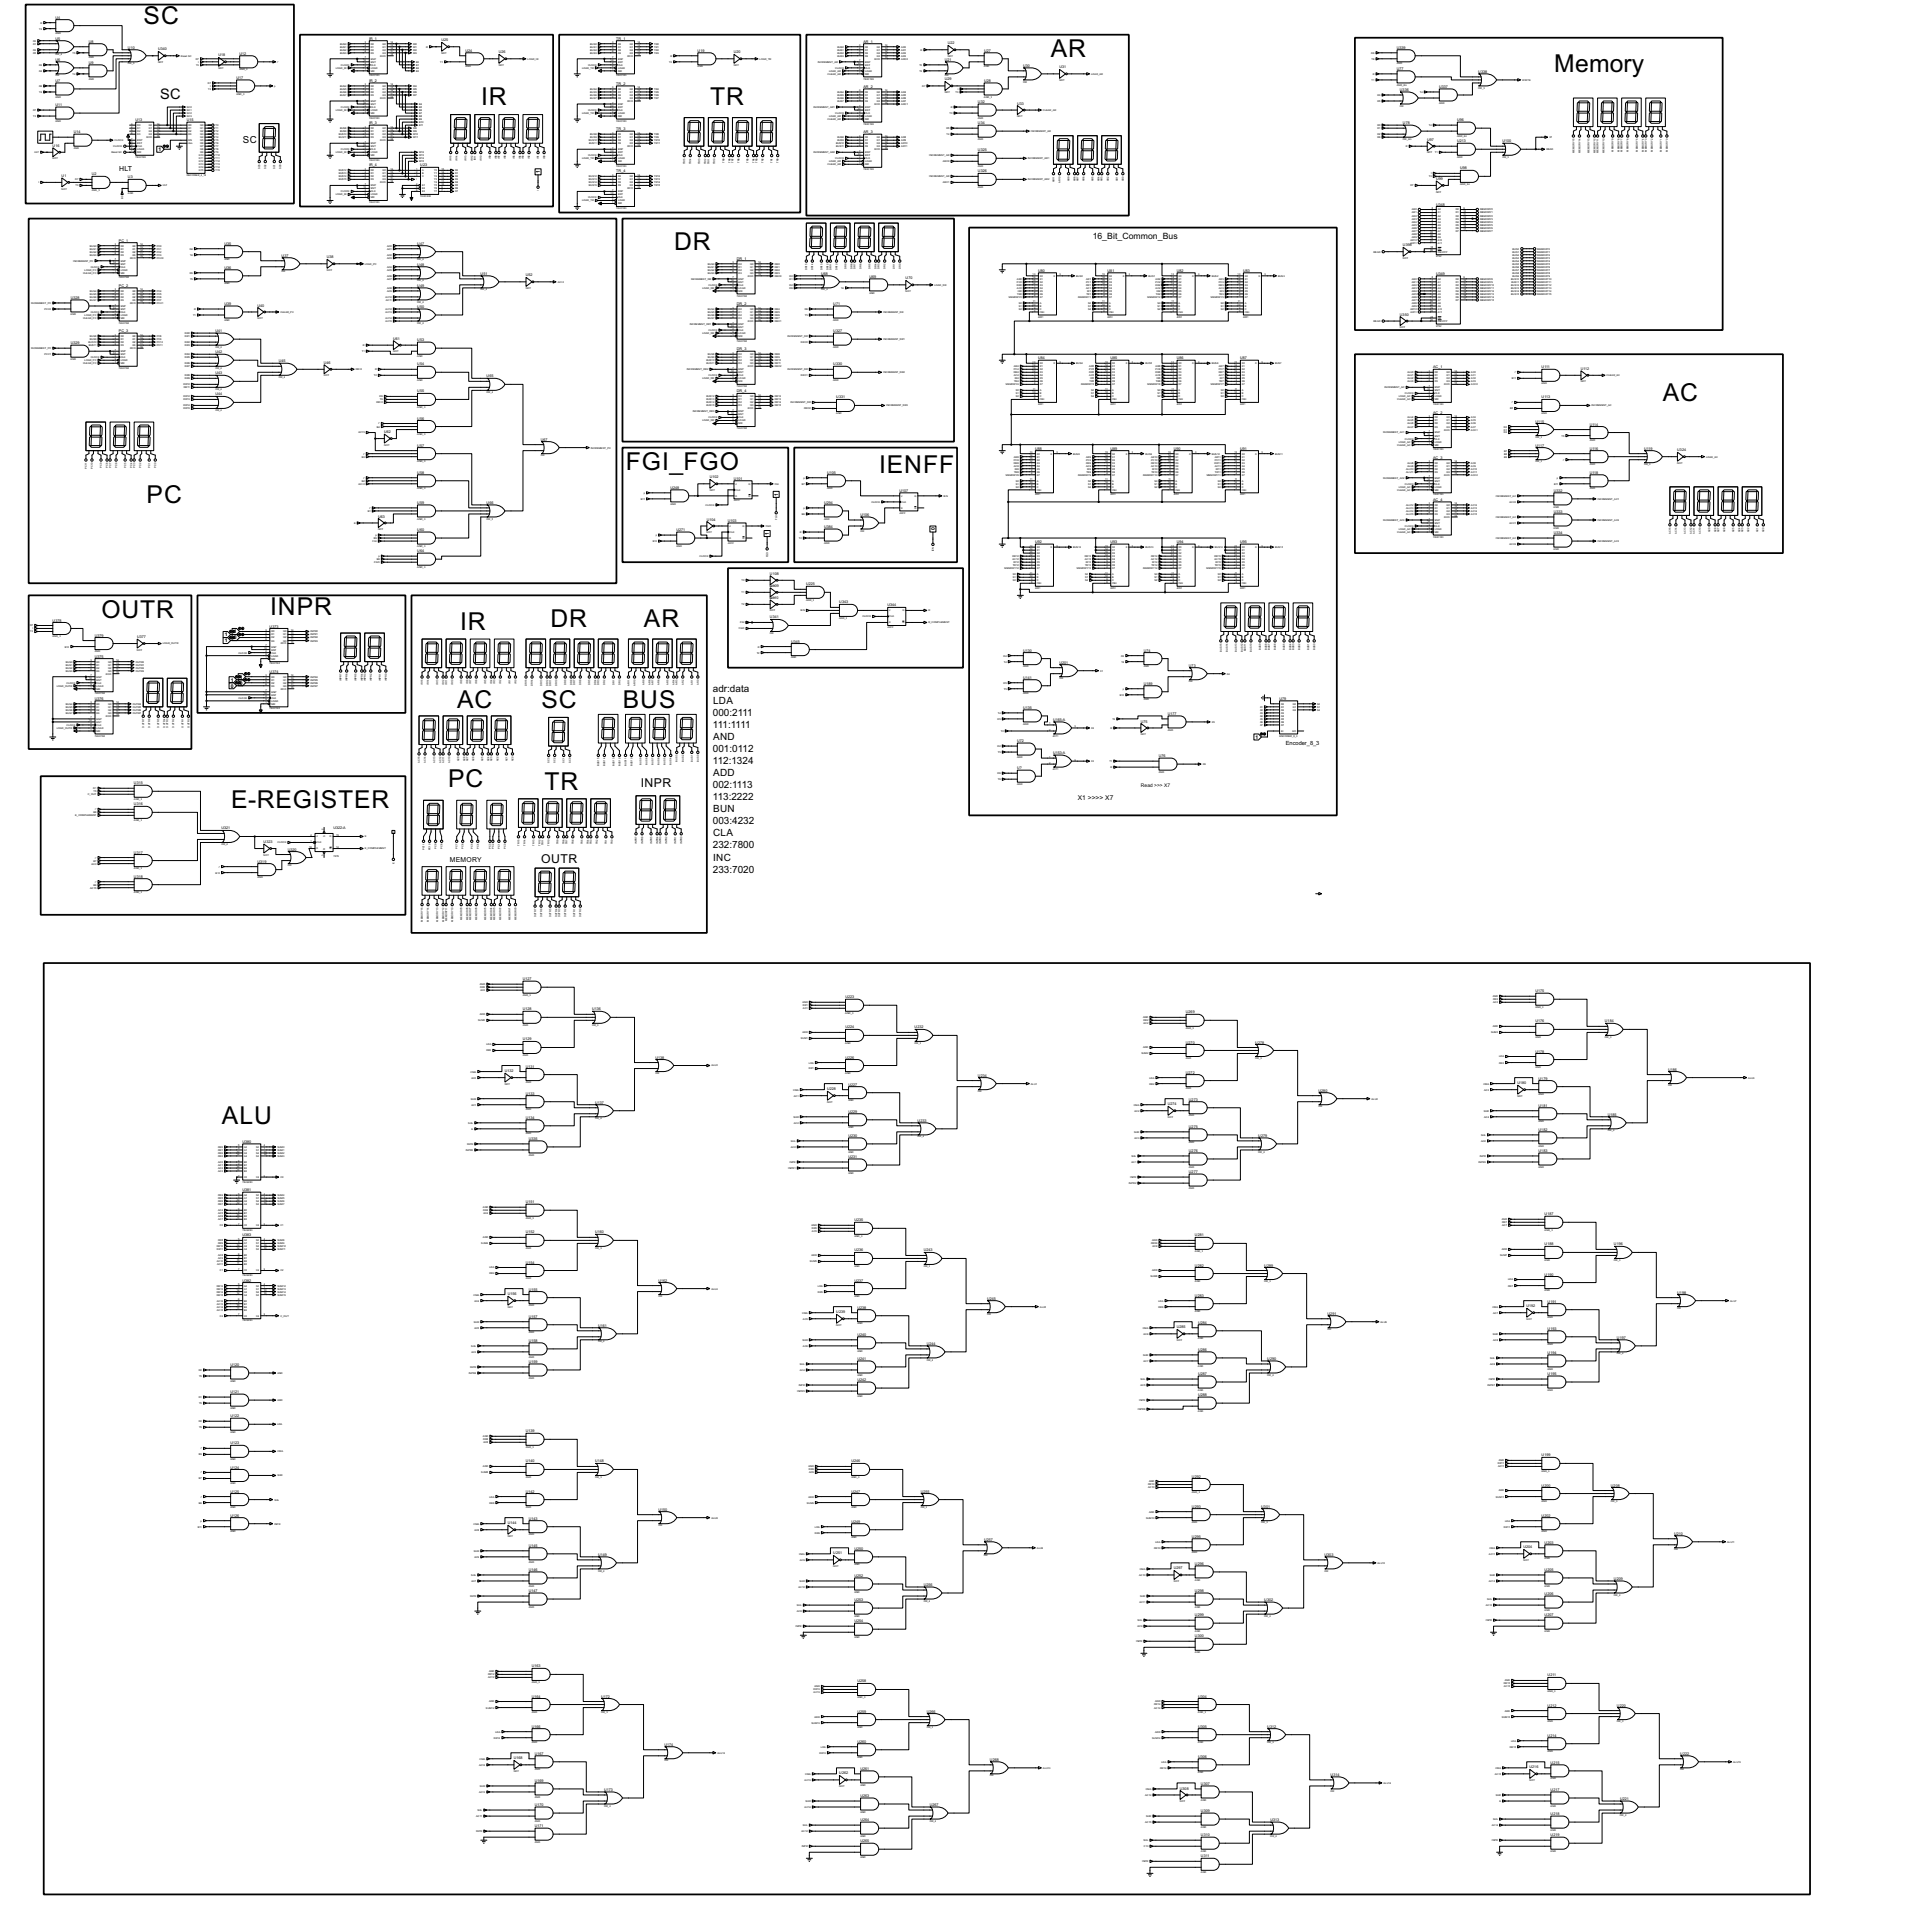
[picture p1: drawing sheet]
<svg xmlns="http://www.w3.org/2000/svg" width="1628mm" height="1628mm" viewBox="0 0 1628 1628" stroke-linecap="round" stroke-linejoin="round" font-family="sans-serif">
<defs><g id="words">
<g font-size="23.3">
<text x="121" y="20">SC</text>
<text x="886" y="48">AR</text>
<text x="1310" y="61">Memory</text>
<text x="406" y="89">IR</text>
<text x="599" y="89">TR</text>
<text x="568" y="211">DR</text>
<text x="1401" y="338">AC</text>
<text x="527" y="396">FGI_FGO</text>
<text x="741" y="399">IENFF</text>
<text x="124" y="424">PC</text>
<text x="85" y="521">OUTR</text>
<text x="228" y="518">INPR</text>
<text x="388" y="531">IR</text>
<text x="464" y="528">DR</text>
<text x="543" y="528">AR</text>
<text x="385" y="597">AC</text>
<text x="456" y="597">SC</text>
<text x="525" y="597">BUS</text>
<text x="378" y="663">PC</text>
<text x="459" y="665">TR</text>
<text x="195" y="681">E-REGISTER</text>
<text x="187" y="947">ALU</text>
</g>
<text font-size="13.7" x="135" y="84">SC</text>
<g font-size="11.5">
<text x="540" y="664">INPR</text>
<text x="456" y="727">OUTR</text>
</g>
<g font-size="9.4">
<text x="601" y="583">adr:data</text>
<text x="601" y="593">LDA</text>
<text x="601" y="603">000:2111</text>
<text x="601" y="613">111:1111</text>
<text x="601" y="624">AND</text>
<text x="601" y="634">001:0112</text>
<text x="601" y="644">112:1324</text>
<text x="601" y="654">ADD</text>
<text x="601" y="664">002:1113</text>
<text x="601" y="674">113:2222</text>
<text x="601" y="685">BUN</text>
<text x="601" y="695">003:4232</text>
<text x="601" y="705">CLA</text>
<text x="601" y="715">232:7800</text>
<text x="601" y="725">INC</text>
<text x="601" y="735">233:7020</text>
</g>
<text font-size="9.1" x="205" y="120">SC</text>
<text font-size="8.2" x="921" y="201">16_Bit_Common_Bus</text>
<text font-size="6.6" x="100" y="144">HLT</text>
<text font-size="6.4" x="379" y="726">MEMORY</text>
<text font-size="6.3" x="908" y="674">X1 &gt;&gt;&gt;&gt; X7</text>
<text font-size="5.4" x="1083" y="628">Encoder_8_3</text>
<g font-size="4.8">
<text x="134" y="127">1</text>
<text x="455" y="146" transform="rotate(-90 455 146)">1</text>
<text x="656" y="418" transform="rotate(-90 656 418)">1</text>
<text x="788" y="447" transform="rotate(-90 788 447)">0</text>
<text x="648" y="451" transform="rotate(-90 648 451)">1</text>
<text x="197" y="534">1</text>
<text x="189" y="536">1</text>
<text x="197" y="539">0</text>
<text x="189" y="541">1</text>
<text x="194" y="574">1</text>
<text x="202" y="572">1</text>
<text x="194" y="579">0</text>
<text x="202" y="577">0</text>
<text x="1058" y="623">1</text>
</g>
<text font-size="4.6" x="961" y="663">Read &gt;&gt;&gt; X7</text>
<g font-size="3.5">
<text x="47" y="16">U4</text>
<text x="47" y="33">U5</text>
<text x="311" y="33">IR_1</text>
<text x="372" y="35">U25</text>
<text x="519" y="33">TR_1</text>
<text x="75" y="36">U8</text>
<text x="108" y="41">U10</text>
<text x="728" y="36">AR_1</text>
<text x="799" y="37">U22</text>
<text x="1177" y="41">U339</text>
<text x="133" y="42">U340</text>
<text x="184" y="47">U18</text>
<text x="202" y="46">U12</text>
<text x="392" y="44">U24</text>
<text x="420" y="45">U26</text>
<text x="588" y="44">U19</text>
<text x="618" y="45">U20</text>
<text x="829" y="44">U27</text>
<text x="47" y="51">U6</text>
<text x="75" y="54">U9</text>
<text x="796" y="51">U21</text>
<text x="862" y="56">U30</text>
<text x="893" y="58">U31</text>
<text x="1177" y="59">U77</text>
<text x="1246" y="61">U338</text>
<text x="47" y="69">U7</text>
<text x="199" y="67">U17</text>
<text x="311" y="69">IR_2</text>
<text x="519" y="72">TR_2</text>
<text x="796" y="68">U29</text>
<text x="829" y="69">U28</text>
<text x="728" y="74">AR_2</text>
<text x="1180" y="77">U336</text>
<text x="1213" y="74">U337</text>
<text x="47" y="89">U11</text>
<text x="824" y="87">U32</text>
<text x="857" y="88">U33</text>
<text x="114" y="102">U13</text>
<text x="157" y="102">U15</text>
<text x="311" y="105">IR_3</text>
<text x="824" y="105">U34</text>
<text x="1182" y="105">U78</text>
<text x="1228" y="102">U96</text>
<text x="62" y="112">U14</text>
<text x="519" y="110">TR_3</text>
<text x="728" y="112">AR_3</text>
<text x="1203" y="119">U97</text>
<text x="1228" y="120">U213</text>
<text x="1266" y="120">U100</text>
<text x="44" y="124">U16</text>
<text x="824" y="128">U325</text>
<text x="311" y="140">IR_4</text>
<text x="354" y="140">U23</text>
<text x="1231" y="143">U98</text>
<text x="52" y="149">U1</text>
<text x="77" y="148">U2</text>
<text x="519" y="145">TR_4</text>
<text x="824" y="145">U326</text>
<text x="108" y="150">U3</text>
<text x="1210" y="152">U99</text>
<text x="1210" y="173">U348</text>
<text x="100" y="204">PC_1</text>
<text x="189" y="206">U35</text>
<text x="352" y="206">U47</text>
<text x="1182" y="207">U398</text>
<text x="237" y="216">U37</text>
<text x="275" y="218">U38</text>
<text x="621" y="219">DR_1</text>
<text x="189" y="227">U36</text>
<text x="352" y="224">U48</text>
<text x="405" y="232">U51</text>
<text x="443" y="233">U52</text>
<text x="692" y="232">U68</text>
<text x="875" y="229">U80</text>
<text x="933" y="229">U81</text>
<text x="992" y="229">U82</text>
<text x="1048" y="229">U83</text>
<text x="1210" y="232">U349</text>
<text x="733" y="234">U69</text>
<text x="763" y="235">U70</text>
<text x="100" y="242">PC_2</text>
<text x="352" y="242">U49</text>
<text x="60" y="252">U328</text>
<text x="189" y="257">U39</text>
<text x="621" y="257">DR_2</text>
<text x="702" y="257">U71</text>
<text x="217" y="258">U40</text>
<text x="352" y="260">U50</text>
<text x="1180" y="266">U350</text>
<text x="100" y="280">PC_3</text>
<text x="182" y="280">U41</text>
<text x="702" y="280">U327</text>
<text x="331" y="286">U61</text>
<text x="352" y="288">U53</text>
<text x="60" y="290">U329</text>
<text x="182" y="298">U42</text>
<text x="621" y="295">DR_3</text>
<text x="235" y="305">U45</text>
<text x="875" y="303">U84</text>
<text x="936" y="303">U85</text>
<text x="992" y="303">U86</text>
<text x="1045" y="303">U87</text>
<text x="273" y="307">U46</text>
<text x="352" y="308">U54</text>
<text x="702" y="308">U330</text>
<text x="1208" y="310">AC_1</text>
<text x="1299" y="310">U111</text>
<text x="1332" y="312">U112</text>
<text x="182" y="315">U43</text>
<text x="410" y="318">U65</text>
<text x="182" y="333">U44</text>
<text x="352" y="331">U55</text>
<text x="621" y="331">DR_4</text>
<text x="705" y="336">U331</text>
<text x="1299" y="336">U113</text>
<text x="352" y="354">U56</text>
<text x="1208" y="349">AC_2</text>
<text x="1294" y="356">U115</text>
<text x="1340" y="359">U114</text>
<text x="324" y="365">U62</text>
<text x="456" y="371">U67</text>
<text x="352" y="376">U57</text>
<text x="1294" y="376">U117</text>
<text x="872" y="379">U88</text>
<text x="936" y="379">U89</text>
<text x="989" y="379">U90</text>
<text x="1045" y="379">U91</text>
<text x="1340" y="379">U116</text>
<text x="1385" y="379">U119</text>
<text x="1413" y="380">U324</text>
<text x="1208" y="387">AC_3</text>
<text x="352" y="399">U58</text>
<text x="697" y="399">U105</text>
<text x="1340" y="399">U118</text>
<text x="598" y="403">U102</text>
<text x="618" y="404">U101</text>
<text x="565" y="412">U248</text>
<text x="758" y="415">U107</text>
<text x="1309" y="415">U332</text>
<text x="352" y="425">U59</text>
<text x="410" y="425">U66</text>
<text x="695" y="425">U294</text>
<text x="1208" y="422">AC_4</text>
<text x="319" y="436">U63</text>
<text x="725" y="435">U106</text>
<text x="1309" y="432">U333</text>
<text x="596" y="439">U104</text>
<text x="613" y="440">U103</text>
<text x="352" y="448">U60</text>
<text x="570" y="448">U271</text>
<text x="695" y="445">U384</text>
<text x="1309" y="450">U334</text>
<text x="872" y="458">U92</text>
<text x="936" y="458">U93</text>
<text x="992" y="458">U94</text>
<text x="1045" y="458">U95</text>
<text x="352" y="465">U64</text>
<text x="649" y="484">U108</text>
<text x="649" y="495">U109</text>
<text x="679" y="493">U225</text>
<text x="649" y="505">U110</text>
<text x="707" y="509">U343</text>
<text x="748" y="511">U344</text>
<text x="649" y="521">U341</text>
<text x="44" y="524">U378</text>
<text x="227" y="529">U373</text>
<text x="80" y="536">U379</text>
<text x="115" y="538">U377</text>
<text x="667" y="542">U345</text>
<text x="862" y="549">U130</text>
<text x="964" y="549">U74</text>
<text x="80" y="554">U375</text>
<text x="893" y="559">U201</text>
<text x="1002" y="562">U73</text>
<text x="227" y="567">U374</text>
<text x="862" y="572">U141</text>
<text x="964" y="577">U189</text>
<text x="80" y="590">U376</text>
<text x="1078" y="590">U79</text>
<text x="862" y="597">U135</text>
<text x="984" y="603">U177</text>
<text x="887" y="608">U165:A</text>
<text x="961" y="609">U75</text>
<text x="857" y="625">U72</text>
<text x="887" y="636">U153:A</text>
<text x="977" y="638">U76</text>
<text x="857" y="648">U?</text>
<text x="113" y="661">U315</text>
<text x="113" y="679">U316</text>
<text x="187" y="699">U321</text>
<text x="281" y="699">U322:A</text>
<text x="222" y="710">U323</text>
<text x="113" y="719">U317</text>
<text x="242" y="717">U320</text>
<text x="217" y="727">U319</text>
<text x="113" y="740">U318</text>
<text x="441" y="826">U127</text>
<text x="1294" y="836">U175</text>
<text x="712" y="841">U223</text>
<text x="441" y="851">U128</text>
<text x="499" y="851">U136</text>
<text x="999" y="854">U269</text>
<text x="1294" y="862">U176</text>
<text x="1352" y="862">U184</text>
<text x="712" y="867">U224</text>
<text x="771" y="867">U232</text>
<text x="441" y="877">U129</text>
<text x="999" y="879">U270</text>
<text x="1058" y="879">U278</text>
<text x="1294" y="887">U178</text>
<text x="552" y="892">U138</text>
<text x="712" y="892">U226</text>
<text x="443" y="900">U131</text>
<text x="425" y="903">U132</text>
<text x="999" y="905">U272</text>
<text x="1406" y="902">U186</text>
<text x="824" y="907">U234</text>
<text x="1297" y="910">U179</text>
<text x="715" y="915">U227</text>
<text x="1279" y="914">U180</text>
<text x="443" y="923">U133</text>
<text x="697" y="919">U228</text>
<text x="1111" y="920">U280</text>
<text x="1002" y="928">U273</text>
<text x="502" y="930">U137</text>
<text x="984" y="931">U274</text>
<text x="1297" y="933">U181</text>
<text x="715" y="938">U229</text>
<text x="1355" y="940">U185</text>
<text x="443" y="943">U134</text>
<text x="773" y="945">U233</text>
<text x="1002" y="950">U275</text>
<text x="1297" y="953">U182</text>
<text x="715" y="958">U230</text>
<text x="1060" y="958">U279</text>
<text x="204" y="963">U380</text>
<text x="446" y="961">U335</text>
<text x="1002" y="971">U276</text>
<text x="1297" y="971">U183</text>
<text x="715" y="976">U231</text>
<text x="1002" y="989">U277</text>
<text x="204" y="1004">U381</text>
<text x="443" y="1014">U151</text>
<text x="1302" y="1024">U187</text>
<text x="720" y="1029">U235</text>
<text x="204" y="1042">U383</text>
<text x="443" y="1039">U152</text>
<text x="502" y="1039">U160</text>
<text x="1007" y="1042">U281</text>
<text x="1302" y="1050">U188</text>
<text x="1360" y="1050">U196</text>
<text x="720" y="1055">U236</text>
<text x="778" y="1055">U243</text>
<text x="443" y="1065">U154</text>
<text x="1007" y="1067">U282</text>
<text x="1065" y="1067">U289</text>
<text x="1302" y="1075">U190</text>
<text x="204" y="1080">U382</text>
<text x="555" y="1080">U162</text>
<text x="720" y="1080">U237</text>
<text x="428" y="1091">U156</text>
<text x="446" y="1088">U155</text>
<text x="1413" y="1090">U198</text>
<text x="832" y="1095">U245</text>
<text x="1007" y="1093">U283</text>
<text x="1304" y="1098">U191</text>
<text x="723" y="1103">U238</text>
<text x="1286" y="1102">U192</text>
<text x="705" y="1107">U239</text>
<text x="1119" y="1108">U291</text>
<text x="446" y="1111">U157</text>
<text x="1010" y="1116">U284</text>
<text x="504" y="1118">U161</text>
<text x="992" y="1119">U285</text>
<text x="1304" y="1121">U193</text>
<text x="723" y="1126">U240</text>
<text x="446" y="1131">U158</text>
<text x="781" y="1133">U244</text>
<text x="1363" y="1128">U197</text>
<text x="1010" y="1138">U286</text>
<text x="1304" y="1141">U194</text>
<text x="194" y="1151">U120</text>
<text x="446" y="1149">U159</text>
<text x="723" y="1146">U241</text>
<text x="1068" y="1146">U290</text>
<text x="723" y="1164">U242</text>
<text x="1010" y="1159">U287</text>
<text x="1304" y="1159">U195</text>
<text x="194" y="1174">U121</text>
<text x="1010" y="1177">U288</text>
<text x="194" y="1194">U122</text>
<text x="443" y="1207">U139</text>
<text x="194" y="1217">U123</text>
<text x="1299" y="1227">U199</text>
<text x="443" y="1232">U140</text>
<text x="502" y="1232">U148</text>
<text x="717" y="1232">U246</text>
<text x="194" y="1238">U124</text>
<text x="1004" y="1245">U292</text>
<text x="1299" y="1253">U200</text>
<text x="1358" y="1253">U208</text>
<text x="194" y="1258">U125</text>
<text x="443" y="1258">U142</text>
<text x="717" y="1258">U247</text>
<text x="776" y="1258">U255</text>
<text x="1004" y="1271">U293</text>
<text x="1063" y="1271">U301</text>
<text x="555" y="1273">U150</text>
<text x="194" y="1278">U126</text>
<text x="446" y="1281">U143</text>
<text x="717" y="1283">U249</text>
<text x="1299" y="1278">U202</text>
<text x="428" y="1284">U144</text>
<text x="1004" y="1296">U295</text>
<text x="1411" y="1293">U210</text>
<text x="829" y="1298">U257</text>
<text x="1302" y="1301">U203</text>
<text x="446" y="1304">U145</text>
<text x="720" y="1306">U250</text>
<text x="1284" y="1305">U204</text>
<text x="504" y="1311">U149</text>
<text x="702" y="1310">U251</text>
<text x="1116" y="1311">U303</text>
<text x="1007" y="1319">U296</text>
<text x="446" y="1324">U146</text>
<text x="989" y="1323">U297</text>
<text x="1302" y="1324">U205</text>
<text x="720" y="1329">U252</text>
<text x="1360" y="1331">U209</text>
<text x="778" y="1337">U256</text>
<text x="446" y="1342">U147</text>
<text x="1007" y="1342">U298</text>
<text x="720" y="1349">U253</text>
<text x="1065" y="1349">U302</text>
<text x="1302" y="1344">U206</text>
<text x="1007" y="1362">U299</text>
<text x="1302" y="1362">U207</text>
<text x="720" y="1367">U254</text>
<text x="1007" y="1380">U300</text>
<text x="448" y="1405">U163</text>
<text x="1304" y="1413">U211</text>
<text x="723" y="1418">U258</text>
<text x="448" y="1431">U164</text>
<text x="507" y="1431">U172</text>
<text x="1010" y="1431">U304</text>
<text x="1304" y="1438">U212</text>
<text x="1363" y="1438">U220</text>
<text x="723" y="1443">U259</text>
<text x="781" y="1443">U266</text>
<text x="448" y="1456">U166</text>
<text x="1010" y="1456">U305</text>
<text x="1068" y="1456">U312</text>
<text x="1304" y="1464">U214</text>
<text x="723" y="1469">U260</text>
<text x="560" y="1471">U174</text>
<text x="451" y="1479">U167</text>
<text x="1010" y="1481">U306</text>
<text x="1416" y="1479">U222</text>
<text x="433" y="1483">U168</text>
<text x="834" y="1484">U268</text>
<text x="1307" y="1486">U215</text>
<text x="725" y="1492">U261</text>
<text x="1289" y="1490">U216</text>
<text x="707" y="1495">U262</text>
<text x="1121" y="1497">U314</text>
<text x="451" y="1502">U169</text>
<text x="1012" y="1504">U307</text>
<text x="509" y="1509">U173</text>
<text x="994" y="1508">U308</text>
<text x="1307" y="1509">U217</text>
<text x="725" y="1514">U263</text>
<text x="1365" y="1517">U221</text>
<text x="451" y="1522">U170</text>
<text x="783" y="1522">U267</text>
<text x="1012" y="1527">U309</text>
<text x="1307" y="1530">U218</text>
<text x="725" y="1535">U264</text>
<text x="1071" y="1535">U313</text>
<text x="451" y="1540">U171</text>
<text x="1012" y="1547">U310</text>
<text x="1307" y="1547">U219</text>
<text x="725" y="1552">U265</text>
<text x="1012" y="1565">U311</text>
</g>
<text font-size="2.5" x="332" y="702" transform="rotate(-90 332 702)">?</text>
<g font-size="2.4">
<text x="34" y="20">R</text>
<text x="33" y="25">T2</text>
<text x="47" y="29">AND</text>
<text x="28" y="35">D0</text>
<text x="28" y="38">D1</text>
<text x="287" y="38">BUS0</text>
<text x="287" y="40">BUS1</text>
<text x="308" y="36">3</text>
<text x="308" y="39">4</text>
<text x="308" y="42">5</text>
<text x="312" y="38">D0</text>
<text x="312" y="40">D1</text>
<text x="322" y="38">Q0</text>
<text x="322" y="40">Q1</text>
<text x="329" y="36">14</text>
<text x="329" y="39">13</text>
<text x="329" y="42">12</text>
<text x="348" y="38">IR0</text>
<text x="348" y="40">IR1</text>
<text x="359" y="40">R</text>
<text x="497" y="38">BUS0</text>
<text x="497" y="40">BUS1</text>
<text x="516" y="36">3</text>
<text x="516" y="39">4</text>
<text x="516" y="42">5</text>
<text x="521" y="38">D0</text>
<text x="521" y="40">D1</text>
<text x="531" y="38">Q0</text>
<text x="531" y="40">Q1</text>
<text x="537" y="36">14</text>
<text x="537" y="39">13</text>
<text x="537" y="42">12</text>
<text x="551" y="38">TR0</text>
<text x="551" y="40">TR1</text>
<text x="706" y="40">BUS0</text>
<text x="724" y="39">3</text>
<text x="724" y="42">4</text>
<text x="729" y="40">D0</text>
<text x="739" y="40">Q0</text>
<text x="746" y="39">14</text>
<text x="746" y="42">13</text>
<text x="760" y="40">AR0</text>
<text x="28" y="43">D2</text>
<text x="28" y="45">D5</text>
<text x="47" y="47">OR_4</text>
<text x="61" y="45">T5</text>
<text x="152" y="48">Reset SC</text>
<text x="287" y="43">BUS2</text>
<text x="287" y="45">BUS3</text>
<text x="308" y="44">6</text>
<text x="312" y="43">D2</text>
<text x="312" y="45">D3</text>
<text x="320" y="48">RCO</text>
<text x="322" y="43">Q2</text>
<text x="322" y="45">Q3</text>
<text x="329" y="44">11</text>
<text x="329" y="47">15</text>
<text x="348" y="43">IR2</text>
<text x="348" y="45">IR3</text>
<text x="372" y="45">NOT</text>
<text x="497" y="43">BUS2</text>
<text x="497" y="45">BUS3</text>
<text x="516" y="44">6</text>
<text x="521" y="43">D2</text>
<text x="521" y="45">D3</text>
<text x="529" y="48">RCO</text>
<text x="531" y="43">Q2</text>
<text x="531" y="45">Q3</text>
<text x="537" y="44">11</text>
<text x="537" y="47">15</text>
<text x="551" y="43">TR2</text>
<text x="551" y="45">TR3</text>
<text x="565" y="48">R</text>
<text x="706" y="43">BUS1</text>
<text x="706" y="45">BUS2</text>
<text x="706" y="48">BUS3</text>
<text x="724" y="44">5</text>
<text x="724" y="47">6</text>
<text x="729" y="43">D1</text>
<text x="729" y="45">D2</text>
<text x="729" y="48">D3</text>
<text x="739" y="43">Q1</text>
<text x="739" y="45">Q2</text>
<text x="739" y="48">Q3</text>
<text x="746" y="44">12</text>
<text x="746" y="47">11</text>
<text x="760" y="43">AR1</text>
<text x="760" y="45">AR2</text>
<text x="760" y="48">AR3</text>
<text x="776" y="43">R</text>
<text x="799" y="48">NOT</text>
<text x="1156" y="45">D6</text>
<text x="75" y="49">AND</text>
<text x="133" y="53">NOT</text>
<text x="165" y="50">D7</text>
<text x="167" y="53">I</text>
<text x="234" y="53">r'</text>
<text x="306" y="52">10</text>
<text x="308" y="49">7</text>
<text x="312" y="50">ENP</text>
<text x="312" y="53">ENT</text>
<text x="351" y="53">B0</text>
<text x="371" y="53">T1</text>
<text x="445" y="50">LOAD_IR</text>
<text x="515" y="52">10</text>
<text x="516" y="49">7</text>
<text x="521" y="50">ENP</text>
<text x="521" y="53">ENT</text>
<text x="564" y="53">T0</text>
<text x="640" y="50">LOAD_TR</text>
<text x="689" y="53">INCREMENT_AR</text>
<text x="724" y="52">7</text>
<text x="729" y="53">ENP</text>
<text x="737" y="50">RCO</text>
<text x="746" y="49">15</text>
<text x="760" y="50">ARC0</text>
<text x="1156" y="50">T6</text>
<text x="33" y="55">D3</text>
<text x="108" y="54">OR_5</text>
<text x="165" y="55">T3</text>
<text x="184" y="58">NOT</text>
<text x="202" y="59">AND_3</text>
<text x="283" y="58">LOAD_IR</text>
<text x="287" y="55">CLOCK</text>
<text x="308" y="54">2</text>
<text x="308" y="57">9</text>
<text x="308" y="59">1</text>
<text x="312" y="55">CLK</text>
<text x="312" y="58">LOAD</text>
<text x="351" y="55">B1</text>
<text x="351" y="58">B2</text>
<text x="392" y="57">AND</text>
<text x="420" y="56">NOT</text>
<text x="490" y="58">LOAD_TR</text>
<text x="496" y="55">CLOCK</text>
<text x="516" y="54">2</text>
<text x="516" y="57">9</text>
<text x="516" y="59">1</text>
<text x="521" y="55">CLK</text>
<text x="521" y="58">LOAD</text>
<text x="588" y="57">AND</text>
<text x="618" y="56">NOT</text>
<text x="704" y="58">CLOCK</text>
<text x="723" y="54">10</text>
<text x="724" y="57">2</text>
<text x="724" y="59">9</text>
<text x="729" y="55">ENT</text>
<text x="729" y="58">CLK</text>
<text x="775" y="55">T0</text>
<text x="829" y="57">AND</text>
<text x="1177" y="54">AND</text>
<text x="33" y="61">D4</text>
<text x="47" y="64">OR</text>
<text x="61" y="63">T4</text>
<text x="311" y="64">74HC163</text>
<text x="312" y="61">MR</text>
<text x="351" y="61">B3</text>
<text x="519" y="64">74HC163</text>
<text x="521" y="61">MR</text>
<text x="697" y="63">CLEAR_AR</text>
<text x="699" y="61">LOAD_AR</text>
<text x="724" y="62">1</text>
<text x="729" y="61">LOAD</text>
<text x="729" y="63">MR</text>
<text x="775" y="61">T2</text>
<text x="796" y="64">OR</text>
<text x="920" y="63">LOAD_AR</text>
<text x="1157" y="63">R</text>
<text x="75" y="67">AND</text>
<text x="175" y="71">D7</text>
<text x="728" y="67">74HC163</text>
<text x="862" y="70">OR</text>
<text x="893" y="68">NOT</text>
<text x="1156" y="68">T1</text>
<text x="1283" y="68">WRITE</text>
<text x="33" y="73">D6</text>
<text x="175" y="76">T3</text>
<text x="177" y="73">I</text>
<text x="231" y="73">p</text>
<text x="287" y="73">BUS4</text>
<text x="287" y="76">BUS5</text>
<text x="308" y="72">3</text>
<text x="308" y="75">4</text>
<text x="308" y="77">5</text>
<text x="312" y="73">D0</text>
<text x="312" y="76">D1</text>
<text x="322" y="73">Q0</text>
<text x="322" y="76">Q1</text>
<text x="329" y="72">14</text>
<text x="329" y="75">13</text>
<text x="329" y="77">12</text>
<text x="348" y="73">IR4</text>
<text x="348" y="76">IR5</text>
<text x="497" y="76">BUS4</text>
<text x="516" y="75">3</text>
<text x="516" y="77">4</text>
<text x="521" y="76">D0</text>
<text x="531" y="76">Q0</text>
<text x="537" y="75">14</text>
<text x="537" y="77">13</text>
<text x="551" y="76">TR4</text>
<text x="724" y="77">3</text>
<text x="746" y="77">14</text>
<text x="777" y="73">D7</text>
<text x="807" y="76">I</text>
<text x="1177" y="72">AND_2in</text>
<text x="1246" y="75">OR_3</text>
<text x="33" y="78">T6</text>
<text x="47" y="82">AND</text>
<text x="199" y="80">AND_3</text>
<text x="287" y="78">BUS6</text>
<text x="287" y="81">BUS7</text>
<text x="308" y="80">6</text>
<text x="312" y="78">D2</text>
<text x="312" y="81">D3</text>
<text x="320" y="83">RCO</text>
<text x="322" y="78">Q2</text>
<text x="322" y="81">Q3</text>
<text x="329" y="80">11</text>
<text x="329" y="82">15</text>
<text x="348" y="78">IR6</text>
<text x="348" y="81">IR7</text>
<text x="497" y="78">BUS5</text>
<text x="497" y="81">BUS6</text>
<text x="497" y="83">BUS7</text>
<text x="516" y="80">5</text>
<text x="516" y="82">6</text>
<text x="521" y="78">D1</text>
<text x="521" y="81">D2</text>
<text x="521" y="83">D3</text>
<text x="531" y="78">Q1</text>
<text x="531" y="81">Q2</text>
<text x="531" y="83">Q3</text>
<text x="537" y="80">12</text>
<text x="537" y="82">11</text>
<text x="551" y="78">TR5</text>
<text x="551" y="81">TR6</text>
<text x="551" y="83">TR7</text>
<text x="706" y="78">BUS4</text>
<text x="706" y="81">BUS5</text>
<text x="706" y="83">BUS6</text>
<text x="724" y="80">4</text>
<text x="724" y="82">5</text>
<text x="729" y="78">D0</text>
<text x="729" y="81">D1</text>
<text x="729" y="83">D2</text>
<text x="739" y="78">Q0</text>
<text x="739" y="81">Q1</text>
<text x="739" y="83">Q2</text>
<text x="746" y="80">13</text>
<text x="746" y="82">12</text>
<text x="760" y="78">AR4</text>
<text x="760" y="81">AR5</text>
<text x="760" y="83">AR6</text>
<text x="796" y="78">NOT</text>
<text x="805" y="78">T3</text>
<text x="829" y="82">AND_3</text>
<text x="1161" y="81">D3</text>
<text x="1196" y="78">T4</text>
<text x="306" y="87">10</text>
<text x="308" y="85">7</text>
<text x="308" y="90">2</text>
<text x="312" y="86">ENP</text>
<text x="312" y="88">ENT</text>
<text x="353" y="88">B4</text>
<text x="515" y="90">10</text>
<text x="516" y="87">7</text>
<text x="521" y="88">ENP</text>
<text x="529" y="86">RCO</text>
<text x="537" y="85">15</text>
<text x="706" y="86">BUS7</text>
<text x="724" y="85">6</text>
<text x="724" y="90">7</text>
<text x="729" y="86">D3</text>
<text x="737" y="88">RCO</text>
<text x="739" y="86">Q3</text>
<text x="746" y="85">11</text>
<text x="746" y="87">15</text>
<text x="760" y="86">AR7</text>
<text x="760" y="88">ARC1</text>
<text x="1161" y="86">D5</text>
<text x="1180" y="90">OR</text>
<text x="1213" y="87">AND</text>
<text x="28" y="94">D7</text>
<text x="158" y="91">SC0</text>
<text x="158" y="94">SC1</text>
<text x="283" y="94">LOAD_IR</text>
<text x="287" y="91">CLOCK</text>
<text x="308" y="92">9</text>
<text x="308" y="95">1</text>
<text x="312" y="91">CLK</text>
<text x="312" y="94">LOAD</text>
<text x="353" y="91">B5</text>
<text x="353" y="94">B6</text>
<text x="496" y="94">CLOCK</text>
<text x="516" y="92">2</text>
<text x="516" y="95">9</text>
<text x="521" y="91">ENT</text>
<text x="521" y="94">CLK</text>
<text x="685" y="91">INCREMENT_AR1</text>
<text x="723" y="92">10</text>
<text x="724" y="95">2</text>
<text x="729" y="91">ENP</text>
<text x="729" y="94">ENT</text>
<text x="801" y="91">R</text>
<text x="879" y="94">CLEAR_AR</text>
<text x="28" y="99">T3</text>
<text x="158" y="96">SC2</text>
<text x="158" y="99">SC3</text>
<text x="311" y="100">74HC163</text>
<text x="312" y="96">MR</text>
<text x="353" y="96">B7</text>
<text x="353" y="99">B8</text>
<text x="353" y="101">B9</text>
<text x="490" y="96">LOAD_TR</text>
<text x="516" y="97">1</text>
<text x="521" y="96">LOAD</text>
<text x="521" y="99">MR</text>
<text x="697" y="101">CLEAR_AR</text>
<text x="699" y="99">LOAD_AR</text>
<text x="704" y="96">CLOCK</text>
<text x="724" y="97">9</text>
<text x="724" y="100">1</text>
<text x="729" y="96">CLK</text>
<text x="729" y="99">LOAD</text>
<text x="729" y="101">MR</text>
<text x="800" y="96">T0</text>
<text x="824" y="100">AND</text>
<text x="857" y="99">NOT</text>
<text x="47" y="103">AND</text>
<text x="111" y="105">3</text>
<text x="111" y="108">4</text>
<text x="116" y="106">D0</text>
<text x="125" y="106">Q0</text>
<text x="132" y="105">14</text>
<text x="132" y="108">13</text>
<text x="159" y="106">D0</text>
<text x="169" y="106">Q0</text>
<text x="182" y="106">T0</text>
<text x="308" y="108">3</text>
<text x="329" y="108">14</text>
<text x="353" y="104">B10</text>
<text x="353" y="106">B11</text>
<text x="519" y="103">74HC163</text>
<text x="728" y="105">74HC163</text>
<text x="1161" y="106">D0</text>
<text x="1204" y="106">T4</text>
<text x="111" y="110">5</text>
<text x="111" y="113">6</text>
<text x="116" y="109">D1</text>
<text x="116" y="111">D2</text>
<text x="116" y="114">D3</text>
<text x="125" y="109">Q1</text>
<text x="125" y="111">Q2</text>
<text x="125" y="114">Q3</text>
<text x="132" y="110">12</text>
<text x="132" y="113">11</text>
<text x="159" y="109">D1</text>
<text x="159" y="111">D2</text>
<text x="159" y="114">D3</text>
<text x="169" y="109">Q1</text>
<text x="169" y="114">Q3</text>
<text x="169" y="111">Q2</text>
<text x="182" y="109">T1</text>
<text x="182" y="111">T2</text>
<text x="182" y="114">T3</text>
<text x="285" y="114">BUS10</text>
<text x="287" y="109">BUS8</text>
<text x="287" y="111">BUS9</text>
<text x="308" y="110">4</text>
<text x="308" y="113">5</text>
<text x="312" y="109">D0</text>
<text x="312" y="111">D1</text>
<text x="312" y="114">D2</text>
<text x="322" y="109">Q0</text>
<text x="322" y="111">Q1</text>
<text x="322" y="114">Q2</text>
<text x="329" y="110">13</text>
<text x="329" y="113">12</text>
<text x="348" y="109">IR8</text>
<text x="348" y="111">IR9</text>
<text x="348" y="114">IR10</text>
<text x="497" y="114">BUS8</text>
<text x="516" y="113">3</text>
<text x="521" y="114">D0</text>
<text x="531" y="114">Q0</text>
<text x="537" y="113">14</text>
<text x="551" y="114">TR8</text>
<text x="797" y="109">D5</text>
<text x="798" y="114">T4</text>
<text x="869" y="111">INCREMENT_AR</text>
<text x="1161" y="109">D1</text>
<text x="1161" y="114">D2</text>
<text x="97" y="119">CLOCK</text>
<text x="111" y="118">7</text>
<text x="116" y="119">ENP</text>
<text x="124" y="116">RCO</text>
<text x="132" y="115">15</text>
<text x="159" y="119">EN</text>
<text x="169" y="116">Q4</text>
<text x="169" y="119">Q5</text>
<text x="182" y="116">T4</text>
<text x="182" y="119">T5</text>
<text x="286" y="116">BUS11</text>
<text x="308" y="115">6</text>
<text x="312" y="116">D3</text>
<text x="320" y="119">RCO</text>
<text x="322" y="116">Q3</text>
<text x="329" y="115">11</text>
<text x="329" y="118">15</text>
<text x="348" y="116">IR11</text>
<text x="496" y="119">BUS10</text>
<text x="497" y="116">BUS9</text>
<text x="516" y="115">4</text>
<text x="516" y="118">5</text>
<text x="521" y="116">D1</text>
<text x="521" y="119">D2</text>
<text x="531" y="116">Q1</text>
<text x="531" y="119">Q2</text>
<text x="537" y="115">13</text>
<text x="537" y="118">12</text>
<text x="551" y="116">TR9</text>
<text x="551" y="119">TR10</text>
<text x="706" y="116">BUS8</text>
<text x="706" y="119">BUS9</text>
<text x="724" y="115">3</text>
<text x="724" y="118">4</text>
<text x="729" y="116">D0</text>
<text x="729" y="119">D1</text>
<text x="739" y="116">Q0</text>
<text x="739" y="119">Q1</text>
<text x="746" y="115">14</text>
<text x="746" y="118">13</text>
<text x="760" y="116">AR8</text>
<text x="760" y="119">AR9</text>
<text x="824" y="118">AND</text>
<text x="1161" y="116">D6</text>
<text x="1182" y="118">OR_4in</text>
<text x="1228" y="115">AND_2in</text>
<text x="1306" y="116">X7</text>
<text x="62" y="125">AND</text>
<text x="95" y="124">CLOCK</text>
<text x="110" y="120">10</text>
<text x="111" y="123">2</text>
<text x="111" y="125">9</text>
<text x="116" y="122">ENT</text>
<text x="116" y="124">CLK</text>
<text x="159" y="122">ALL</text>
<text x="169" y="122">Q6</text>
<text x="169" y="124">Q7</text>
<text x="182" y="122">T6</text>
<text x="182" y="124">T7</text>
<text x="306" y="123">10</text>
<text x="308" y="120">7</text>
<text x="308" y="125">2</text>
<text x="312" y="122">ENP</text>
<text x="312" y="124">ENT</text>
<text x="496" y="122">BUS11</text>
<text x="516" y="120">6</text>
<text x="516" y="125">7</text>
<text x="521" y="122">D3</text>
<text x="529" y="124">RCO</text>
<text x="531" y="122">Q3</text>
<text x="537" y="120">11</text>
<text x="537" y="123">15</text>
<text x="551" y="122">TR11</text>
<text x="705" y="122">BUS10</text>
<text x="705" y="124">BUS11</text>
<text x="724" y="120">5</text>
<text x="724" y="123">6</text>
<text x="729" y="122">D2</text>
<text x="729" y="124">D3</text>
<text x="739" y="122">Q2</text>
<text x="739" y="124">Q3</text>
<text x="746" y="120">12</text>
<text x="746" y="123">11</text>
<text x="746" y="125">15</text>
<text x="760" y="122">AR10</text>
<text x="760" y="124">AR11</text>
<text x="1185" y="124">R</text>
<text x="29" y="129">HLT</text>
<text x="94" y="129">Reset SC</text>
<text x="111" y="128">1</text>
<text x="116" y="127">LOAD</text>
<text x="116" y="129">MR</text>
<text x="168" y="132">Q10</text>
<text x="169" y="127">Q8</text>
<text x="169" y="129">Q9</text>
<text x="182" y="127">T8</text>
<text x="182" y="129">T9</text>
<text x="182" y="132">T10</text>
<text x="283" y="129">LOAD_IR</text>
<text x="287" y="127">CLOCK</text>
<text x="308" y="128">9</text>
<text x="308" y="130">1</text>
<text x="312" y="127">CLK</text>
<text x="312" y="129">LOAD</text>
<text x="312" y="132">MR</text>
<text x="353" y="129">IR12</text>
<text x="353" y="132">IR13</text>
<text x="496" y="132">CLOCK</text>
<text x="515" y="128">10</text>
<text x="516" y="130">2</text>
<text x="521" y="127">ENP</text>
<text x="521" y="129">ENT</text>
<text x="521" y="132">CLK</text>
<text x="685" y="129">INCREMENT_AR2</text>
<text x="723" y="130">10</text>
<text x="724" y="128">7</text>
<text x="729" y="129">ENP</text>
<text x="729" y="132">ENT</text>
<text x="737" y="127">RCO</text>
<text x="783" y="132">INCREMENT_AR</text>
<text x="1203" y="129">NOT</text>
<text x="1209" y="129">T1</text>
<text x="1303" y="127">READ</text>
<text x="1327" y="129" transform="rotate(-90 1327 129)">MEMORY15</text>
<text x="1332" y="129" transform="rotate(-90 1332 129)">MEMORY14</text>
<text x="1339" y="129" transform="rotate(-90 1339 129)">MEMORY13</text>
<text x="1345" y="129" transform="rotate(-90 1345 129)">MEMORY12</text>
<text x="1347" y="129" transform="rotate(-90 1347 129)">MEMORY11</text>
<text x="1352" y="129" transform="rotate(-90 1352 129)">MEMORY10</text>
<text x="1360" y="128" transform="rotate(-90 1360 128)">MEMORY9</text>
<text x="1365" y="128" transform="rotate(-90 1365 128)">MEMORY8</text>
<text x="1367" y="128" transform="rotate(-90 1367 128)">MEMORY7</text>
<text x="1372" y="128" transform="rotate(-90 1372 128)">MEMORY6</text>
<text x="1380" y="128" transform="rotate(-90 1380 128)">MEMORY5</text>
<text x="1385" y="128" transform="rotate(-90 1385 128)">MEMORY4</text>
<text x="1388" y="128" transform="rotate(-90 1388 128)">MEMORY3</text>
<text x="1393" y="128" transform="rotate(-90 1393 128)">MEMORY2</text>
<text x="1400" y="128" transform="rotate(-90 1400 128)">MEMORY1</text>
<text x="1405" y="128" transform="rotate(-90 1405 128)">MEMORY0</text>
<text x="44" y="134">NOT</text>
<text x="114" y="133">74HC163</text>
<text x="168" y="137">Q12</text>
<text x="168" y="134">Q11</text>
<text x="182" y="134">T11</text>
<text x="182" y="137">T12</text>
<text x="311" y="136">74HC163</text>
<text x="353" y="134">IR14</text>
<text x="353" y="137">IR15</text>
<text x="381" y="135" transform="rotate(-90 381 135)">IR15</text>
<text x="386" y="135" transform="rotate(-90 386 135)">IR14</text>
<text x="393" y="135" transform="rotate(-90 393 135)">IR13</text>
<text x="398" y="135" transform="rotate(-90 398 135)">IR12</text>
<text x="401" y="135" transform="rotate(-90 401 135)">IR11</text>
<text x="406" y="135" transform="rotate(-90 406 135)">IR10</text>
<text x="414" y="134" transform="rotate(-90 414 134)">IR9</text>
<text x="419" y="134" transform="rotate(-90 419 134)">IR8</text>
<text x="421" y="134" transform="rotate(-90 421 134)">IR7</text>
<text x="426" y="134" transform="rotate(-90 426 134)">IR6</text>
<text x="434" y="134" transform="rotate(-90 434 134)">IR5</text>
<text x="439" y="134" transform="rotate(-90 439 134)">IR4</text>
<text x="442" y="134" transform="rotate(-90 442 134)">IR3</text>
<text x="447" y="134" transform="rotate(-90 447 134)">IR2</text>
<text x="454" y="134" transform="rotate(-90 454 134)">IR1</text>
<text x="459" y="134" transform="rotate(-90 459 134)">IR0</text>
<text x="490" y="134">LOAD_TR</text>
<text x="516" y="133">9</text>
<text x="516" y="136">1</text>
<text x="521" y="134">LOAD</text>
<text x="521" y="137">MR</text>
<text x="610" y="137" transform="rotate(-90 610 137)">TR9</text>
<text x="616" y="137" transform="rotate(-90 616 137)">TR8</text>
<text x="618" y="137" transform="rotate(-90 618 137)">TR7</text>
<text x="623" y="137" transform="rotate(-90 623 137)">TR6</text>
<text x="631" y="137" transform="rotate(-90 631 137)">TR5</text>
<text x="636" y="137" transform="rotate(-90 636 137)">TR4</text>
<text x="638" y="137" transform="rotate(-90 638 137)">TR3</text>
<text x="643" y="137" transform="rotate(-90 643 137)">TR2</text>
<text x="651" y="137" transform="rotate(-90 651 137)">TR1</text>
<text x="656" y="137" transform="rotate(-90 656 137)">TR0</text>
<text x="699" y="137">LOAD_AR</text>
<text x="704" y="134">CLOCK</text>
<text x="724" y="133">2</text>
<text x="724" y="136">9</text>
<text x="729" y="134">CLK</text>
<text x="729" y="137">LOAD</text>
<text x="794" y="137">ARC0</text>
<text x="866" y="134">INCREMENT_AR1</text>
<text x="1228" y="133">AND</text>
<text x="1266" y="133">OR_3</text>
<text x="168" y="139">Q13</text>
<text x="168" y="142">Q14</text>
<text x="182" y="139">T13</text>
<text x="182" y="142">T14</text>
<text x="219" y="143" transform="rotate(-90 219 143)">SC3</text>
<text x="224" y="143" transform="rotate(-90 224 143)">SC2</text>
<text x="232" y="143" transform="rotate(-90 232 143)">SC1</text>
<text x="237" y="143" transform="rotate(-90 237 143)">SC0</text>
<text x="308" y="143">3</text>
<text x="329" y="143">14</text>
<text x="351" y="143">1</text>
<text x="372" y="143">15</text>
<text x="519" y="141">74HC163</text>
<text x="577" y="139" transform="rotate(-90 577 139)">TR15</text>
<text x="583" y="139" transform="rotate(-90 583 139)">TR14</text>
<text x="590" y="139" transform="rotate(-90 590 139)">TR13</text>
<text x="595" y="139" transform="rotate(-90 595 139)">TR12</text>
<text x="598" y="138" transform="rotate(-90 598 138)">TR11</text>
<text x="603" y="139" transform="rotate(-90 603 139)">TR10</text>
<text x="697" y="139">CLEAR_AR</text>
<text x="724" y="138">1</text>
<text x="728" y="143">74HC163</text>
<text x="729" y="139">MR</text>
<text x="824" y="141">AND</text>
<text x="157" y="148">DECODER_4_16</text>
<text x="168" y="144">Q15</text>
<text x="182" y="144">T15</text>
<text x="285" y="144">BUS12</text>
<text x="285" y="147">BUS13</text>
<text x="285" y="149">BUS14</text>
<text x="308" y="146">4</text>
<text x="308" y="148">5</text>
<text x="312" y="144">D0</text>
<text x="312" y="147">D1</text>
<text x="312" y="149">D2</text>
<text x="322" y="144">Q0</text>
<text x="322" y="147">Q1</text>
<text x="322" y="149">Q2</text>
<text x="329" y="146">13</text>
<text x="329" y="148">12</text>
<text x="351" y="146">2</text>
<text x="351" y="148">3</text>
<text x="356" y="144">A</text>
<text x="356" y="147">B</text>
<text x="356" y="149">C</text>
<text x="366" y="144">Y0</text>
<text x="366" y="147">Y1</text>
<text x="366" y="149">Y2</text>
<text x="372" y="146">14</text>
<text x="372" y="148">13</text>
<text x="384" y="144">D0</text>
<text x="384" y="147">D1</text>
<text x="384" y="149">D2</text>
<text x="496" y="149">BUS12</text>
<text x="516" y="148">3</text>
<text x="521" y="149">D0</text>
<text x="531" y="149">Q0</text>
<text x="537" y="148">14</text>
<text x="551" y="149">TR12</text>
<text x="783" y="149">INCREMENT_AR</text>
<text x="1204" y="149">T3</text>
<text x="1206" y="147">I</text>
<text x="32" y="154">I</text>
<text x="63" y="152">D7</text>
<text x="285" y="152">BUS15</text>
<text x="308" y="151">6</text>
<text x="308" y="156">7</text>
<text x="312" y="152">D3</text>
<text x="320" y="154">RCO</text>
<text x="322" y="152">Q3</text>
<text x="329" y="151">11</text>
<text x="329" y="153">15</text>
<text x="351" y="152">I</text>
<text x="351" y="156">4</text>
<text x="366" y="152">Y3</text>
<text x="366" y="154">Y4</text>
<text x="372" y="151">12</text>
<text x="372" y="153">11</text>
<text x="372" y="156">10</text>
<text x="384" y="152">D3</text>
<text x="384" y="154">D4</text>
<text x="496" y="152">BUS13</text>
<text x="496" y="154">BUS14</text>
<text x="516" y="151">4</text>
<text x="516" y="153">5</text>
<text x="516" y="156">6</text>
<text x="521" y="152">D1</text>
<text x="521" y="154">D2</text>
<text x="531" y="152">Q1</text>
<text x="531" y="154">Q2</text>
<text x="537" y="151">13</text>
<text x="537" y="153">12</text>
<text x="537" y="156">11</text>
<text x="551" y="152">TR13</text>
<text x="551" y="154">TR14</text>
<text x="794" y="154">ARC1</text>
<text x="866" y="152">INCREMENT_AR2</text>
<text x="889" y="154" transform="rotate(-90 889 154)">AR11</text>
<text x="894" y="154" transform="rotate(-90 894 154)">AR10</text>
<text x="901" y="153" transform="rotate(-90 901 153)">AR9</text>
<text x="906" y="153" transform="rotate(-90 906 153)">AR8</text>
<text x="909" y="153" transform="rotate(-90 909 153)">AR7</text>
<text x="914" y="153" transform="rotate(-90 914 153)">AR6</text>
<text x="922" y="153" transform="rotate(-90 922 153)">AR5</text>
<text x="927" y="153" transform="rotate(-90 927 153)">AR4</text>
<text x="929" y="153" transform="rotate(-90 929 153)">AR3</text>
<text x="934" y="153" transform="rotate(-90 934 153)">AR2</text>
<text x="942" y="153" transform="rotate(-90 942 153)">AR1</text>
<text x="947" y="153" transform="rotate(-90 947 153)">AR0</text>
<text x="1230" y="156">AND_3in</text>
<text x="52" y="160">NOT</text>
<text x="64" y="157">T3</text>
<text x="77" y="161">AND_3</text>
<text x="137" y="157">HLT</text>
<text x="306" y="158">10</text>
<text x="308" y="161">2</text>
<text x="312" y="157">ENP</text>
<text x="312" y="160">ENT</text>
<text x="351" y="161">6</text>
<text x="351" y="158">5</text>
<text x="356" y="160">E2</text>
<text x="356" y="157">E1</text>
<text x="366" y="157">Y5</text>
<text x="366" y="160">Y6</text>
<text x="372" y="158">9</text>
<text x="372" y="161">7</text>
<text x="384" y="157">D5</text>
<text x="384" y="160">D6</text>
<text x="454" y="161" transform="rotate(-90 454 161)">I</text>
<text x="496" y="157">BUS15</text>
<text x="516" y="161">7</text>
<text x="521" y="157">D3</text>
<text x="529" y="160">RCO</text>
<text x="531" y="157">Q3</text>
<text x="537" y="158">15</text>
<text x="551" y="157">TR15</text>
<text x="824" y="158">AND</text>
<text x="1189" y="157">D7</text>
<text x="104" y="168" transform="rotate(-90 104 168)">B0</text>
<text x="108" y="164">AND</text>
<text x="283" y="165">LOAD_IR</text>
<text x="287" y="162">CLOCK</text>
<text x="308" y="163">9</text>
<text x="308" y="166">1</text>
<text x="312" y="162">CLK</text>
<text x="312" y="165">LOAD</text>
<text x="312" y="167">MR</text>
<text x="354" y="166">74HC238</text>
<text x="356" y="162">E3</text>
<text x="366" y="162">Y7</text>
<text x="384" y="162">D7</text>
<text x="496" y="167">CLOCK</text>
<text x="515" y="163">10</text>
<text x="516" y="166">2</text>
<text x="521" y="162">ENP</text>
<text x="521" y="165">ENT</text>
<text x="521" y="167">CLK</text>
<text x="1210" y="162">NOT</text>
<text x="311" y="171">74HC163</text>
<text x="490" y="170">LOAD_TR</text>
<text x="516" y="169">9</text>
<text x="516" y="171">1</text>
<text x="521" y="170">LOAD</text>
<text x="521" y="172">MR</text>
<text x="519" y="176">74HC163</text>
<text x="1190" y="177">AR0</text>
<text x="1190" y="180">AR1</text>
<text x="1207" y="176">8</text>
<text x="1207" y="179">7</text>
<text x="1212" y="177">A0</text>
<text x="1212" y="180">A1</text>
<text x="1227" y="177">D0</text>
<text x="1227" y="180">D1</text>
<text x="1233" y="176">9</text>
<text x="1233" y="179">10</text>
<text x="1247" y="177">MEMORY0</text>
<text x="1247" y="180">MEMORY1</text>
<text x="1190" y="185">AR3</text>
<text x="1190" y="182">AR2</text>
<text x="1207" y="181">6</text>
<text x="1207" y="184">5</text>
<text x="1212" y="182">A2</text>
<text x="1212" y="185">A3</text>
<text x="1227" y="182">D2</text>
<text x="1227" y="185">D3</text>
<text x="1233" y="181">11</text>
<text x="1233" y="184">13</text>
<text x="1247" y="182">MEMORY2</text>
<text x="1247" y="185">MEMORY3</text>
<text x="1190" y="188">AR4</text>
<text x="1190" y="190">AR5</text>
<text x="1207" y="186">4</text>
<text x="1207" y="189">3</text>
<text x="1207" y="191">2</text>
<text x="1212" y="188">A4</text>
<text x="1212" y="190">A5</text>
<text x="1227" y="188">D4</text>
<text x="1227" y="190">D5</text>
<text x="1233" y="186">14</text>
<text x="1233" y="189">15</text>
<text x="1233" y="191">16</text>
<text x="1247" y="188">MEMORY4</text>
<text x="1247" y="190">MEMORY5</text>
<text x="1190" y="193">AR6</text>
<text x="1190" y="195">AR7</text>
<text x="1190" y="198">AR8</text>
<text x="1206" y="196">23</text>
<text x="1207" y="194">1</text>
<text x="1212" y="193">A6</text>
<text x="1212" y="195">A7</text>
<text x="1212" y="198">A8</text>
<text x="1227" y="193">D6</text>
<text x="1227" y="195">D7</text>
<text x="1233" y="194">17</text>
<text x="1247" y="193">MEMORY6</text>
<text x="1247" y="195">MEMORY7</text>
<text x="1189" y="203">AR10</text>
<text x="1190" y="200">AR9</text>
<text x="1206" y="199">22</text>
<text x="1206" y="202">19</text>
<text x="1212" y="200">A9</text>
<text x="1212" y="203">A10</text>
<text x="76" y="208">BUS0</text>
<text x="97" y="207">3</text>
<text x="97" y="209">4</text>
<text x="102" y="208">D0</text>
<text x="112" y="208">Q0</text>
<text x="118" y="207">14</text>
<text x="118" y="209">13</text>
<text x="132" y="208">PC0</text>
<text x="326" y="208">AC0</text>
<text x="1189" y="205">AR11</text>
<text x="1206" y="204">21</text>
<text x="1206" y="209">18</text>
<text x="1212" y="205">A11</text>
<text x="76" y="210">BUS1</text>
<text x="76" y="213">BUS2</text>
<text x="76" y="215">BUS3</text>
<text x="97" y="212">5</text>
<text x="97" y="214">6</text>
<text x="102" y="210">D1</text>
<text x="102" y="213">D2</text>
<text x="102" y="215">D3</text>
<text x="112" y="210">Q1</text>
<text x="112" y="213">Q2</text>
<text x="112" y="215">Q3</text>
<text x="118" y="212">12</text>
<text x="118" y="214">11</text>
<text x="132" y="210">PC1</text>
<text x="132" y="213">PC2</text>
<text x="132" y="215">PC3</text>
<text x="160" y="210">D4</text>
<text x="160" y="215">T4</text>
<text x="326" y="210">AC1</text>
<text x="326" y="215">AC2</text>
<text x="1157" y="213">READ</text>
<text x="1206" y="212">20</text>
<text x="1212" y="210">CE</text>
<text x="1212" y="213">OE/VPP</text>
<text x="1275" y="210">BUS0</text>
<text x="1275" y="213">BUS1</text>
<text x="1275" y="215">BUS2</text>
<text x="1295" y="210">MEMORY0</text>
<text x="1295" y="213">MEMORY1</text>
<text x="1295" y="215">MEMORY2</text>
<text x="62" y="221">INCREMENT_PC</text>
<text x="96" y="222">10</text>
<text x="97" y="219">7</text>
<text x="102" y="221">ENP</text>
<text x="110" y="218">RCO</text>
<text x="118" y="217">15</text>
<text x="132" y="218">PCC0</text>
<text x="189" y="219">AND</text>
<text x="326" y="218">AC3</text>
<text x="352" y="219">OR_4</text>
<text x="617" y="222">3</text>
<text x="639" y="222">14</text>
<text x="1182" y="218">NOT</text>
<text x="1210" y="217">2732</text>
<text x="1275" y="218">BUS3</text>
<text x="1275" y="221">BUS4</text>
<text x="1295" y="218">MEMORY3</text>
<text x="1295" y="221">MEMORY4</text>
<text x="76" y="226">CLOCK</text>
<text x="97" y="224">2</text>
<text x="97" y="227">9</text>
<text x="102" y="223">ENT</text>
<text x="102" y="226">CLK</text>
<text x="307" y="223">LOAD_PC</text>
<text x="326" y="226">AC4</text>
<text x="596" y="223">BUS0</text>
<text x="596" y="226">BUS1</text>
<text x="617" y="224">4</text>
<text x="617" y="227">5</text>
<text x="622" y="223">D0</text>
<text x="622" y="226">D1</text>
<text x="632" y="223">Q0</text>
<text x="632" y="226">Q1</text>
<text x="639" y="224">13</text>
<text x="639" y="227">12</text>
<text x="653" y="223">DR0</text>
<text x="653" y="226">DR1</text>
<text x="680" y="228" transform="rotate(-90 680 228)">DR15</text>
<text x="685" y="228" transform="rotate(-90 685 228)">DR14</text>
<text x="693" y="228" transform="rotate(-90 693 228)">DR13</text>
<text x="698" y="228" transform="rotate(-90 698 228)">DR12</text>
<text x="701" y="228" transform="rotate(-90 701 228)">DR11</text>
<text x="706" y="228" transform="rotate(-90 706 228)">DR10</text>
<text x="713" y="227" transform="rotate(-90 713 227)">DR9</text>
<text x="718" y="227" transform="rotate(-90 718 227)">DR8</text>
<text x="721" y="227" transform="rotate(-90 721 227)">DR7</text>
<text x="726" y="227" transform="rotate(-90 726 227)">DR6</text>
<text x="734" y="227" transform="rotate(-90 734 227)">DR5</text>
<text x="739" y="227" transform="rotate(-90 739 227)">DR4</text>
<text x="741" y="227" transform="rotate(-90 741 227)">DR3</text>
<text x="746" y="227" transform="rotate(-90 746 227)">DR2</text>
<text x="754" y="227" transform="rotate(-90 754 227)">DR1</text>
<text x="759" y="227" transform="rotate(-90 759 227)">DR0</text>
<text x="1275" y="223">BUS5</text>
<text x="1275" y="226">BUS6</text>
<text x="1295" y="223">MEMORY5</text>
<text x="1295" y="226">MEMORY6</text>
<text x="70" y="231">CLEAR_PC</text>
<text x="71" y="228">LOAD_PC</text>
<text x="97" y="230">1</text>
<text x="102" y="228">LOAD</text>
<text x="102" y="231">MR</text>
<text x="160" y="231">D5</text>
<text x="237" y="230">OR</text>
<text x="275" y="228">NOT</text>
<text x="326" y="228">AC5</text>
<text x="326" y="233">AC6</text>
<text x="596" y="228">BUS2</text>
<text x="596" y="231">BUS3</text>
<text x="617" y="230">6</text>
<text x="622" y="228">D2</text>
<text x="622" y="231">D3</text>
<text x="630" y="233">RCO</text>
<text x="632" y="228">Q2</text>
<text x="632" y="231">Q3</text>
<text x="639" y="230">11</text>
<text x="639" y="232">15</text>
<text x="653" y="228">DR2</text>
<text x="653" y="231">DR3</text>
<text x="653" y="233">DRC0</text>
<text x="665" y="233">D0</text>
<text x="870" y="232">13</text>
<text x="876" y="233">X0</text>
<text x="888" y="233">X</text>
<text x="893" y="232">3</text>
<text x="907" y="233">BUS0</text>
<text x="929" y="232">13</text>
<text x="935" y="233">X0</text>
<text x="946" y="233">X</text>
<text x="951" y="232">3</text>
<text x="968" y="233">BUS1</text>
<text x="987" y="232">13</text>
<text x="993" y="233">X0</text>
<text x="1004" y="233">X</text>
<text x="1010" y="232">3</text>
<text x="1021" y="233">BUS2</text>
<text x="1043" y="232">13</text>
<text x="1049" y="233">X0</text>
<text x="1060" y="233">X</text>
<text x="1066" y="232">3</text>
<text x="1077" y="233">BUS3</text>
<text x="1275" y="228">BUS7</text>
<text x="1275" y="231">BUS8</text>
<text x="1275" y="233">BUS9</text>
<text x="1295" y="228">MEMORY7</text>
<text x="1295" y="231">MEMORY8</text>
<text x="1295" y="233">MEMORY9</text>
<text x="100" y="235">74HC163</text>
<text x="160" y="236">T5</text>
<text x="189" y="240">AND</text>
<text x="326" y="236">AC7</text>
<text x="352" y="237">OR_4</text>
<text x="470" y="238">AC=0</text>
<text x="582" y="236">INCREMENT_DR</text>
<text x="616" y="237">10</text>
<text x="617" y="235">7</text>
<text x="617" y="240">2</text>
<text x="622" y="236">ENP</text>
<text x="622" y="238">ENT</text>
<text x="665" y="236">D1</text>
<text x="857" y="236">AR0</text>
<text x="857" y="238">PC0</text>
<text x="870" y="235">14</text>
<text x="870" y="237">15</text>
<text x="870" y="240">12</text>
<text x="876" y="236">X1</text>
<text x="876" y="238">X2</text>
<text x="915" y="236">AR1</text>
<text x="915" y="238">PC1</text>
<text x="929" y="235">14</text>
<text x="929" y="237">15</text>
<text x="929" y="240">12</text>
<text x="935" y="236">X1</text>
<text x="935" y="238">X2</text>
<text x="974" y="236">AR2</text>
<text x="974" y="238">PC2</text>
<text x="987" y="235">14</text>
<text x="987" y="237">15</text>
<text x="987" y="240">12</text>
<text x="993" y="236">X1</text>
<text x="993" y="238">X2</text>
<text x="1027" y="236">AR3</text>
<text x="1027" y="238">PC3</text>
<text x="1043" y="235">14</text>
<text x="1043" y="237">15</text>
<text x="1043" y="240">12</text>
<text x="1049" y="236">X1</text>
<text x="1049" y="238">X2</text>
<text x="1190" y="236">AR0</text>
<text x="1190" y="238">AR1</text>
<text x="1207" y="235">8</text>
<text x="1207" y="237">7</text>
<text x="1207" y="240">6</text>
<text x="1212" y="236">A0</text>
<text x="1212" y="238">A1</text>
<text x="1227" y="236">D0</text>
<text x="1227" y="238">D1</text>
<text x="1233" y="235">9</text>
<text x="1233" y="237">10</text>
<text x="1233" y="240">11</text>
<text x="1247" y="236">MEMORY8</text>
<text x="1247" y="238">MEMORY9</text>
<text x="1273" y="236">BUS10</text>
<text x="1274" y="238">BUS11</text>
<text x="1295" y="236">MEMORY10</text>
<text x="1295" y="238">MEMORY11</text>
<text x="76" y="246">BUS4</text>
<text x="97" y="245">3</text>
<text x="102" y="246">D0</text>
<text x="112" y="246">Q0</text>
<text x="118" y="245">14</text>
<text x="132" y="246">PC4</text>
<text x="326" y="243">AC8</text>
<text x="326" y="246">AC9</text>
<text x="405" y="245">OR_4</text>
<text x="443" y="244">NOT</text>
<text x="592" y="243">LOAD_DR</text>
<text x="597" y="241">CLOCK</text>
<text x="617" y="242">9</text>
<text x="617" y="245">1</text>
<text x="622" y="241">CLK</text>
<text x="622" y="243">LOAD</text>
<text x="622" y="246">MR</text>
<text x="665" y="241">D2</text>
<text x="665" y="243">D6</text>
<text x="692" y="245">OR_4</text>
<text x="709" y="243">T4</text>
<text x="787" y="241">LOAD_DR</text>
<text x="857" y="241">DR0</text>
<text x="857" y="243">AC0</text>
<text x="858" y="246">IR0</text>
<text x="871" y="242">1</text>
<text x="871" y="245">5</text>
<text x="876" y="241">X3</text>
<text x="876" y="243">X4</text>
<text x="876" y="246">X5</text>
<text x="915" y="241">DR1</text>
<text x="915" y="243">AC1</text>
<text x="916" y="246">IR1</text>
<text x="930" y="242">1</text>
<text x="930" y="245">5</text>
<text x="935" y="241">X3</text>
<text x="935" y="243">X4</text>
<text x="935" y="246">X5</text>
<text x="974" y="241">DR2</text>
<text x="974" y="243">AC2</text>
<text x="975" y="246">IR2</text>
<text x="988" y="242">1</text>
<text x="988" y="245">5</text>
<text x="993" y="241">X3</text>
<text x="993" y="243">X4</text>
<text x="993" y="246">X5</text>
<text x="1027" y="241">DR3</text>
<text x="1027" y="243">AC3</text>
<text x="1028" y="246">IR3</text>
<text x="1044" y="242">1</text>
<text x="1044" y="245">5</text>
<text x="1049" y="241">X3</text>
<text x="1049" y="243">X4</text>
<text x="1049" y="246">X5</text>
<text x="1190" y="241">AR2</text>
<text x="1190" y="243">AR3</text>
<text x="1190" y="246">AR4</text>
<text x="1207" y="242">5</text>
<text x="1207" y="245">4</text>
<text x="1212" y="241">A2</text>
<text x="1212" y="243">A3</text>
<text x="1212" y="246">A4</text>
<text x="1227" y="241">D2</text>
<text x="1227" y="243">D3</text>
<text x="1227" y="246">D4</text>
<text x="1233" y="242">13</text>
<text x="1233" y="245">14</text>
<text x="1247" y="241">MEMORY10</text>
<text x="1247" y="243">MEMORY11</text>
<text x="1247" y="246">MEMORY12</text>
<text x="1273" y="241">BUS12</text>
<text x="1273" y="243">BUS13</text>
<text x="1273" y="246">BUS14</text>
<text x="1295" y="241">MEMORY12</text>
<text x="1295" y="243">MEMORY13</text>
<text x="1295" y="246">MEMORY14</text>
<text x="76" y="248">BUS5</text>
<text x="76" y="251">BUS6</text>
<text x="97" y="247">4</text>
<text x="97" y="250">5</text>
<text x="102" y="248">D1</text>
<text x="102" y="251">D2</text>
<text x="112" y="248">Q1</text>
<text x="112" y="251">Q2</text>
<text x="118" y="247">13</text>
<text x="118" y="250">12</text>
<text x="132" y="248">PC5</text>
<text x="132" y="251">PC6</text>
<text x="325" y="251">AC10</text>
<text x="621" y="250">74HC163</text>
<text x="733" y="247">AND</text>
<text x="763" y="246">NOT</text>
<text x="850" y="251">MEMORY0</text>
<text x="857" y="248">TR0</text>
<text x="871" y="247">2</text>
<text x="871" y="250">4</text>
<text x="876" y="248">X6</text>
<text x="876" y="251">X7</text>
<text x="909" y="251">MEMORY1</text>
<text x="915" y="248">TR1</text>
<text x="930" y="247">2</text>
<text x="930" y="250">4</text>
<text x="935" y="248">X6</text>
<text x="935" y="251">X7</text>
<text x="967" y="251">MEMORY2</text>
<text x="974" y="248">TR2</text>
<text x="988" y="247">2</text>
<text x="988" y="250">4</text>
<text x="993" y="248">X6</text>
<text x="993" y="251">X7</text>
<text x="1020" y="251">MEMORY3</text>
<text x="1027" y="248">TR3</text>
<text x="1044" y="247">2</text>
<text x="1044" y="250">4</text>
<text x="1049" y="248">X6</text>
<text x="1049" y="251">X7</text>
<text x="1190" y="248">AR5</text>
<text x="1190" y="251">AR6</text>
<text x="1207" y="247">3</text>
<text x="1207" y="250">2</text>
<text x="1212" y="248">A5</text>
<text x="1212" y="251">A6</text>
<text x="1227" y="248">D5</text>
<text x="1227" y="251">D6</text>
<text x="1233" y="247">15</text>
<text x="1233" y="250">16</text>
<text x="1247" y="248">MEMORY13</text>
<text x="1247" y="251">MEMORY14</text>
<text x="1273" y="248">BUS15</text>
<text x="1295" y="248">MEMORY15</text>
<text x="26" y="256">INCREMENT_PC</text>
<text x="76" y="254">BUS7</text>
<text x="97" y="252">6</text>
<text x="97" y="257">7</text>
<text x="102" y="254">D3</text>
<text x="110" y="256">RCO</text>
<text x="112" y="254">Q3</text>
<text x="118" y="252">11</text>
<text x="118" y="255">15</text>
<text x="132" y="254">PC7</text>
<text x="132" y="256">PCC1</text>
<text x="325" y="254">AC11</text>
<text x="352" y="255">OR_4</text>
<text x="859" y="256">S0</text>
<text x="870" y="257">10</text>
<text x="870" y="255">11</text>
<text x="876" y="256">A</text>
<text x="917" y="256">S0</text>
<text x="929" y="257">10</text>
<text x="929" y="255">11</text>
<text x="935" y="256">A</text>
<text x="975" y="256">S0</text>
<text x="987" y="257">10</text>
<text x="987" y="255">11</text>
<text x="993" y="256">A</text>
<text x="1029" y="256">S0</text>
<text x="1043" y="257">10</text>
<text x="1043" y="255">11</text>
<text x="1049" y="256">A</text>
<text x="1190" y="254">AR7</text>
<text x="1190" y="256">AR8</text>
<text x="1206" y="255">23</text>
<text x="1206" y="257">22</text>
<text x="1207" y="252">1</text>
<text x="1212" y="254">A7</text>
<text x="1212" y="256">A8</text>
<text x="1227" y="254">D7</text>
<text x="1233" y="252">17</text>
<text x="1247" y="254">MEMORY15</text>
<text x="38" y="261">PCC0</text>
<text x="76" y="264">CLOCK</text>
<text x="96" y="260">10</text>
<text x="97" y="262">2</text>
<text x="102" y="259">ENP</text>
<text x="102" y="261">ENT</text>
<text x="102" y="264">CLK</text>
<text x="164" y="261">R</text>
<text x="236" y="264">CLEAR_PC</text>
<text x="325" y="261">AC12</text>
<text x="325" y="264">AC13</text>
<text x="596" y="261">BUS4</text>
<text x="596" y="264">BUS5</text>
<text x="617" y="260">3</text>
<text x="617" y="262">4</text>
<text x="622" y="261">D0</text>
<text x="622" y="264">D1</text>
<text x="632" y="261">Q0</text>
<text x="632" y="264">Q1</text>
<text x="639" y="260">14</text>
<text x="639" y="262">13</text>
<text x="653" y="261">DR4</text>
<text x="653" y="264">DR5</text>
<text x="678" y="261">D6</text>
<text x="744" y="264">INCREMENT_DR</text>
<text x="859" y="259">S1</text>
<text x="859" y="261">S2</text>
<text x="871" y="260">9</text>
<text x="871" y="262">6</text>
<text x="876" y="259">B</text>
<text x="876" y="261">C</text>
<text x="876" y="264">INH</text>
<text x="917" y="259">S1</text>
<text x="917" y="261">S2</text>
<text x="930" y="260">9</text>
<text x="930" y="262">6</text>
<text x="935" y="259">B</text>
<text x="935" y="261">C</text>
<text x="935" y="264">INH</text>
<text x="975" y="259">S1</text>
<text x="975" y="261">S2</text>
<text x="988" y="260">9</text>
<text x="988" y="262">6</text>
<text x="993" y="259">B</text>
<text x="993" y="261">C</text>
<text x="993" y="264">INH</text>
<text x="1029" y="259">S1</text>
<text x="1029" y="261">S2</text>
<text x="1044" y="260">9</text>
<text x="1044" y="262">6</text>
<text x="1049" y="259">B</text>
<text x="1049" y="261">C</text>
<text x="1049" y="264">INH</text>
<text x="1189" y="261">AR10</text>
<text x="1189" y="264">AR11</text>
<text x="1190" y="259">AR9</text>
<text x="1206" y="260">19</text>
<text x="1206" y="262">21</text>
<text x="1212" y="259">A9</text>
<text x="1212" y="261">A10</text>
<text x="1212" y="264">A11</text>
<text x="60" y="265">AND</text>
<text x="70" y="269">CLEAR_PC</text>
<text x="71" y="266">LOAD_PC</text>
<text x="97" y="265">9</text>
<text x="97" y="268">1</text>
<text x="102" y="266">LOAD</text>
<text x="102" y="269">MR</text>
<text x="163" y="266">T1</text>
<text x="217" y="269">NOT</text>
<text x="325" y="269">AC14</text>
<text x="596" y="266">BUS6</text>
<text x="596" y="269">BUS7</text>
<text x="617" y="265">5</text>
<text x="617" y="268">6</text>
<text x="622" y="266">D2</text>
<text x="622" y="269">D3</text>
<text x="632" y="266">Q2</text>
<text x="632" y="269">Q3</text>
<text x="639" y="265">12</text>
<text x="639" y="268">11</text>
<text x="653" y="266">DR6</text>
<text x="653" y="269">DR7</text>
<text x="678" y="266">T5</text>
<text x="875" y="268">4051</text>
<text x="933" y="268">4051</text>
<text x="992" y="268">4051</text>
<text x="1048" y="268">4051</text>
<text x="1206" y="268">18</text>
<text x="1212" y="269">CE</text>
<text x="100" y="273">74HC163</text>
<text x="189" y="270">AND</text>
<text x="325" y="271">AC15</text>
<text x="352" y="273">OR_4</text>
<text x="581" y="274">INCREMENT_DR1</text>
<text x="616" y="275">10</text>
<text x="617" y="273">7</text>
<text x="622" y="274">ENP</text>
<text x="630" y="271">RCO</text>
<text x="639" y="270">15</text>
<text x="653" y="271">DRC1</text>
<text x="702" y="270">AND</text>
<text x="1157" y="271">READ</text>
<text x="1206" y="270">20</text>
<text x="1210" y="275">2732</text>
<text x="1212" y="271">OE/VPP</text>
<text x="156" y="282">DR0</text>
<text x="592" y="282">LOAD_DR</text>
<text x="597" y="279">CLOCK</text>
<text x="617" y="278">2</text>
<text x="617" y="280">9</text>
<text x="622" y="276">ENT</text>
<text x="622" y="279">CLK</text>
<text x="622" y="282">LOAD</text>
<text x="1180" y="277">NOT</text>
<text x="76" y="284">BUS8</text>
<text x="76" y="287">BUS9</text>
<text x="97" y="283">3</text>
<text x="97" y="285">4</text>
<text x="97" y="288">5</text>
<text x="102" y="284">D0</text>
<text x="102" y="287">D1</text>
<text x="112" y="284">Q0</text>
<text x="112" y="287">Q1</text>
<text x="118" y="283">14</text>
<text x="118" y="285">13</text>
<text x="118" y="288">12</text>
<text x="132" y="284">PC8</text>
<text x="132" y="287">PC9</text>
<text x="156" y="284">DR1</text>
<text x="617" y="283">1</text>
<text x="621" y="288">74HC163</text>
<text x="622" y="284">MR</text>
<text x="664" y="284">INCREMENT_DR</text>
<text x="744" y="287">INCREMENT_DR1</text>
<text x="75" y="289">BUS10</text>
<text x="75" y="292">BUS11</text>
<text x="97" y="290">6</text>
<text x="102" y="289">D2</text>
<text x="102" y="292">D3</text>
<text x="112" y="289">Q2</text>
<text x="112" y="292">Q3</text>
<text x="118" y="290">11</text>
<text x="118" y="293">15</text>
<text x="132" y="289">PC10</text>
<text x="132" y="292">PC11</text>
<text x="156" y="289">DR2</text>
<text x="156" y="292">DR3</text>
<text x="181" y="293">OR_4</text>
<text x="306" y="292">R</text>
<text x="675" y="289">DRC0</text>
<text x="702" y="293">AND</text>
<text x="26" y="294">INCREMENT_PC</text>
<text x="38" y="299">PCC1</text>
<text x="96" y="298">10</text>
<text x="97" y="296">7</text>
<text x="102" y="297">ENP</text>
<text x="102" y="299">ENT</text>
<text x="110" y="294">RCO</text>
<text x="156" y="299">DR4</text>
<text x="305" y="297">T1</text>
<text x="331" y="297">NOT</text>
<text x="596" y="299">BUS8</text>
<text x="617" y="298">3</text>
<text x="622" y="299">D0</text>
<text x="632" y="299">Q0</text>
<text x="639" y="298">14</text>
<text x="653" y="299">DR8</text>
<text x="60" y="303">AND</text>
<text x="71" y="304">LOAD_PC</text>
<text x="76" y="302">CLOCK</text>
<text x="97" y="301">2</text>
<text x="97" y="303">9</text>
<text x="97" y="306">1</text>
<text x="102" y="302">CLK</text>
<text x="102" y="304">LOAD</text>
<text x="156" y="302">DR5</text>
<text x="352" y="301">AND</text>
<text x="595" y="304">BUS10</text>
<text x="596" y="302">BUS9</text>
<text x="617" y="301">4</text>
<text x="617" y="303">5</text>
<text x="617" y="306">6</text>
<text x="622" y="302">D1</text>
<text x="622" y="304">D2</text>
<text x="632" y="302">Q1</text>
<text x="632" y="304">Q2</text>
<text x="639" y="301">13</text>
<text x="639" y="303">12</text>
<text x="639" y="306">11</text>
<text x="653" y="304">DR10</text>
<text x="653" y="302">DR9</text>
<text x="870" y="306">13</text>
<text x="893" y="306">3</text>
<text x="931" y="306">13</text>
<text x="954" y="306">3</text>
<text x="987" y="306">13</text>
<text x="1010" y="306">3</text>
<text x="1040" y="306">13</text>
<text x="1063" y="306">3</text>
<text x="70" y="307">CLEAR_PC</text>
<text x="100" y="311">74HC163</text>
<text x="102" y="307">MR</text>
<text x="156" y="307">DR6</text>
<text x="156" y="309">DR7</text>
<text x="181" y="311">OR_4</text>
<text x="300" y="312">DR=0</text>
<text x="316" y="312">R</text>
<text x="579" y="312">INCREMENT_DR2</text>
<text x="595" y="307">BUS11</text>
<text x="617" y="311">7</text>
<text x="622" y="307">D3</text>
<text x="622" y="312">ENP</text>
<text x="630" y="309">RCO</text>
<text x="632" y="307">Q3</text>
<text x="639" y="308">15</text>
<text x="653" y="307">DR11</text>
<text x="653" y="309">DRC2</text>
<text x="664" y="312">INCREMENT_DR</text>
<text x="854" y="309">AR4</text>
<text x="854" y="312">PC4</text>
<text x="870" y="308">14</text>
<text x="870" y="311">15</text>
<text x="876" y="307">X0</text>
<text x="876" y="309">X1</text>
<text x="876" y="312">X2</text>
<text x="888" y="307">X</text>
<text x="907" y="307">BUS4</text>
<text x="918" y="309">AR5</text>
<text x="918" y="312">PC5</text>
<text x="931" y="308">14</text>
<text x="931" y="311">15</text>
<text x="937" y="307">X0</text>
<text x="937" y="309">X1</text>
<text x="937" y="312">X2</text>
<text x="949" y="307">X</text>
<text x="965" y="307">BUS5</text>
<text x="974" y="309">AR6</text>
<text x="974" y="312">PC6</text>
<text x="987" y="308">14</text>
<text x="987" y="311">15</text>
<text x="993" y="307">X0</text>
<text x="993" y="309">X1</text>
<text x="993" y="312">X2</text>
<text x="1004" y="307">X</text>
<text x="1021" y="307">BUS6</text>
<text x="1027" y="309">AR7</text>
<text x="1027" y="312">PC7</text>
<text x="1040" y="308">14</text>
<text x="1040" y="311">15</text>
<text x="1047" y="307">X0</text>
<text x="1047" y="309">X1</text>
<text x="1047" y="312">X2</text>
<text x="1058" y="307">X</text>
<text x="1074" y="307">BUS7</text>
<text x="156" y="317">DR8</text>
<text x="273" y="317">NOT</text>
<text x="315" y="317">T2</text>
<text x="597" y="317">CLOCK</text>
<text x="616" y="313">10</text>
<text x="617" y="316">2</text>
<text x="622" y="315">ENT</text>
<text x="622" y="317">CLK</text>
<text x="675" y="317">DRC1</text>
<text x="744" y="315">INCREMENT_DR2</text>
<text x="854" y="315">DR4</text>
<text x="854" y="317">AC4</text>
<text x="870" y="313">12</text>
<text x="871" y="316">1</text>
<text x="876" y="315">X3</text>
<text x="876" y="317">X4</text>
<text x="918" y="315">DR5</text>
<text x="918" y="317">AC5</text>
<text x="931" y="313">12</text>
<text x="932" y="316">1</text>
<text x="937" y="315">X3</text>
<text x="937" y="317">X4</text>
<text x="974" y="315">DR6</text>
<text x="974" y="317">AC6</text>
<text x="987" y="313">12</text>
<text x="988" y="316">1</text>
<text x="993" y="315">X3</text>
<text x="993" y="317">X4</text>
<text x="1027" y="315">DR7</text>
<text x="1027" y="317">AC7</text>
<text x="1040" y="313">12</text>
<text x="1042" y="316">1</text>
<text x="1047" y="315">X3</text>
<text x="1047" y="317">X4</text>
<text x="1186" y="315">ALU0</text>
<text x="1186" y="317">ALU1</text>
<text x="1204" y="313">3</text>
<text x="1204" y="316">4</text>
<text x="1209" y="315">D0</text>
<text x="1209" y="317">D1</text>
<text x="1219" y="315">Q0</text>
<text x="1219" y="317">Q1</text>
<text x="1226" y="313">14</text>
<text x="1226" y="316">13</text>
<text x="1240" y="315">AC0</text>
<text x="1240" y="317">AC1</text>
<text x="1277" y="315">r'</text>
<text x="1354" y="317">CLEAR_AC</text>
<text x="156" y="320">DR9</text>
<text x="235" y="318">OR_4</text>
<text x="352" y="321">AND</text>
<text x="592" y="320">LOAD_DR</text>
<text x="617" y="318">9</text>
<text x="617" y="321">1</text>
<text x="622" y="320">LOAD</text>
<text x="622" y="322">MR</text>
<text x="702" y="321">AND</text>
<text x="855" y="322">TR4</text>
<text x="855" y="320">IR4</text>
<text x="871" y="318">5</text>
<text x="871" y="321">2</text>
<text x="871" y="323">4</text>
<text x="876" y="320">X5</text>
<text x="876" y="322">X6</text>
<text x="918" y="322">TR5</text>
<text x="919" y="320">IR5</text>
<text x="932" y="318">5</text>
<text x="932" y="321">2</text>
<text x="932" y="323">4</text>
<text x="937" y="320">X5</text>
<text x="937" y="322">X6</text>
<text x="974" y="322">TR6</text>
<text x="975" y="320">IR6</text>
<text x="988" y="318">5</text>
<text x="988" y="321">2</text>
<text x="988" y="323">4</text>
<text x="993" y="320">X5</text>
<text x="993" y="322">X6</text>
<text x="1027" y="322">TR7</text>
<text x="1028" y="320">IR7</text>
<text x="1042" y="318">5</text>
<text x="1042" y="321">2</text>
<text x="1042" y="323">4</text>
<text x="1047" y="320">X5</text>
<text x="1047" y="322">X6</text>
<text x="1186" y="320">ALU2</text>
<text x="1186" y="322">ALU3</text>
<text x="1204" y="318">5</text>
<text x="1204" y="321">6</text>
<text x="1209" y="320">D2</text>
<text x="1209" y="322">D3</text>
<text x="1219" y="320">Q2</text>
<text x="1219" y="322">Q3</text>
<text x="1226" y="318">12</text>
<text x="1226" y="321">11</text>
<text x="1226" y="323">15</text>
<text x="1240" y="320">AC2</text>
<text x="1240" y="322">AC3</text>
<text x="1274" y="320">B11</text>
<text x="1299" y="324">AND</text>
<text x="1332" y="322">NOT</text>
<text x="155" y="325">DR10</text>
<text x="155" y="327">DR11</text>
<text x="181" y="329">OR_4</text>
<text x="621" y="326">74HC163</text>
<text x="848" y="325">MEMORY4</text>
<text x="856" y="330">S0</text>
<text x="870" y="329">11</text>
<text x="876" y="325">X7</text>
<text x="876" y="330">A</text>
<text x="911" y="325">MEMORY5</text>
<text x="919" y="330">S0</text>
<text x="931" y="329">11</text>
<text x="937" y="325">X7</text>
<text x="937" y="330">A</text>
<text x="967" y="325">MEMORY6</text>
<text x="975" y="330">S0</text>
<text x="987" y="329">11</text>
<text x="993" y="325">X7</text>
<text x="993" y="330">A</text>
<text x="1020" y="325">MEMORY7</text>
<text x="1029" y="330">S0</text>
<text x="1041" y="329">11</text>
<text x="1047" y="325">X7</text>
<text x="1047" y="330">A</text>
<text x="1167" y="327">INCREMENT_AC</text>
<text x="1203" y="329">10</text>
<text x="1204" y="326">7</text>
<text x="1209" y="327">ENP</text>
<text x="1209" y="330">ENT</text>
<text x="1217" y="325">RCO</text>
<text x="1240" y="325">ACC0</text>
<text x="155" y="335">DR12</text>
<text x="320" y="335">D6</text>
<text x="410" y="331">OR_4</text>
<text x="595" y="335">BUS12</text>
<text x="617" y="334">3</text>
<text x="622" y="335">D0</text>
<text x="632" y="335">Q0</text>
<text x="639" y="334">14</text>
<text x="653" y="335">DR12</text>
<text x="856" y="332">S1</text>
<text x="856" y="335">S2</text>
<text x="870" y="331">10</text>
<text x="871" y="334">9</text>
<text x="876" y="332">B</text>
<text x="876" y="335">C</text>
<text x="919" y="332">S1</text>
<text x="919" y="335">S2</text>
<text x="931" y="331">10</text>
<text x="932" y="334">9</text>
<text x="937" y="332">B</text>
<text x="937" y="335">C</text>
<text x="975" y="332">S1</text>
<text x="975" y="335">S2</text>
<text x="987" y="331">10</text>
<text x="988" y="334">9</text>
<text x="993" y="332">B</text>
<text x="993" y="335">C</text>
<text x="1029" y="332">S1</text>
<text x="1029" y="335">S2</text>
<text x="1040" y="331">10</text>
<text x="1042" y="334">9</text>
<text x="1047" y="332">B</text>
<text x="1047" y="335">C</text>
<text x="1179" y="335">LOAD_AC</text>
<text x="1184" y="332">CLOCK</text>
<text x="1204" y="331">2</text>
<text x="1204" y="334">9</text>
<text x="1209" y="332">CLK</text>
<text x="1209" y="335">LOAD</text>
<text x="155" y="337">DR13</text>
<text x="317" y="340">DR=0</text>
<text x="320" y="337">T6</text>
<text x="595" y="337">BUS13</text>
<text x="595" y="340">BUS14</text>
<text x="617" y="336">4</text>
<text x="617" y="339">5</text>
<text x="617" y="341">6</text>
<text x="622" y="337">D1</text>
<text x="622" y="340">D2</text>
<text x="632" y="337">Q1</text>
<text x="632" y="340">Q2</text>
<text x="639" y="336">13</text>
<text x="639" y="339">12</text>
<text x="639" y="341">11</text>
<text x="653" y="337">DR13</text>
<text x="653" y="340">DR14</text>
<text x="666" y="340">INCREMENT_DR</text>
<text x="871" y="336">6</text>
<text x="875" y="341">4051</text>
<text x="876" y="337">INH</text>
<text x="932" y="336">6</text>
<text x="936" y="341">4051</text>
<text x="937" y="337">INH</text>
<text x="988" y="336">6</text>
<text x="992" y="341">4051</text>
<text x="993" y="337">INH</text>
<text x="1042" y="336">6</text>
<text x="1045" y="341">4051</text>
<text x="1047" y="337">INH</text>
<text x="1177" y="337">CLEAR_AC</text>
<text x="1204" y="336">1</text>
<text x="1208" y="341">74HC163</text>
<text x="1209" y="337">MR</text>
<text x="1274" y="340">r'</text>
<text x="155" y="342">DR14</text>
<text x="155" y="345">DR15</text>
<text x="181" y="346">OR_4</text>
<text x="352" y="344">AND_3</text>
<text x="584" y="348">INCREMENT_DR3</text>
<text x="595" y="342">BUS15</text>
<text x="617" y="346">7</text>
<text x="622" y="342">D3</text>
<text x="622" y="348">ENP</text>
<text x="630" y="345">RCO</text>
<text x="632" y="342">Q3</text>
<text x="639" y="344">15</text>
<text x="653" y="342">DR15</text>
<text x="678" y="345">DRC2</text>
<text x="747" y="342">INCREMENT_DR3</text>
<text x="1273" y="345">B5</text>
<text x="1341" y="342">INCREMENT_AC</text>
<text x="597" y="353">CLOCK</text>
<text x="616" y="349">10</text>
<text x="617" y="351">2</text>
<text x="617" y="354">9</text>
<text x="622" y="350">ENT</text>
<text x="622" y="353">CLK</text>
<text x="705" y="349">AND</text>
<text x="1186" y="353">ALU4</text>
<text x="1204" y="351">3</text>
<text x="1204" y="354">4</text>
<text x="1209" y="353">D0</text>
<text x="1219" y="353">Q0</text>
<text x="1226" y="351">14</text>
<text x="1226" y="354">13</text>
<text x="1240" y="353">AC4</text>
<text x="1299" y="349">AND</text>
<text x="319" y="358">r'</text>
<text x="592" y="355">LOAD_DR</text>
<text x="617" y="357">1</text>
<text x="622" y="355">LOAD</text>
<text x="622" y="358">MR</text>
<text x="1186" y="355">ALU5</text>
<text x="1186" y="358">ALU6</text>
<text x="1204" y="357">5</text>
<text x="1204" y="359">6</text>
<text x="1209" y="355">D1</text>
<text x="1209" y="358">D2</text>
<text x="1219" y="355">Q1</text>
<text x="1219" y="358">Q2</text>
<text x="1226" y="357">12</text>
<text x="1226" y="359">11</text>
<text x="1240" y="355">AC5</text>
<text x="1240" y="358">AC6</text>
<text x="302" y="365">AC15</text>
<text x="317" y="360">B4</text>
<text x="621" y="362">74HC163</text>
<text x="1165" y="365">INCREMENT_AC1</text>
<text x="1186" y="360">ALU7</text>
<text x="1204" y="364">7</text>
<text x="1209" y="360">D3</text>
<text x="1209" y="365">ENP</text>
<text x="1217" y="363">RCO</text>
<text x="1219" y="360">Q3</text>
<text x="1226" y="362">15</text>
<text x="1240" y="360">AC7</text>
<text x="1240" y="363">ACC1</text>
<text x="1267" y="360">D0</text>
<text x="1267" y="363">D1</text>
<text x="1267" y="365">D2</text>
<text x="352" y="367">AND_3</text>
<text x="1184" y="370">CLOCK</text>
<text x="1203" y="367">10</text>
<text x="1204" y="369">2</text>
<text x="1204" y="372">9</text>
<text x="1209" y="368">ENT</text>
<text x="1209" y="370">CLK</text>
<text x="1294" y="369">OR_3</text>
<text x="1316" y="368">T5</text>
<text x="1340" y="372">AND</text>
<text x="324" y="376">NOT</text>
<text x="1177" y="376">CLEAR_AC</text>
<text x="1179" y="373">LOAD_AC</text>
<text x="1204" y="374">1</text>
<text x="1209" y="373">LOAD</text>
<text x="1209" y="376">MR</text>
<text x="306" y="383">r'</text>
<text x="498" y="378">INCREMENT_PC</text>
<text x="868" y="382">13</text>
<text x="874" y="383">X0</text>
<text x="885" y="383">X</text>
<text x="890" y="382">3</text>
<text x="904" y="383">BUS8</text>
<text x="931" y="382">13</text>
<text x="937" y="383">X0</text>
<text x="949" y="383">X</text>
<text x="954" y="382">3</text>
<text x="965" y="383">BUS9</text>
<text x="985" y="382">13</text>
<text x="991" y="383">X0</text>
<text x="1002" y="383">X</text>
<text x="1007" y="382">3</text>
<text x="1021" y="383">BUS10</text>
<text x="1040" y="382">13</text>
<text x="1047" y="383">X0</text>
<text x="1058" y="383">X</text>
<text x="1063" y="382">3</text>
<text x="1074" y="383">BUS11</text>
<text x="1208" y="379">74HC163</text>
<text x="1267" y="381">B7</text>
<text x="1267" y="383">B6</text>
<text x="305" y="386">B3</text>
<text x="352" y="390">AND_3</text>
<text x="456" y="385">OR</text>
<text x="854" y="386">AR8</text>
<text x="854" y="388">PC8</text>
<text x="868" y="384">14</text>
<text x="868" y="387">15</text>
<text x="868" y="389">12</text>
<text x="874" y="386">X1</text>
<text x="874" y="388">X2</text>
<text x="915" y="386">AR9</text>
<text x="915" y="388">PC9</text>
<text x="931" y="384">14</text>
<text x="931" y="387">15</text>
<text x="931" y="389">12</text>
<text x="937" y="386">X1</text>
<text x="937" y="388">X2</text>
<text x="970" y="386">AR10</text>
<text x="970" y="388">PC10</text>
<text x="985" y="384">14</text>
<text x="985" y="387">15</text>
<text x="985" y="389">12</text>
<text x="991" y="386">X1</text>
<text x="991" y="388">X2</text>
<text x="1024" y="386">AR11</text>
<text x="1024" y="388">PC11</text>
<text x="1040" y="384">14</text>
<text x="1040" y="387">15</text>
<text x="1040" y="389">12</text>
<text x="1047" y="386">X1</text>
<text x="1047" y="388">X2</text>
<text x="1204" y="389">3</text>
<text x="1226" y="389">14</text>
<text x="1267" y="386">B9</text>
<text x="1294" y="390">OR_3</text>
<text x="1317" y="388">r'</text>
<text x="1438" y="386">LOAD_AC</text>
<text x="73" y="395" transform="rotate(-90 73 395)">PC11</text>
<text x="78" y="395" transform="rotate(-90 78 395)">PC10</text>
<text x="86" y="394" transform="rotate(-90 86 394)">PC9</text>
<text x="91" y="394" transform="rotate(-90 91 394)">PC8</text>
<text x="94" y="394" transform="rotate(-90 94 394)">PC7</text>
<text x="99" y="394" transform="rotate(-90 99 394)">PC6</text>
<text x="106" y="394" transform="rotate(-90 106 394)">PC5</text>
<text x="111" y="394" transform="rotate(-90 111 394)">PC4</text>
<text x="114" y="394" transform="rotate(-90 114 394)">PC3</text>
<text x="119" y="394" transform="rotate(-90 119 394)">PC2</text>
<text x="127" y="394" transform="rotate(-90 127 394)">PC1</text>
<text x="132" y="394" transform="rotate(-90 132 394)">PC0</text>
<text x="854" y="391">DR8</text>
<text x="854" y="393">AC8</text>
<text x="855" y="396">IR8</text>
<text x="869" y="392">1</text>
<text x="869" y="395">5</text>
<text x="874" y="391">X3</text>
<text x="874" y="393">X4</text>
<text x="874" y="396">X5</text>
<text x="915" y="391">DR9</text>
<text x="915" y="393">AC9</text>
<text x="916" y="396">IR9</text>
<text x="932" y="392">1</text>
<text x="932" y="395">5</text>
<text x="937" y="391">X3</text>
<text x="937" y="393">X4</text>
<text x="937" y="396">X5</text>
<text x="970" y="391">DR10</text>
<text x="970" y="393">AC10</text>
<text x="971" y="396">IR10</text>
<text x="986" y="392">1</text>
<text x="986" y="395">5</text>
<text x="991" y="391">X3</text>
<text x="991" y="393">X4</text>
<text x="991" y="396">X5</text>
<text x="1024" y="391">DR11</text>
<text x="1024" y="393">AC11</text>
<text x="1024" y="396">IR11</text>
<text x="1042" y="392">1</text>
<text x="1042" y="395">5</text>
<text x="1047" y="391">X3</text>
<text x="1047" y="393">X4</text>
<text x="1047" y="396">X5</text>
<text x="1185" y="396">ALU10</text>
<text x="1186" y="391">ALU8</text>
<text x="1186" y="393">ALU9</text>
<text x="1204" y="392">4</text>
<text x="1204" y="395">5</text>
<text x="1209" y="391">D0</text>
<text x="1209" y="393">D1</text>
<text x="1209" y="396">D2</text>
<text x="1219" y="391">Q0</text>
<text x="1219" y="393">Q1</text>
<text x="1219" y="396">Q2</text>
<text x="1226" y="392">13</text>
<text x="1226" y="395">12</text>
<text x="1240" y="391">AC8</text>
<text x="1240" y="393">AC9</text>
<text x="1240" y="396">AC10</text>
<text x="1340" y="392">AND</text>
<text x="1385" y="392">OR_3</text>
<text x="1413" y="391">NOT</text>
<text x="848" y="401">MEMORY8</text>
<text x="855" y="398">TR8</text>
<text x="869" y="397">2</text>
<text x="869" y="400">4</text>
<text x="874" y="398">X6</text>
<text x="874" y="401">X7</text>
<text x="909" y="401">MEMORY9</text>
<text x="915" y="398">TR9</text>
<text x="932" y="397">2</text>
<text x="932" y="400">4</text>
<text x="937" y="398">X6</text>
<text x="937" y="401">X7</text>
<text x="963" y="401">MEMORY10</text>
<text x="970" y="398">TR10</text>
<text x="986" y="397">2</text>
<text x="986" y="400">4</text>
<text x="991" y="398">X6</text>
<text x="991" y="401">X7</text>
<text x="1017" y="401">MEMORY11</text>
<text x="1024" y="398">TR11</text>
<text x="1042" y="397">2</text>
<text x="1042" y="400">4</text>
<text x="1047" y="398">X6</text>
<text x="1047" y="401">X7</text>
<text x="1185" y="398">ALU11</text>
<text x="1204" y="397">6</text>
<text x="1209" y="398">D3</text>
<text x="1217" y="401">RCO</text>
<text x="1219" y="398">Q3</text>
<text x="1226" y="397">11</text>
<text x="1226" y="400">15</text>
<text x="1240" y="398">AC11</text>
<text x="1240" y="401">ACC2</text>
<text x="305" y="406">B2</text>
<text x="306" y="403">r'</text>
<text x="677" y="403">p</text>
<text x="856" y="406">S0</text>
<text x="868" y="407">10</text>
<text x="868" y="405">11</text>
<text x="874" y="406">A</text>
<text x="917" y="406">S0</text>
<text x="931" y="407">10</text>
<text x="931" y="405">11</text>
<text x="937" y="406">A</text>
<text x="973" y="406">S0</text>
<text x="985" y="407">10</text>
<text x="985" y="405">11</text>
<text x="991" y="406">A</text>
<text x="1026" y="406">S0</text>
<text x="1040" y="407">10</text>
<text x="1041" y="405">11</text>
<text x="1047" y="406">A</text>
<text x="1165" y="403">INCREMENT_AC2</text>
<text x="1203" y="405">10</text>
<text x="1204" y="402">7</text>
<text x="1204" y="407">2</text>
<text x="1209" y="403">ENP</text>
<text x="1209" y="406">ENT</text>
<text x="1312" y="403">p</text>
<text x="302" y="408">AC=0</text>
<text x="352" y="412">AND_3</text>
<text x="598" y="414">NOT</text>
<text x="620" y="408">J</text>
<text x="620" y="414">CLK</text>
<text x="631" y="408">Q</text>
<text x="653" y="408">FGI</text>
<text x="676" y="408">B7</text>
<text x="697" y="412">AND</text>
<text x="856" y="408">S1</text>
<text x="856" y="411">S2</text>
<text x="869" y="410">9</text>
<text x="869" y="412">6</text>
<text x="874" y="408">B</text>
<text x="874" y="411">C</text>
<text x="874" y="414">INH</text>
<text x="917" y="408">S1</text>
<text x="917" y="411">S2</text>
<text x="932" y="410">9</text>
<text x="932" y="412">6</text>
<text x="937" y="408">B</text>
<text x="937" y="411">C</text>
<text x="937" y="414">INH</text>
<text x="973" y="408">S1</text>
<text x="973" y="411">S2</text>
<text x="986" y="410">9</text>
<text x="986" y="412">6</text>
<text x="991" y="408">B</text>
<text x="991" y="411">C</text>
<text x="991" y="414">INH</text>
<text x="1026" y="408">S1</text>
<text x="1026" y="411">S2</text>
<text x="1042" y="410">9</text>
<text x="1042" y="412">6</text>
<text x="1047" y="408">B</text>
<text x="1047" y="411">C</text>
<text x="1047" y="414">INH</text>
<text x="1177" y="414">CLEAR_AC</text>
<text x="1179" y="411">LOAD_AC</text>
<text x="1184" y="408">CLOCK</text>
<text x="1204" y="410">9</text>
<text x="1204" y="412">1</text>
<text x="1209" y="408">CLK</text>
<text x="1209" y="411">LOAD</text>
<text x="1209" y="414">MR</text>
<text x="1310" y="408">B11</text>
<text x="1340" y="412">AND</text>
<text x="542" y="416">p</text>
<text x="620" y="419">K</text>
<text x="631" y="419">Q</text>
<text x="760" y="419">J</text>
<text x="771" y="419">Q</text>
<text x="795" y="419">IEN</text>
<text x="872" y="418">4051</text>
<text x="936" y="418">4051</text>
<text x="989" y="418">4051</text>
<text x="1045" y="418">4051</text>
<text x="1208" y="418">74HC163</text>
<text x="1261" y="419">INCREMENT_AC</text>
<text x="540" y="421">B11</text>
<text x="565" y="425">AND</text>
<text x="618" y="423">JKFF</text>
<text x="734" y="424">CLOCK</text>
<text x="760" y="424">CLK</text>
<text x="1204" y="425">3</text>
<text x="1226" y="425">14</text>
<text x="1272" y="424">ACC0</text>
<text x="1346" y="421">INCREMENT_AC1</text>
<text x="310" y="431">B1</text>
<text x="311" y="429">r'</text>
<text x="595" y="426">CLOCK</text>
<text x="677" y="429">p</text>
<text x="760" y="429">K</text>
<text x="771" y="429">Q</text>
<text x="1185" y="426">ALU12</text>
<text x="1185" y="429">ALU13</text>
<text x="1185" y="431">ALU14</text>
<text x="1204" y="428">4</text>
<text x="1204" y="430">5</text>
<text x="1209" y="426">D0</text>
<text x="1209" y="429">D1</text>
<text x="1209" y="431">D2</text>
<text x="1219" y="426">Q0</text>
<text x="1219" y="429">Q1</text>
<text x="1219" y="431">Q2</text>
<text x="1226" y="428">13</text>
<text x="1226" y="430">12</text>
<text x="1240" y="426">AC12</text>
<text x="1240" y="429">AC13</text>
<text x="1240" y="431">AC14</text>
<text x="1309" y="428">AND</text>
<text x="352" y="438">AND_3</text>
<text x="410" y="438">OR_5</text>
<text x="676" y="434">B6</text>
<text x="695" y="438">AND</text>
<text x="758" y="433">JKFF</text>
<text x="1185" y="434">ALU15</text>
<text x="1204" y="433">6</text>
<text x="1204" y="438">7</text>
<text x="1209" y="434">D3</text>
<text x="1217" y="436">RCO</text>
<text x="1219" y="434">Q3</text>
<text x="1226" y="433">11</text>
<text x="1226" y="435">15</text>
<text x="1240" y="434">AC15</text>
<text x="1261" y="436">INCREMENT_AC</text>
<text x="298" y="442">E</text>
<text x="655" y="438" transform="rotate(-90 655 438)">FGI</text>
<text x="1165" y="439">INCREMENT_AC3</text>
<text x="1203" y="440">10</text>
<text x="1204" y="443">2</text>
<text x="1209" y="439">ENP</text>
<text x="1209" y="442">ENT</text>
<text x="1272" y="442">ACC1</text>
<text x="1346" y="439">INCREMENT_AC2</text>
<text x="319" y="447">NOT</text>
<text x="595" y="449">NOT</text>
<text x="615" y="444">J</text>
<text x="615" y="449">CLK</text>
<text x="626" y="444">Q</text>
<text x="645" y="444">FGO</text>
<text x="674" y="449">R</text>
<text x="725" y="448">OR</text>
<text x="1177" y="449">CLEAR_AC</text>
<text x="1179" y="447">LOAD_AC</text>
<text x="1184" y="444">CLOCK</text>
<text x="1204" y="445">9</text>
<text x="1204" y="448">1</text>
<text x="1209" y="444">CLK</text>
<text x="1209" y="447">LOAD</text>
<text x="1209" y="449">MR</text>
<text x="1309" y="445">AND</text>
<text x="1408" y="450" transform="rotate(-90 1408 450)">AC15</text>
<text x="1413" y="450" transform="rotate(-90 1413 450)">AC14</text>
<text x="1421" y="450" transform="rotate(-90 1421 450)">AC13</text>
<text x="1426" y="450" transform="rotate(-90 1426 450)">AC12</text>
<text x="1428" y="450" transform="rotate(-90 1428 450)">AC11</text>
<text x="1433" y="450" transform="rotate(-90 1433 450)">AC10</text>
<text x="1441" y="449" transform="rotate(-90 1441 449)">AC9</text>
<text x="1446" y="449" transform="rotate(-90 1446 449)">AC8</text>
<text x="1449" y="449" transform="rotate(-90 1449 449)">AC7</text>
<text x="1454" y="449" transform="rotate(-90 1454 449)">AC6</text>
<text x="1461" y="449" transform="rotate(-90 1461 449)">AC5</text>
<text x="1466" y="449" transform="rotate(-90 1466 449)">AC4</text>
<text x="1469" y="449" transform="rotate(-90 1469 449)">AC3</text>
<text x="1474" y="449" transform="rotate(-90 1474 449)">AC2</text>
<text x="1482" y="449" transform="rotate(-90 1482 449)">AC1</text>
<text x="1487" y="449" transform="rotate(-90 1487 449)">AC0</text>
<text x="315" y="454">B9</text>
<text x="316" y="452">p</text>
<text x="553" y="452">p</text>
<text x="615" y="454">K</text>
<text x="626" y="454">Q</text>
<text x="673" y="454">T2</text>
<text x="1208" y="453">74HC163</text>
<text x="1261" y="454">INCREMENT_AC</text>
<text x="314" y="457">FGI</text>
<text x="352" y="461">AND_3</text>
<text x="550" y="457">B10</text>
<text x="570" y="461">AND</text>
<text x="613" y="458">JKFF</text>
<text x="695" y="458">AND</text>
<text x="868" y="461">13</text>
<text x="874" y="462">X0</text>
<text x="885" y="462">X</text>
<text x="890" y="461">3</text>
<text x="904" y="462">BUS12</text>
<text x="931" y="461">13</text>
<text x="937" y="462">X0</text>
<text x="949" y="462">X</text>
<text x="954" y="461">3</text>
<text x="965" y="462">BUS13</text>
<text x="987" y="461">13</text>
<text x="993" y="462">X0</text>
<text x="1004" y="462">X</text>
<text x="1010" y="461">3</text>
<text x="1024" y="462">BUS14</text>
<text x="1040" y="461">13</text>
<text x="1047" y="462">X0</text>
<text x="1058" y="462">X</text>
<text x="1063" y="461">3</text>
<text x="1074" y="462">BUS15</text>
<text x="1272" y="459">ACC2</text>
<text x="1346" y="457">INCREMENT_AC3</text>
<text x="787" y="465" transform="rotate(-90 787 465)">IEN</text>
<text x="868" y="463">14</text>
<text x="868" y="466">15</text>
<text x="874" y="464">X1</text>
<text x="874" y="467">X2</text>
<text x="931" y="463">14</text>
<text x="931" y="466">15</text>
<text x="937" y="464">X1</text>
<text x="937" y="467">X2</text>
<text x="987" y="463">14</text>
<text x="987" y="466">15</text>
<text x="993" y="464">X1</text>
<text x="993" y="467">X2</text>
<text x="1040" y="463">14</text>
<text x="1040" y="466">15</text>
<text x="1047" y="464">X1</text>
<text x="1047" y="467">X2</text>
<text x="1309" y="463">AND</text>
<text x="317" y="472">B8</text>
<text x="319" y="469">p</text>
<text x="590" y="469">CLOCK</text>
<text x="647" y="470" transform="rotate(-90 647 470)">FGO</text>
<text x="853" y="469">DR12</text>
<text x="853" y="472">AC12</text>
<text x="868" y="468">12</text>
<text x="869" y="471">1</text>
<text x="869" y="473">5</text>
<text x="874" y="469">X3</text>
<text x="874" y="472">X4</text>
<text x="914" y="469">DR13</text>
<text x="914" y="472">AC13</text>
<text x="931" y="468">12</text>
<text x="932" y="471">1</text>
<text x="932" y="473">5</text>
<text x="937" y="469">X3</text>
<text x="937" y="472">X4</text>
<text x="970" y="469">DR14</text>
<text x="970" y="472">AC14</text>
<text x="987" y="468">12</text>
<text x="988" y="471">1</text>
<text x="988" y="473">5</text>
<text x="993" y="469">X3</text>
<text x="993" y="472">X4</text>
<text x="1023" y="469">DR15</text>
<text x="1023" y="472">AC15</text>
<text x="1040" y="468">12</text>
<text x="1042" y="471">1</text>
<text x="1042" y="473">5</text>
<text x="1047" y="469">X3</text>
<text x="1047" y="472">X4</text>
<text x="315" y="475">FGO</text>
<text x="352" y="478">AND_3</text>
<text x="847" y="480">MEMORY12</text>
<text x="853" y="477">TR12</text>
<text x="854" y="475">IR12</text>
<text x="869" y="476">2</text>
<text x="869" y="478">4</text>
<text x="874" y="475">X5</text>
<text x="874" y="477">X6</text>
<text x="874" y="480">X7</text>
<text x="907" y="480">MEMORY13</text>
<text x="914" y="477">TR13</text>
<text x="915" y="475">IR13</text>
<text x="932" y="476">2</text>
<text x="932" y="478">4</text>
<text x="937" y="475">X5</text>
<text x="937" y="477">X6</text>
<text x="937" y="480">X7</text>
<text x="963" y="480">MEMORY14</text>
<text x="970" y="477">TR14</text>
<text x="971" y="475">IR14</text>
<text x="988" y="476">2</text>
<text x="988" y="478">4</text>
<text x="993" y="475">X5</text>
<text x="993" y="477">X6</text>
<text x="993" y="480">X7</text>
<text x="1017" y="480">MEMORY15</text>
<text x="1024" y="477">TR15</text>
<text x="1024" y="475">IR15</text>
<text x="1042" y="476">2</text>
<text x="1042" y="478">4</text>
<text x="1047" y="475">X5</text>
<text x="1047" y="477">X6</text>
<text x="1047" y="480">X7</text>
<text x="853" y="485">S0</text>
<text x="868" y="484">11</text>
<text x="874" y="485">A</text>
<text x="914" y="485">S0</text>
<text x="931" y="484">11</text>
<text x="937" y="485">A</text>
<text x="973" y="485">S0</text>
<text x="987" y="484">11</text>
<text x="993" y="485">A</text>
<text x="1026" y="485">S0</text>
<text x="1041" y="484">11</text>
<text x="1047" y="485">A</text>
<text x="625" y="490">T0</text>
<text x="853" y="487">S1</text>
<text x="853" y="490">S2</text>
<text x="868" y="486">10</text>
<text x="869" y="489">9</text>
<text x="869" y="491">6</text>
<text x="874" y="487">B</text>
<text x="874" y="490">C</text>
<text x="914" y="487">S1</text>
<text x="914" y="490">S2</text>
<text x="931" y="486">10</text>
<text x="932" y="489">9</text>
<text x="932" y="491">6</text>
<text x="937" y="487">B</text>
<text x="937" y="490">C</text>
<text x="973" y="487">S1</text>
<text x="973" y="490">S2</text>
<text x="987" y="486">10</text>
<text x="988" y="489">9</text>
<text x="988" y="491">6</text>
<text x="993" y="487">B</text>
<text x="993" y="490">C</text>
<text x="1026" y="487">S1</text>
<text x="1026" y="490">S2</text>
<text x="1040" y="486">10</text>
<text x="1042" y="489">9</text>
<text x="1042" y="491">6</text>
<text x="1047" y="487">B</text>
<text x="1047" y="490">C</text>
<text x="649" y="495">NOT</text>
<text x="872" y="496">4051</text>
<text x="874" y="492">INH</text>
<text x="936" y="496">4051</text>
<text x="937" y="492">INH</text>
<text x="992" y="496">4051</text>
<text x="993" y="492">INH</text>
<text x="1045" y="496">4051</text>
<text x="1047" y="492">INH</text>
<text x="625" y="500">T1</text>
<text x="649" y="505">NOT</text>
<text x="679" y="506">AND_3</text>
<text x="625" y="510">T2</text>
<text x="649" y="515">NOT</text>
<text x="675" y="515">IEN</text>
<text x="749" y="515">J</text>
<text x="760" y="515">Q</text>
<text x="782" y="515">R</text>
<text x="707" y="522">AND_3</text>
<text x="727" y="520">CLOCK</text>
<text x="749" y="520">CLK</text>
<text x="25" y="528">D7</text>
<text x="624" y="525">FGI</text>
<text x="749" y="525">K</text>
<text x="760" y="525">Q</text>
<text x="782" y="525">R_COMPLEMENT</text>
<text x="25" y="533">T3</text>
<text x="27" y="530">I</text>
<text x="224" y="532">3</text>
<text x="229" y="533">D0</text>
<text x="239" y="533">Q0</text>
<text x="245" y="532">14</text>
<text x="262" y="533">INPR0</text>
<text x="623" y="530">FGO</text>
<text x="748" y="529">JKFF</text>
<text x="44" y="537">AND_3</text>
<text x="224" y="534">4</text>
<text x="224" y="537">5</text>
<text x="224" y="539">6</text>
<text x="229" y="536">D1</text>
<text x="229" y="538">D2</text>
<text x="239" y="536">Q1</text>
<text x="239" y="538">Q2</text>
<text x="245" y="534">13</text>
<text x="245" y="537">12</text>
<text x="245" y="539">11</text>
<text x="262" y="536">INPR1</text>
<text x="262" y="538">INPR2</text>
<text x="649" y="534">OR</text>
<text x="55" y="546">B10</text>
<text x="137" y="543">LOAD_OUTR</text>
<text x="224" y="544">7</text>
<text x="229" y="541">D3</text>
<text x="229" y="546">ENP</text>
<text x="237" y="543">RCO</text>
<text x="239" y="541">Q3</text>
<text x="245" y="542">15</text>
<text x="262" y="541">INPR3</text>
<text x="639" y="546">R</text>
<text x="80" y="550">AND</text>
<text x="115" y="548">NOT</text>
<text x="201" y="551">CLOCK</text>
<text x="223" y="547">10</text>
<text x="224" y="550">2</text>
<text x="229" y="548">ENT</text>
<text x="229" y="551">CLK</text>
<text x="638" y="551">T2</text>
<text x="1030" y="549" transform="rotate(-90 1030 549)">BUS15</text>
<text x="1035" y="549" transform="rotate(-90 1035 549)">BUS14</text>
<text x="1042" y="549" transform="rotate(-90 1042 549)">BUS13</text>
<text x="1047" y="549" transform="rotate(-90 1047 549)">BUS12</text>
<text x="1050" y="549" transform="rotate(-90 1050 549)">BUS11</text>
<text x="1055" y="549" transform="rotate(-90 1055 549)">BUS10</text>
<text x="1063" y="548" transform="rotate(-90 1063 548)">BUS9</text>
<text x="1068" y="548" transform="rotate(-90 1068 548)">BUS8</text>
<text x="1070" y="548" transform="rotate(-90 1070 548)">BUS7</text>
<text x="1075" y="548" transform="rotate(-90 1075 548)">BUS6</text>
<text x="1083" y="548" transform="rotate(-90 1083 548)">BUS5</text>
<text x="1088" y="548" transform="rotate(-90 1088 548)">BUS4</text>
<text x="1091" y="548" transform="rotate(-90 1091 548)">BUS3</text>
<text x="1096" y="548" transform="rotate(-90 1096 548)">BUS2</text>
<text x="1103" y="548" transform="rotate(-90 1103 548)">BUS1</text>
<text x="1108" y="548" transform="rotate(-90 1108 548)">BUS0</text>
<text x="76" y="557">3</text>
<text x="98" y="557">14</text>
<text x="224" y="552">9</text>
<text x="224" y="555">1</text>
<text x="229" y="553">LOAD</text>
<text x="229" y="556">MR</text>
<text x="667" y="555">AND</text>
<text x="846" y="553">D4</text>
<text x="945" y="553">D3</text>
<text x="55" y="558">BUS0</text>
<text x="55" y="561">BUS1</text>
<text x="55" y="563">BUS2</text>
<text x="76" y="560">4</text>
<text x="76" y="562">5</text>
<text x="81" y="558">D0</text>
<text x="81" y="561">D1</text>
<text x="81" y="563">D2</text>
<text x="91" y="558">Q0</text>
<text x="91" y="561">Q1</text>
<text x="91" y="563">Q2</text>
<text x="98" y="560">13</text>
<text x="98" y="562">12</text>
<text x="114" y="558">OUTR0</text>
<text x="114" y="561">OUTR1</text>
<text x="114" y="563">OUTR2</text>
<text x="227" y="560">74HC163</text>
<text x="846" y="558">T4</text>
<text x="862" y="562">AND</text>
<text x="945" y="558">T4</text>
<text x="964" y="562">AND</text>
<text x="55" y="566">BUS3</text>
<text x="76" y="565">6</text>
<text x="76" y="570">7</text>
<text x="81" y="566">D3</text>
<text x="89" y="569">RCO</text>
<text x="91" y="566">Q3</text>
<text x="98" y="565">11</text>
<text x="98" y="567">15</text>
<text x="114" y="566">OUTR3</text>
<text x="224" y="570">3</text>
<text x="245" y="570">14</text>
<text x="927" y="566">X1</text>
<text x="1034" y="569">X4</text>
<text x="75" y="572">10</text>
<text x="76" y="575">2</text>
<text x="81" y="571">ENP</text>
<text x="81" y="574">ENT</text>
<text x="224" y="572">4</text>
<text x="224" y="575">5</text>
<text x="229" y="571">D0</text>
<text x="229" y="574">D1</text>
<text x="239" y="571">Q0</text>
<text x="239" y="574">Q1</text>
<text x="245" y="572">13</text>
<text x="245" y="575">12</text>
<text x="262" y="571">INPR4</text>
<text x="262" y="574">INPR5</text>
<text x="288" y="574" transform="rotate(-90 288 574)">INPR7</text>
<text x="293" y="574" transform="rotate(-90 293 574)">INPR6</text>
<text x="301" y="574" transform="rotate(-90 301 574)">INPR5</text>
<text x="306" y="574" transform="rotate(-90 306 574)">INPR4</text>
<text x="308" y="574" transform="rotate(-90 308 574)">INPR3</text>
<text x="313" y="574" transform="rotate(-90 313 574)">INPR2</text>
<text x="321" y="574" transform="rotate(-90 321 574)">INPR1</text>
<text x="326" y="574" transform="rotate(-90 326 574)">INPR0</text>
<text x="893" y="572">OR</text>
<text x="1002" y="575">OR</text>
<text x="48" y="579">LOAD_OUTR</text>
<text x="56" y="576">CLOCK</text>
<text x="76" y="577">9</text>
<text x="76" y="580">1</text>
<text x="81" y="576">CLK</text>
<text x="81" y="579">LOAD</text>
<text x="81" y="581">MR</text>
<text x="224" y="577">6</text>
<text x="229" y="576">D2</text>
<text x="229" y="579">D3</text>
<text x="237" y="581">RCO</text>
<text x="239" y="576">Q2</text>
<text x="239" y="579">Q3</text>
<text x="245" y="577">11</text>
<text x="245" y="580">15</text>
<text x="262" y="576">INPR6</text>
<text x="262" y="579">INPR7</text>
<text x="356" y="577" transform="rotate(-90 356 577)">IR15</text>
<text x="362" y="577" transform="rotate(-90 362 577)">IR14</text>
<text x="369" y="577" transform="rotate(-90 369 577)">IR13</text>
<text x="374" y="577" transform="rotate(-90 374 577)">IR12</text>
<text x="377" y="577" transform="rotate(-90 377 577)">IR11</text>
<text x="382" y="577" transform="rotate(-90 382 577)">IR10</text>
<text x="389" y="576" transform="rotate(-90 389 576)">IR9</text>
<text x="395" y="576" transform="rotate(-90 395 576)">IR8</text>
<text x="397" y="576" transform="rotate(-90 397 576)">IR7</text>
<text x="402" y="576" transform="rotate(-90 402 576)">IR6</text>
<text x="410" y="576" transform="rotate(-90 410 576)">IR5</text>
<text x="415" y="576" transform="rotate(-90 415 576)">IR4</text>
<text x="417" y="576" transform="rotate(-90 417 576)">IR3</text>
<text x="422" y="576" transform="rotate(-90 422 576)">IR2</text>
<text x="430" y="576" transform="rotate(-90 430 576)">IR1</text>
<text x="435" y="576" transform="rotate(-90 435 576)">IR0</text>
<text x="444" y="578" transform="rotate(-90 444 578)">DR15</text>
<text x="449" y="578" transform="rotate(-90 449 578)">DR14</text>
<text x="457" y="578" transform="rotate(-90 457 578)">DR13</text>
<text x="462" y="578" transform="rotate(-90 462 578)">DR12</text>
<text x="464" y="578" transform="rotate(-90 464 578)">DR11</text>
<text x="469" y="578" transform="rotate(-90 469 578)">DR10</text>
<text x="477" y="577" transform="rotate(-90 477 577)">DR9</text>
<text x="482" y="577" transform="rotate(-90 482 577)">DR8</text>
<text x="485" y="577" transform="rotate(-90 485 577)">DR7</text>
<text x="490" y="577" transform="rotate(-90 490 577)">DR6</text>
<text x="497" y="577" transform="rotate(-90 497 577)">DR5</text>
<text x="503" y="577" transform="rotate(-90 503 577)">DR4</text>
<text x="505" y="577" transform="rotate(-90 505 577)">DR3</text>
<text x="510" y="577" transform="rotate(-90 510 577)">DR2</text>
<text x="518" y="577" transform="rotate(-90 518 577)">DR1</text>
<text x="523" y="577" transform="rotate(-90 523 577)">DR0</text>
<text x="530" y="578" transform="rotate(-90 530 578)">AR11</text>
<text x="536" y="578" transform="rotate(-90 536 578)">AR10</text>
<text x="543" y="577" transform="rotate(-90 543 577)">AR9</text>
<text x="548" y="577" transform="rotate(-90 548 577)">AR8</text>
<text x="551" y="577" transform="rotate(-90 551 577)">AR7</text>
<text x="556" y="577" transform="rotate(-90 556 577)">AR6</text>
<text x="563" y="577" transform="rotate(-90 563 577)">AR5</text>
<text x="569" y="577" transform="rotate(-90 569 577)">AR4</text>
<text x="571" y="577" transform="rotate(-90 571 577)">AR3</text>
<text x="576" y="577" transform="rotate(-90 576 577)">AR2</text>
<text x="584" y="577" transform="rotate(-90 584 577)">AR1</text>
<text x="589" y="577" transform="rotate(-90 589 577)">AR0</text>
<text x="846" y="576">D5</text>
<text x="846" y="581">T5</text>
<text x="946" y="581">p</text>
<text x="80" y="585">74HC163</text>
<text x="223" y="585">10</text>
<text x="224" y="583">7</text>
<text x="224" y="588">2</text>
<text x="229" y="584">ENP</text>
<text x="229" y="586">ENT</text>
<text x="862" y="585">AND</text>
<text x="944" y="586">B10</text>
<text x="55" y="594">BUS4</text>
<text x="76" y="593">3</text>
<text x="81" y="594">D0</text>
<text x="91" y="594">Q0</text>
<text x="98" y="593">14</text>
<text x="112" y="594">OUTR4</text>
<text x="201" y="589">CLOCK</text>
<text x="224" y="590">9</text>
<text x="224" y="593">1</text>
<text x="229" y="589">CLK</text>
<text x="229" y="591">LOAD</text>
<text x="229" y="594">MR</text>
<text x="964" y="590">AND</text>
<text x="1080" y="594">D0</text>
<text x="1089" y="594">Q0</text>
<text x="1110" y="594">S0</text>
<text x="55" y="596">BUS5</text>
<text x="55" y="599">BUS6</text>
<text x="76" y="595">4</text>
<text x="76" y="598">5</text>
<text x="81" y="596">D1</text>
<text x="81" y="599">D2</text>
<text x="91" y="596">Q1</text>
<text x="91" y="599">Q2</text>
<text x="98" y="595">13</text>
<text x="98" y="598">12</text>
<text x="112" y="596">OUTR5</text>
<text x="112" y="599">OUTR6</text>
<text x="227" y="598">74HC163</text>
<text x="1062" y="596">X1</text>
<text x="1062" y="599">X2</text>
<text x="1080" y="596">D1</text>
<text x="1080" y="599">D2</text>
<text x="1089" y="596">Q1</text>
<text x="1089" y="599">Q2</text>
<text x="1110" y="596">S1</text>
<text x="1110" y="599">S2</text>
<text x="55" y="602">BUS7</text>
<text x="76" y="600">6</text>
<text x="76" y="605">7</text>
<text x="81" y="602">D3</text>
<text x="89" y="604">RCO</text>
<text x="91" y="602">Q3</text>
<text x="98" y="600">11</text>
<text x="98" y="603">15</text>
<text x="112" y="602">OUTR7</text>
<text x="841" y="602">T4</text>
<text x="1062" y="602">X3</text>
<text x="1062" y="604">X4</text>
<text x="1080" y="602">D3</text>
<text x="1080" y="604">D4</text>
<text x="56" y="612">CLOCK</text>
<text x="75" y="608">10</text>
<text x="76" y="611">2</text>
<text x="81" y="607">ENP</text>
<text x="81" y="609">ENT</text>
<text x="81" y="612">CLK</text>
<text x="841" y="607">D5</text>
<text x="862" y="611">AND</text>
<text x="884" y="611">1</text>
<text x="937" y="607">T2</text>
<text x="1021" y="609">X5</text>
<text x="1062" y="607">X5</text>
<text x="1062" y="609">X6</text>
<text x="1062" y="612">X7</text>
<text x="1080" y="607">D5</text>
<text x="1080" y="609">D6</text>
<text x="1080" y="612">D7</text>
<text x="48" y="614">LOAD_OUTR</text>
<text x="76" y="613">9</text>
<text x="76" y="616">1</text>
<text x="81" y="614">LOAD</text>
<text x="81" y="617">MR</text>
<text x="122" y="613" transform="rotate(-90 122 613)">OUTR7</text>
<text x="127" y="613" transform="rotate(-90 127 613)">OUTR6</text>
<text x="134" y="613" transform="rotate(-90 134 613)">OUTR5</text>
<text x="139" y="613" transform="rotate(-90 139 613)">OUTR4</text>
<text x="142" y="613" transform="rotate(-90 142 613)">OUTR3</text>
<text x="147" y="613" transform="rotate(-90 147 613)">OUTR2</text>
<text x="155" y="613" transform="rotate(-90 155 613)">OUTR1</text>
<text x="160" y="613" transform="rotate(-90 160 613)">OUTR0</text>
<text x="843" y="617">T0</text>
<text x="884" y="616">2</text>
<text x="906" y="613">3</text>
<text x="920" y="614">X2</text>
<text x="936" y="614">R</text>
<text x="984" y="616">AND</text>
<text x="1080" y="617">EI</text>
<text x="1089" y="617">EO</text>
<text x="80" y="621">74HC163</text>
<text x="887" y="621">4071</text>
<text x="961" y="619">NOT</text>
<text x="1078" y="621">ENCODER_8_3</text>
<text x="841" y="630">D2</text>
<text x="841" y="635">T5</text>
<text x="387" y="642" transform="rotate(-90 387 642)">AC9</text>
<text x="392" y="642" transform="rotate(-90 392 642)">AC8</text>
<text x="395" y="642" transform="rotate(-90 395 642)">AC7</text>
<text x="400" y="642" transform="rotate(-90 400 642)">AC6</text>
<text x="407" y="642" transform="rotate(-90 407 642)">AC5</text>
<text x="412" y="642" transform="rotate(-90 412 642)">AC4</text>
<text x="415" y="642" transform="rotate(-90 415 642)">AC3</text>
<text x="420" y="642" transform="rotate(-90 420 642)">AC2</text>
<text x="428" y="642" transform="rotate(-90 428 642)">AC1</text>
<text x="433" y="642" transform="rotate(-90 433 642)">AC0</text>
<text x="571" y="642" transform="rotate(-90 571 642)">BUS3</text>
<text x="576" y="642" transform="rotate(-90 576 642)">BUS2</text>
<text x="584" y="642" transform="rotate(-90 584 642)">BUS1</text>
<text x="589" y="642" transform="rotate(-90 589 642)">BUS0</text>
<text x="857" y="639">AND</text>
<text x="884" y="638">1</text>
<text x="906" y="641">3</text>
<text x="354" y="643" transform="rotate(-90 354 643)">AC15</text>
<text x="359" y="643" transform="rotate(-90 359 643)">AC14</text>
<text x="367" y="643" transform="rotate(-90 367 643)">AC13</text>
<text x="372" y="643" transform="rotate(-90 372 643)">AC12</text>
<text x="374" y="643" transform="rotate(-90 374 643)">AC11</text>
<text x="379" y="643" transform="rotate(-90 379 643)">AC10</text>
<text x="463" y="643" transform="rotate(-90 463 643)">SC3</text>
<text x="468" y="643" transform="rotate(-90 468 643)">SC2</text>
<text x="476" y="643" transform="rotate(-90 476 643)">SC1</text>
<text x="481" y="643" transform="rotate(-90 481 643)">SC0</text>
<text x="505" y="646" transform="rotate(-90 505 646)">BUS15</text>
<text x="510" y="646" transform="rotate(-90 510 646)">BUS14</text>
<text x="518" y="646" transform="rotate(-90 518 646)">BUS13</text>
<text x="523" y="646" transform="rotate(-90 523 646)">BUS12</text>
<text x="528" y="645" transform="rotate(-90 528 645)">BUS11</text>
<text x="533" y="646" transform="rotate(-90 533 646)">BUS10</text>
<text x="541" y="644" transform="rotate(-90 541 644)">BUS9</text>
<text x="546" y="644" transform="rotate(-90 546 644)">BUS8</text>
<text x="551" y="644" transform="rotate(-90 551 644)">BUS7</text>
<text x="556" y="644" transform="rotate(-90 556 644)">BUS6</text>
<text x="561" y="644" transform="rotate(-90 561 644)">BUS5</text>
<text x="566" y="644" transform="rotate(-90 566 644)">BUS4</text>
<text x="884" y="644">2</text>
<text x="920" y="642">X3</text>
<text x="935" y="642">T1</text>
<text x="936" y="647">R</text>
<text x="1014" y="645">X6</text>
<text x="841" y="652">D6</text>
<text x="887" y="649">4071</text>
<text x="976" y="651">AND</text>
<text x="841" y="657">T6</text>
<text x="79" y="665">D1</text>
<text x="857" y="661">AND</text>
<text x="74" y="670">C_OUT</text>
<text x="79" y="668">T5</text>
<text x="113" y="674">AND_3</text>
<text x="80" y="683">r'</text>
<text x="63" y="688">E_COMPLEMENT</text>
<text x="79" y="685">B8</text>
<text x="113" y="692">AND_3</text>
<text x="273" y="700" transform="rotate(-90 273 700)">2</text>
<text x="262" y="704">4</text>
<text x="267" y="706">J</text>
<text x="274" y="705" transform="rotate(-90 274 705)">S</text>
<text x="278" y="706">Q</text>
<text x="283" y="704">15</text>
<text x="307" y="706">E</text>
<text x="187" y="712">OR_4</text>
<text x="234" y="711">CLOCK</text>
<text x="262" y="710">1</text>
<text x="267" y="711">CLK</text>
<text x="438" y="713" transform="rotate(-90 438 713)">TR15</text>
<text x="443" y="713" transform="rotate(-90 443 713)">TR14</text>
<text x="450" y="713" transform="rotate(-90 450 713)">TR13</text>
<text x="456" y="713" transform="rotate(-90 456 713)">TR12</text>
<text x="458" y="712" transform="rotate(-90 458 712)">TR11</text>
<text x="463" y="713" transform="rotate(-90 463 713)">TR10</text>
<text x="471" y="711" transform="rotate(-90 471 711)">TR9</text>
<text x="476" y="711" transform="rotate(-90 476 711)">TR8</text>
<text x="478" y="711" transform="rotate(-90 478 711)">TR7</text>
<text x="483" y="711" transform="rotate(-90 483 711)">TR6</text>
<text x="491" y="711" transform="rotate(-90 491 711)">TR5</text>
<text x="496" y="711" transform="rotate(-90 496 711)">TR4</text>
<text x="499" y="711" transform="rotate(-90 499 711)">TR3</text>
<text x="504" y="711" transform="rotate(-90 504 711)">TR2</text>
<text x="511" y="711" transform="rotate(-90 511 711)">TR1</text>
<text x="516" y="711" transform="rotate(-90 516 711)">TR0</text>
<text x="537" y="711" transform="rotate(-90 537 711)">INPR7</text>
<text x="542" y="711" transform="rotate(-90 542 711)">INPR6</text>
<text x="549" y="711" transform="rotate(-90 549 711)">INPR5</text>
<text x="555" y="711" transform="rotate(-90 555 711)">INPR4</text>
<text x="557" y="711" transform="rotate(-90 557 711)">INPR3</text>
<text x="562" y="711" transform="rotate(-90 562 711)">INPR2</text>
<text x="570" y="711" transform="rotate(-90 570 711)">INPR1</text>
<text x="575" y="711" transform="rotate(-90 575 711)">INPR0</text>
<text x="261" y="715">16</text>
<text x="267" y="716">K</text>
<text x="274" y="716" transform="rotate(-90 274 716)">R</text>
<text x="278" y="716">Q</text>
<text x="283" y="715">14</text>
<text x="307" y="716">E_COMPLEMENT</text>
<text x="358" y="716" transform="rotate(-90 358 716)">PC11</text>
<text x="363" y="717" transform="rotate(-90 363 717)">PC10</text>
<text x="368" y="715" transform="rotate(-90 368 715)">PC9</text>
<text x="373" y="715" transform="rotate(-90 373 715)">PC8</text>
<text x="386" y="715" transform="rotate(-90 386 715)">PC7</text>
<text x="391" y="715" transform="rotate(-90 391 715)">PC6</text>
<text x="398" y="715" transform="rotate(-90 398 715)">PC5</text>
<text x="403" y="715" transform="rotate(-90 403 715)">PC4</text>
<text x="414" y="715" transform="rotate(-90 414 715)">PC3</text>
<text x="416" y="715" transform="rotate(-90 416 715)">PC2</text>
<text x="421" y="715" transform="rotate(-90 421 715)">PC1</text>
<text x="426" y="715" transform="rotate(-90 426 715)">PC0</text>
<text x="80" y="723">r'</text>
<text x="222" y="721">NOT</text>
<text x="273" y="721" transform="rotate(-90 273 721)">3</text>
<text x="281" y="722">7476</text>
<text x="77" y="729">AC0</text>
<text x="79" y="726">B7</text>
<text x="184" y="731">r'</text>
<text x="242" y="730">OR</text>
<text x="332" y="728" transform="rotate(-90 332 728)">E</text>
<text x="113" y="733">AND_3</text>
<text x="182" y="736">B10</text>
<text x="80" y="744">r'</text>
<text x="217" y="740">AND</text>
<text x="76" y="749">AC15</text>
<text x="79" y="746">B6</text>
<text x="113" y="753">AND_3</text>
<text x="452" y="773" transform="rotate(-90 452 773)">OUTR7</text>
<text x="457" y="773" transform="rotate(-90 457 773)">OUTR6</text>
<text x="464" y="773" transform="rotate(-90 464 773)">OUTR5</text>
<text x="469" y="773" transform="rotate(-90 469 773)">OUTR4</text>
<text x="472" y="773" transform="rotate(-90 472 773)">OUTR3</text>
<text x="477" y="773" transform="rotate(-90 477 773)">OUTR2</text>
<text x="485" y="773" transform="rotate(-90 485 773)">OUTR1</text>
<text x="490" y="773" transform="rotate(-90 490 773)">OUTR0</text>
<text x="356" y="777" transform="rotate(-90 356 777)">MEMORY15</text>
<text x="362" y="777" transform="rotate(-90 362 777)">MEMORY14</text>
<text x="369" y="777" transform="rotate(-90 369 777)">MEMORY13</text>
<text x="374" y="777" transform="rotate(-90 374 777)">MEMORY12</text>
<text x="377" y="776" transform="rotate(-90 377 776)">MEMORY11</text>
<text x="382" y="777" transform="rotate(-90 382 777)">MEMORY10</text>
<text x="389" y="775" transform="rotate(-90 389 775)">MEMORY9</text>
<text x="395" y="775" transform="rotate(-90 395 775)">MEMORY8</text>
<text x="397" y="775" transform="rotate(-90 397 775)">MEMORY7</text>
<text x="402" y="775" transform="rotate(-90 402 775)">MEMORY6</text>
<text x="410" y="775" transform="rotate(-90 410 775)">MEMORY5</text>
<text x="415" y="775" transform="rotate(-90 415 775)">MEMORY4</text>
<text x="417" y="775" transform="rotate(-90 417 775)">MEMORY3</text>
<text x="422" y="775" transform="rotate(-90 422 775)">MEMORY2</text>
<text x="430" y="775" transform="rotate(-90 430 775)">MEMORY1</text>
<text x="435" y="775" transform="rotate(-90 435 775)">MEMORY0</text>
<text x="404" y="830">AND</text>
<text x="405" y="833">DR0</text>
<text x="405" y="835">AC0</text>
<text x="441" y="839">AND_3</text>
<text x="676" y="845">AND</text>
<text x="1258" y="840">AND</text>
<text x="1258" y="843">DR3</text>
<text x="1258" y="845">AC3</text>
<text x="677" y="848">DR1</text>
<text x="677" y="850">AC1</text>
<text x="1294" y="849">AND_3</text>
<text x="404" y="856">ADD</text>
<text x="712" y="854">AND_3</text>
<text x="403" y="861">SUM0</text>
<text x="963" y="858">AND</text>
<text x="964" y="861">DR2</text>
<text x="964" y="863">AC2</text>
<text x="441" y="865">AND</text>
<text x="499" y="865">OR_3</text>
<text x="999" y="867">AND_3</text>
<text x="1258" y="866">ADD</text>
<text x="675" y="876">SUM1</text>
<text x="676" y="871">ADD</text>
<text x="1256" y="871">SUM3</text>
<text x="1294" y="875">AND</text>
<text x="1352" y="875">OR_3</text>
<text x="410" y="881">LDA</text>
<text x="712" y="880">AND</text>
<text x="771" y="880">OR_3</text>
<text x="410" y="886">DR0</text>
<text x="963" y="884">ADD</text>
<text x="441" y="890">AND</text>
<text x="962" y="889">SUM2</text>
<text x="999" y="893">AND</text>
<text x="1058" y="893">OR_3</text>
<text x="1263" y="891">LDA</text>
<text x="599" y="899">ALU0</text>
<text x="682" y="896">LDA</text>
<text x="1263" y="896">DR3</text>
<text x="397" y="904">CMA</text>
<text x="552" y="905">OR</text>
<text x="682" y="901">DR1</text>
<text x="712" y="905">AND</text>
<text x="1294" y="900">AND</text>
<text x="397" y="909">AC0</text>
<text x="969" y="909">LDA</text>
<text x="1473" y="909">ALU3</text>
<text x="425" y="914">NOT</text>
<text x="443" y="913">AND</text>
<text x="869" y="914">ALU1</text>
<text x="969" y="914">DR2</text>
<text x="999" y="918">AND</text>
<text x="1250" y="914">CMA</text>
<text x="1406" y="915">OR</text>
<text x="668" y="919">CMA</text>
<text x="824" y="920">OR</text>
<text x="1251" y="919">AC3</text>
<text x="1297" y="923">AND</text>
<text x="397" y="927">SHR</text>
<text x="669" y="924">AC1</text>
<text x="697" y="929">NOT</text>
<text x="715" y="928">AND</text>
<text x="1156" y="927">ALU2</text>
<text x="1279" y="924">NOT</text>
<text x="397" y="932">AC1</text>
<text x="443" y="936">AND</text>
<text x="955" y="932">CMA</text>
<text x="1111" y="933">OR</text>
<text x="669" y="942">SHR</text>
<text x="956" y="937">AC2</text>
<text x="1002" y="941">AND</text>
<text x="1250" y="937">SHR</text>
<text x="1251" y="942">AC4</text>
<text x="395" y="947">SHL</text>
<text x="502" y="943">OR_4</text>
<text x="669" y="947">AC2</text>
<text x="984" y="942">NOT</text>
<text x="1297" y="946">AND</text>
<text x="397" y="952">E</text>
<text x="715" y="951">AND</text>
<text x="1355" y="953">OR_4</text>
<text x="443" y="956">AND</text>
<text x="773" y="959">OR_4</text>
<text x="956" y="955">SHR</text>
<text x="956" y="960">AC3</text>
<text x="1248" y="957">SHL</text>
<text x="394" y="965">INPR</text>
<text x="666" y="962">SHL</text>
<text x="1002" y="964">AND</text>
<text x="1248" y="962">AC2</text>
<text x="184" y="967">DR0</text>
<text x="184" y="970">DR1</text>
<text x="200" y="971">14</text>
<text x="201" y="966">5</text>
<text x="201" y="969">3</text>
<text x="206" y="967">A0</text>
<text x="206" y="970">A1</text>
<text x="216" y="967">S0</text>
<text x="216" y="970">S1</text>
<text x="222" y="966">4</text>
<text x="222" y="969">1</text>
<text x="222" y="971">13</text>
<text x="234" y="967">SUM0</text>
<text x="234" y="970">SUM1</text>
<text x="392" y="970">INPR0</text>
<text x="666" y="967">AC0</text>
<text x="715" y="971">AND</text>
<text x="1060" y="971">OR_4</text>
<text x="1297" y="966">AND</text>
<text x="184" y="975">DR3</text>
<text x="184" y="972">DR2</text>
<text x="200" y="974">12</text>
<text x="206" y="972">A2</text>
<text x="206" y="975">A3</text>
<text x="216" y="972">S2</text>
<text x="216" y="975">S3</text>
<text x="222" y="974">10</text>
<text x="234" y="972">SUM2</text>
<text x="234" y="975">SUM3</text>
<text x="446" y="974">AND</text>
<text x="953" y="975">SHL</text>
<text x="1247" y="975">INPR</text>
<text x="184" y="980">AC0</text>
<text x="184" y="983">AC1</text>
<text x="200" y="984">15</text>
<text x="201" y="979">6</text>
<text x="201" y="981">2</text>
<text x="206" y="980">B0</text>
<text x="206" y="983">B1</text>
<text x="665" y="980">INPR</text>
<text x="953" y="980">AC1</text>
<text x="1002" y="984">AND</text>
<text x="1246" y="980">INPR3</text>
<text x="1297" y="984">AND</text>
<text x="184" y="988">AC3</text>
<text x="184" y="985">AC2</text>
<text x="200" y="986">11</text>
<text x="206" y="985">B2</text>
<text x="206" y="988">B3</text>
<text x="664" y="985">INPR1</text>
<text x="715" y="989">AND</text>
<text x="201" y="992">7</text>
<text x="206" y="993">C0</text>
<text x="216" y="993">C4</text>
<text x="222" y="992">9</text>
<text x="236" y="993">C0</text>
<text x="952" y="993">INPR</text>
<text x="204" y="997">74LS283</text>
<text x="951" y="998">INPR2</text>
<text x="1002" y="1002">AND</text>
<text x="184" y="1008">DR4</text>
<text x="201" y="1007">5</text>
<text x="206" y="1008">A0</text>
<text x="216" y="1008">S0</text>
<text x="222" y="1007">4</text>
<text x="234" y="1008">SUM4</text>
<text x="184" y="1011">DR5</text>
<text x="184" y="1013">DR6</text>
<text x="200" y="1012">14</text>
<text x="201" y="1009">3</text>
<text x="206" y="1011">A1</text>
<text x="206" y="1013">A2</text>
<text x="216" y="1011">S1</text>
<text x="216" y="1013">S2</text>
<text x="222" y="1009">1</text>
<text x="222" y="1012">13</text>
<text x="234" y="1011">SUM5</text>
<text x="234" y="1013">SUM6</text>
<text x="184" y="1016">DR7</text>
<text x="200" y="1014">12</text>
<text x="201" y="1019">6</text>
<text x="206" y="1016">A3</text>
<text x="216" y="1016">S3</text>
<text x="222" y="1014">10</text>
<text x="234" y="1016">SUM7</text>
<text x="407" y="1018">AND</text>
<text x="184" y="1021">AC4</text>
<text x="184" y="1023">AC5</text>
<text x="184" y="1026">AC6</text>
<text x="200" y="1025">15</text>
<text x="201" y="1022">2</text>
<text x="206" y="1021">B0</text>
<text x="206" y="1023">B1</text>
<text x="206" y="1026">B2</text>
<text x="407" y="1021">DR4</text>
<text x="407" y="1023">AC4</text>
<text x="184" y="1028">AC7</text>
<text x="200" y="1027">11</text>
<text x="206" y="1028">B3</text>
<text x="443" y="1027">AND_3</text>
<text x="1266" y="1028">AND</text>
<text x="1266" y="1031">DR7</text>
<text x="185" y="1033">C0</text>
<text x="201" y="1032">7</text>
<text x="204" y="1037">74LS283</text>
<text x="206" y="1033">C0</text>
<text x="216" y="1033">C4</text>
<text x="222" y="1032">9</text>
<text x="236" y="1033">C1</text>
<text x="684" y="1033">AND</text>
<text x="684" y="1036">DR5</text>
<text x="1266" y="1033">AC7</text>
<text x="1302" y="1037">AND_3</text>
<text x="407" y="1044">ADD</text>
<text x="684" y="1038">AC5</text>
<text x="720" y="1042">AND_3</text>
<text x="184" y="1046">DR8</text>
<text x="184" y="1049">DR9</text>
<text x="200" y="1050">14</text>
<text x="201" y="1045">5</text>
<text x="201" y="1047">3</text>
<text x="206" y="1046">A0</text>
<text x="206" y="1049">A1</text>
<text x="216" y="1046">S0</text>
<text x="216" y="1049">S1</text>
<text x="222" y="1045">4</text>
<text x="222" y="1047">1</text>
<text x="222" y="1050">13</text>
<text x="234" y="1046">SUM8</text>
<text x="234" y="1049">SUM9</text>
<text x="406" y="1049">SUM4</text>
<text x="970" y="1049">DR06</text>
<text x="971" y="1046">AND</text>
<text x="183" y="1051">DR10</text>
<text x="183" y="1054">DR11</text>
<text x="200" y="1052">12</text>
<text x="206" y="1051">A2</text>
<text x="206" y="1054">A3</text>
<text x="216" y="1051">S2</text>
<text x="216" y="1054">S3</text>
<text x="222" y="1052">10</text>
<text x="234" y="1051">SUM10</text>
<text x="234" y="1054">SUM11</text>
<text x="443" y="1053">AND</text>
<text x="502" y="1053">OR_3</text>
<text x="971" y="1051">AC6</text>
<text x="1007" y="1055">AND_3</text>
<text x="1266" y="1054">ADD</text>
<text x="184" y="1059">AC8</text>
<text x="184" y="1061">AC9</text>
<text x="201" y="1058">6</text>
<text x="201" y="1060">2</text>
<text x="206" y="1059">B0</text>
<text x="206" y="1061">B1</text>
<text x="684" y="1059">ADD</text>
<text x="1264" y="1059">SUM7</text>
<text x="183" y="1064">AC10</text>
<text x="183" y="1066">AC11</text>
<text x="200" y="1063">15</text>
<text x="200" y="1065">11</text>
<text x="206" y="1064">B2</text>
<text x="206" y="1066">B3</text>
<text x="682" y="1064">SUM5</text>
<text x="720" y="1068">AND</text>
<text x="778" y="1068">OR_3</text>
<text x="1302" y="1063">AND</text>
<text x="1360" y="1063">OR_3</text>
<text x="185" y="1071">C1</text>
<text x="201" y="1070">7</text>
<text x="206" y="1071">C0</text>
<text x="216" y="1071">C4</text>
<text x="222" y="1070">9</text>
<text x="236" y="1071">C2</text>
<text x="412" y="1069">LDA</text>
<text x="971" y="1071">ADD</text>
<text x="204" y="1075">74LS283</text>
<text x="412" y="1074">DR4</text>
<text x="443" y="1078">AND</text>
<text x="969" y="1077">SUM6</text>
<text x="1271" y="1079">LDA</text>
<text x="183" y="1084">DR12</text>
<text x="201" y="1083">5</text>
<text x="201" y="1086">3</text>
<text x="206" y="1084">A0</text>
<text x="216" y="1084">S0</text>
<text x="222" y="1083">4</text>
<text x="222" y="1086">1</text>
<text x="234" y="1084">SUM12</text>
<text x="689" y="1084">LDA</text>
<text x="1007" y="1080">AND</text>
<text x="1065" y="1080">OR_3</text>
<text x="1271" y="1084">DR7</text>
<text x="183" y="1092">DR15</text>
<text x="183" y="1087">DR13</text>
<text x="183" y="1089">DR14</text>
<text x="200" y="1088">14</text>
<text x="200" y="1091">12</text>
<text x="206" y="1087">A1</text>
<text x="206" y="1089">A2</text>
<text x="206" y="1092">A3</text>
<text x="216" y="1087">S1</text>
<text x="216" y="1089">S2</text>
<text x="216" y="1092">S3</text>
<text x="222" y="1088">13</text>
<text x="222" y="1091">10</text>
<text x="234" y="1087">SUM13</text>
<text x="234" y="1089">SUM14</text>
<text x="234" y="1092">SUM15</text>
<text x="399" y="1092">CMA</text>
<text x="599" y="1087">ALU4</text>
<text x="689" y="1089">DR5</text>
<text x="1302" y="1088">AND</text>
<text x="183" y="1097">AC12</text>
<text x="201" y="1096">6</text>
<text x="206" y="1097">B0</text>
<text x="400" y="1097">AC4</text>
<text x="555" y="1093">OR</text>
<text x="720" y="1093">AND</text>
<text x="976" y="1097">LDA</text>
<text x="1458" y="1097">ALU7</text>
<text x="183" y="1099">AC13</text>
<text x="183" y="1102">AC14</text>
<text x="200" y="1101">15</text>
<text x="200" y="1103">11</text>
<text x="201" y="1098">2</text>
<text x="206" y="1099">B1</text>
<text x="206" y="1102">B2</text>
<text x="428" y="1102">NOT</text>
<text x="446" y="1101">AND</text>
<text x="876" y="1102">ALU5</text>
<text x="976" y="1102">DR6</text>
<text x="1258" y="1102">CMA</text>
<text x="1413" y="1103">OR</text>
<text x="183" y="1104">AC15</text>
<text x="185" y="1110">C2</text>
<text x="201" y="1108">7</text>
<text x="206" y="1104">B3</text>
<text x="206" y="1110">C0</text>
<text x="216" y="1110">C4</text>
<text x="222" y="1108">9</text>
<text x="236" y="1110">C_OUT</text>
<text x="676" y="1107">CMA</text>
<text x="832" y="1108">OR</text>
<text x="1007" y="1106">AND</text>
<text x="1258" y="1107">AC7</text>
<text x="204" y="1114">74LS283</text>
<text x="399" y="1115">SHR</text>
<text x="677" y="1112">AC5</text>
<text x="1163" y="1115">ALU6</text>
<text x="1286" y="1112">NOT</text>
<text x="1304" y="1111">AND</text>
<text x="400" y="1120">AC5</text>
<text x="705" y="1117">NOT</text>
<text x="722" y="1116">AND</text>
<text x="963" y="1120">CMA</text>
<text x="1119" y="1121">OR</text>
<text x="446" y="1124">AND</text>
<text x="964" y="1125">AC6</text>
<text x="1258" y="1125">SHR</text>
<text x="504" y="1131">OR_4</text>
<text x="676" y="1130">SHR</text>
<text x="992" y="1130">NOT</text>
<text x="1010" y="1129">AND</text>
<text x="1258" y="1130">AC8</text>
<text x="1304" y="1134">AND</text>
<text x="397" y="1135">SHL</text>
<text x="677" y="1135">AC6</text>
<text x="722" y="1139">AND</text>
<text x="397" y="1140">AC3</text>
<text x="446" y="1144">AND</text>
<text x="963" y="1143">SHR</text>
<text x="1256" y="1145">SHL</text>
<text x="1363" y="1141">OR_4</text>
<text x="674" y="1150">SHL</text>
<text x="781" y="1147">OR_4</text>
<text x="964" y="1148">AC7</text>
<text x="1010" y="1152">AND</text>
<text x="1256" y="1150">AC6</text>
<text x="168" y="1155">D0</text>
<text x="234" y="1158">AND</text>
<text x="395" y="1158">INPR4</text>
<text x="396" y="1153">INPR</text>
<text x="674" y="1155">AC4</text>
<text x="1304" y="1154">AND</text>
<text x="168" y="1160">T5</text>
<text x="446" y="1162">AND</text>
<text x="722" y="1159">AND</text>
<text x="961" y="1163">SHL</text>
<text x="1068" y="1159">OR_4</text>
<text x="1255" y="1163">INPR</text>
<text x="194" y="1164">AND</text>
<text x="673" y="1168">INPR</text>
<text x="961" y="1168">AC5</text>
<text x="1254" y="1168">INPR7</text>
<text x="672" y="1173">INPR5</text>
<text x="1010" y="1172">AND</text>
<text x="1304" y="1172">AND</text>
<text x="168" y="1178">D1</text>
<text x="234" y="1181">ADD</text>
<text x="722" y="1177">AND</text>
<text x="960" y="1181">INPR</text>
<text x="168" y="1183">T5</text>
<text x="194" y="1187">AND</text>
<text x="959" y="1188">INPR6</text>
<text x="1010" y="1190">AND</text>
<text x="168" y="1198">D2</text>
<text x="168" y="1204">T5</text>
<text x="234" y="1201">LDA</text>
<text x="194" y="1207">AND</text>
<text x="407" y="1211">AND</text>
<text x="407" y="1214">DR8</text>
<text x="407" y="1216">AC8</text>
<text x="169" y="1221">r'</text>
<text x="234" y="1224">CMA</text>
<text x="443" y="1220">AND_3</text>
<text x="168" y="1226">B9</text>
<text x="194" y="1230">AND</text>
<text x="1262" y="1234">DR11</text>
<text x="1263" y="1231">AND</text>
<text x="169" y="1242">r'</text>
<text x="406" y="1242">SUM8</text>
<text x="407" y="1237">ADD</text>
<text x="681" y="1237">AND</text>
<text x="682" y="1239">DR9</text>
<text x="682" y="1242">AC9</text>
<text x="1262" y="1237">AC11</text>
<text x="1299" y="1241">AND_3</text>
<text x="168" y="1247">B7</text>
<text x="234" y="1244">SHR</text>
<text x="443" y="1246">AND</text>
<text x="502" y="1246">OR_3</text>
<text x="717" y="1246">AND_3</text>
<text x="194" y="1251">AND</text>
<text x="967" y="1252">DR10</text>
<text x="968" y="1249">AND</text>
<text x="968" y="1254">AC10</text>
<text x="1004" y="1258">AND_3</text>
<text x="1263" y="1257">ADD</text>
<text x="169" y="1262">r'</text>
<text x="231" y="1265">SHL</text>
<text x="412" y="1262">LDA</text>
<text x="681" y="1262">ADD</text>
<text x="1261" y="1262">SUM11</text>
<text x="1299" y="1266">AND</text>
<text x="1357" y="1266">OR_3</text>
<text x="168" y="1267">B6</text>
<text x="194" y="1271">AND</text>
<text x="412" y="1267">DR8</text>
<text x="443" y="1271">AND</text>
<text x="680" y="1267">SUM9</text>
<text x="717" y="1271">AND</text>
<text x="776" y="1271">OR_3</text>
<text x="968" y="1275">ADD</text>
<text x="169" y="1282">p</text>
<text x="599" y="1280">ALU8</text>
<text x="966" y="1280">SUM10</text>
<text x="1004" y="1284">AND</text>
<text x="1063" y="1284">OR_3</text>
<text x="1268" y="1282">LDA</text>
<text x="167" y="1287">B11</text>
<text x="231" y="1285">INPR</text>
<text x="399" y="1285">CMA</text>
<text x="400" y="1290">AC8</text>
<text x="555" y="1286">OR</text>
<text x="687" y="1287">LDA</text>
<text x="1267" y="1287">DR11</text>
<text x="194" y="1291">AND</text>
<text x="428" y="1295">NOT</text>
<text x="446" y="1294">AND</text>
<text x="687" y="1292">DR9</text>
<text x="1299" y="1291">AND</text>
<text x="717" y="1296">AND</text>
<text x="974" y="1300">LDA</text>
<text x="1455" y="1300">ALU11</text>
<text x="399" y="1308">SHR</text>
<text x="874" y="1305">ALU9</text>
<text x="973" y="1305">DR10</text>
<text x="1255" y="1305">CMA</text>
<text x="1411" y="1307">OR</text>
<text x="400" y="1313">AC9</text>
<text x="673" y="1310">CMA</text>
<text x="829" y="1312">OR</text>
<text x="1004" y="1309">AND</text>
<text x="1255" y="1310">AC11</text>
<text x="446" y="1317">AND</text>
<text x="674" y="1315">AC9</text>
<text x="720" y="1319">AND</text>
<text x="1161" y="1318">ALU10</text>
<text x="1284" y="1315">NOT</text>
<text x="1302" y="1314">AND</text>
<text x="504" y="1324">OR_4</text>
<text x="702" y="1321">NOT</text>
<text x="960" y="1323">CMA</text>
<text x="1116" y="1324">OR</text>
<text x="397" y="1328">SHL</text>
<text x="960" y="1328">AC10</text>
<text x="1007" y="1332">AND</text>
<text x="1255" y="1328">SHR</text>
<text x="397" y="1333">AC7</text>
<text x="446" y="1337">AND</text>
<text x="674" y="1333">SHR</text>
<text x="989" y="1333">NOT</text>
<text x="1255" y="1333">AC12</text>
<text x="1302" y="1337">AND</text>
<text x="673" y="1338">AC10</text>
<text x="720" y="1342">AND</text>
<text x="396" y="1346">INPR</text>
<text x="778" y="1350">OR_4</text>
<text x="961" y="1346">SHR</text>
<text x="1253" y="1348">SHL</text>
<text x="1360" y="1345">OR_4</text>
<text x="446" y="1355">AND</text>
<text x="671" y="1353">SHL</text>
<text x="960" y="1351">AC11</text>
<text x="1007" y="1355">AND</text>
<text x="1252" y="1353">AC10</text>
<text x="672" y="1358">AC8</text>
<text x="1302" y="1357">AND</text>
<text x="720" y="1362">AND</text>
<text x="959" y="1366">SHL</text>
<text x="1065" y="1362">OR_4</text>
<text x="1252" y="1366">INPR</text>
<text x="670" y="1371">INPR</text>
<text x="959" y="1371">AC9</text>
<text x="1007" y="1375">AND</text>
<text x="1302" y="1375">AND</text>
<text x="720" y="1380">AND</text>
<text x="958" y="1384">INPR</text>
<text x="1007" y="1393">AND</text>
<text x="412" y="1409">AND</text>
<text x="411" y="1412">DR12</text>
<text x="411" y="1414">AC12</text>
<text x="448" y="1418">AND_3</text>
<text x="686" y="1422">AND</text>
<text x="1267" y="1419">DR15</text>
<text x="1267" y="1422">AC15</text>
<text x="1268" y="1417">AND</text>
<text x="686" y="1425">DR13</text>
<text x="686" y="1427">AC13</text>
<text x="1304" y="1426">AND_3</text>
<text x="722" y="1431">AND_3</text>
<text x="410" y="1440">SUM12</text>
<text x="412" y="1435">ADD</text>
<text x="973" y="1437">DR14</text>
<text x="973" y="1440">AC14</text>
<text x="973" y="1435">AND</text>
<text x="448" y="1444">AND</text>
<text x="507" y="1444">OR_3</text>
<text x="1010" y="1444">AND_3</text>
<text x="1268" y="1442">ADD</text>
<text x="686" y="1447">ADD</text>
<text x="1265" y="1447">SUM15</text>
<text x="1304" y="1451">AND</text>
<text x="1363" y="1451">OR_3</text>
<text x="684" y="1452">SUM13</text>
<text x="722" y="1456">AND</text>
<text x="781" y="1456">OR_3</text>
<text x="417" y="1460">LDA</text>
<text x="973" y="1460">ADD</text>
<text x="416" y="1465">DR12</text>
<text x="448" y="1469">AND</text>
<text x="971" y="1465">SUM14</text>
<text x="1010" y="1469">AND</text>
<text x="1068" y="1469">OR_3</text>
<text x="1273" y="1468">LDA</text>
<text x="692" y="1473">LDA</text>
<text x="1272" y="1473">DR15</text>
<text x="605" y="1478">ALU12</text>
<text x="691" y="1478">DR13</text>
<text x="722" y="1482">AND</text>
<text x="1304" y="1477">AND</text>
<text x="404" y="1483">CMA</text>
<text x="560" y="1484">OR</text>
<text x="979" y="1485">LDA</text>
<text x="1461" y="1485">ALU15</text>
<text x="404" y="1488">AC12</text>
<text x="433" y="1493">NOT</text>
<text x="451" y="1492">AND</text>
<text x="879" y="1491">ALU13</text>
<text x="978" y="1491">DR14</text>
<text x="1260" y="1491">CMA</text>
<text x="1416" y="1492">OR</text>
<text x="679" y="1496">CMA</text>
<text x="834" y="1497">OR</text>
<text x="1010" y="1494">AND</text>
<text x="1260" y="1496">AC15</text>
<text x="1307" y="1500">AND</text>
<text x="404" y="1506">SHR</text>
<text x="678" y="1501">AC13</text>
<text x="707" y="1506">NOT</text>
<text x="725" y="1505">AND</text>
<text x="1166" y="1503">ALU14</text>
<text x="1289" y="1501">NOT</text>
<text x="404" y="1511">AC13</text>
<text x="966" y="1508">CMA</text>
<text x="1121" y="1510">OR</text>
<text x="451" y="1515">AND</text>
<text x="965" y="1513">AC14</text>
<text x="1012" y="1517">AND</text>
<text x="1260" y="1513">SHR</text>
<text x="509" y="1522">OR_4</text>
<text x="678" y="1524">AC14</text>
<text x="679" y="1519">SHR</text>
<text x="994" y="1519">NOT</text>
<text x="1264" y="1519">E</text>
<text x="1307" y="1522">AND</text>
<text x="402" y="1526">SHL</text>
<text x="725" y="1528">AND</text>
<text x="401" y="1531">AC11</text>
<text x="451" y="1535">AND</text>
<text x="783" y="1535">OR_4</text>
<text x="966" y="1531">SHR</text>
<text x="1258" y="1534">SHL</text>
<text x="1365" y="1530">OR_4</text>
<text x="677" y="1539">SHL</text>
<text x="965" y="1536">AC15</text>
<text x="1012" y="1540">AND</text>
<text x="1257" y="1539">AC14</text>
<text x="401" y="1544">INPR</text>
<text x="675" y="1544">AC12</text>
<text x="725" y="1548">AND</text>
<text x="1070" y="1548">OR_4</text>
<text x="1307" y="1543">AND</text>
<text x="451" y="1553">AND</text>
<text x="964" y="1552">SHL</text>
<text x="1257" y="1552">INPR</text>
<text x="676" y="1557">INPR</text>
<text x="964" y="1557">C13</text>
<text x="725" y="1566">AND</text>
<text x="1012" y="1561">AND</text>
<text x="1307" y="1561">AND</text>
<text x="963" y="1569">INPR</text>
<text x="1012" y="1578">AND</text>
</g>
</g></defs>
<g fill="#000">
<circle cx="42" cy="19" r=".2"/>
<circle cx="42" cy="24" r=".2"/>
<circle cx="367" cy="39" r=".2"/>
<circle cx="42" cy="55" r=".2"/>
<circle cx="42" cy="60" r=".2"/>
<circle cx="70" cy="45" r=".2"/>
<circle cx="128" cy="47" r=".2"/>
<circle cx="342" cy="45" r=".2"/>
<circle cx="42" cy="72" r=".2"/>
<circle cx="42" cy="78" r=".2"/>
<circle cx="70" cy="62" r=".2"/>
<circle cx="342" cy="80" r=".2"/>
<circle cx="109" cy="118" r=".2"/>
<circle cx="342" cy="116" r=".2"/>
<circle cx="39" cy="128" r=".2"/>
<circle cx="109" cy="121" r=".2"/>
<circle cx="109" cy="128" r=".2"/>
<circle cx="109" cy="123" r=".2"/>
<circle cx="72" cy="156" r=".2"/>
<circle cx="72" cy="151" r=".2"/>
<circle cx="103" cy="159" r=".2"/>
<circle cx="344" cy="151" r=".2"/>
<circle cx="1241" cy="184" r=".2"/>
<circle cx="301" cy="222" r=".2"/>
<circle cx="1200" cy="248" r=".2"/>
<circle cx="634" cy="525" r=".2"/>
<circle cx="199" cy="992" r=".2"/>
</g>
<g fill="none" stroke="#000" stroke-width=".84">
<path d="M37 18l2 1-2 1zM39 19h8M47 17h10a5 5 0 0 1 5 5 5 5 0 0 1-5 5h-10zM32 33l2 1-2 1zM32 36l2 1-2 1zM34 37h15M34 34h13M37 23l2 1-2 1zM39 24h8M47 34h7a10 10 0 0 1 8 5 9 9 0 0 1-8 6h-7a6 6 0 0 0 0-11zM62 22h41v20h5M62 39h13"/>
<path d="M75 37h10a5 5 0 0 1 5 5 5 5 0 0 1-5 5h-10zM293 36l3 1-3 1zM293 38l3 1-3 1zM296 37h15M296 39h15M311 34h15v28h-15zM326 37h18M326 39h18M334 37v15h13M337 39v16h10M344 36l3 1-3 1zM344 38l3 1-3 1z"/>
<path d="M362 38l3 1-3 1zM365 39h7M372 36l5 3-5 4zM379 39h8v8h5M504 36l3 1-3 1zM504 38l3 1-3 1zM507 37h12M507 39h12M519 34h16v28h-16zM535 37h12M535 39h12M547 36l3 1-3 1z"/>
<path d="M547 38l3 1-3 1zM713 38l2 1-2 1zM715 39h13M728 37h15v28h-15zM743 39h13M756 38l2 1-2 1zM799 38l5 4-5 4zM32 41l2 1-2 1zM32 43l2 2-2 1zM34 42h15M34 45h13M37 54l2 1-2 1z"/>
<path d="M37 59l2 1-2 1zM39 60h10M39 55h10M47 52h7a10 10 0 0 1 8 5 9 9 0 0 1-8 5h-7a6 6 0 0 0 0-10zM62 57h13M65 43l2 2-2 1zM67 45h8M75 55h10a5 5 0 0 1 5 5 5 5 0 0 1-5 5h-10zM90 42h5v3h15M108 42h7a9 9 0 0 1 8 5 9 9 0 0 1-8 5h-7a6 6 0 0 0 0-10zM108 52h-8v43h-38M110 50h-12v25h-36"/>
<path d="M111 47h-16v13h-5M123 47h10M133 43l5 4-5 4zM140 47h9M149 46l2 1-2 1zM169 49l3 1-3 1zM169 51l3 1-3 1zM169 54l3 1-3 1zM172 52h12M172 50h30M172 55h30M184 48l5 4-5 4z"/>
<path d="M191 52h11M202 47h10a5 5 0 0 1 5 5 5 5 0 0 1-5 5h-10zM217 52h13M230 51l2 1-2 1zM293 56l3 1-3 1zM293 41l3 1-3 1zM293 43l3 2-3 1zM296 60l3-2v3zM296 54l3 1-3 1zM296 57h14M296 60h14M296 42h15"/>
<path d="M296 45h15M299 55h12M301 50h-23v12M301 50v2h10M301 50h10M311 54l1 1h-1zM326 47h6M326 42h18M326 45h18M339 42v15h8M342 45v15h5M344 41l3 1-3 1z"/>
<path d="M344 43l3 2-3 1zM347 51l2 1-2 1zM347 54l2 1-2 1zM347 56l2 1-2 1zM347 59l2 1-2 1zM375 51l2 1-2 1zM377 52h15M392 45h11a5 5 0 0 1 5 5 5 5 0 0 1-5 5h-11zM408 50h12M420 46l6 4-6 3zM427 50h14M441 49l2 1-2 1z"/>
<path d="M502 56l2 1-2 1zM504 60l3-2v3zM504 54l3 1-3 1zM504 41l3 1-3 1zM504 43l3 2-3 1zM504 57h14M504 60h14M507 55h12M507 42h12M507 45h12M509 50h-23v12M509 50v2h10"/>
<path d="M509 50h10M519 54l1 1h-1zM535 47h5M535 42h12M535 45h12M547 41l3 1-3 1zM547 43l3 2-3 1zM568 46l2 1-2 1zM568 51l2 1-2 1zM570 52h18M570 47h18M588 45h10a5 5 0 0 1 5 5 5 5 0 0 1-5 5h-10z"/>
<path d="M603 50h16M619 46l5 4-5 3zM625 50h11M636 49l3 1-3 1zM707 51l3 1-3 1zM710 59l3 1-3 1zM710 52h18M713 56l2 1-2 1zM713 41l2 1-2 1zM713 43l2 2-2 1zM713 46l2 1-2 1zM713 60h13"/>
<path d="M715 57h13M715 47h13M715 42h13M715 45h13M720 52v3h8M728 56l1 1-1 1zM743 50h13M743 47h13M743 42h13M743 45h13M756 41l2 1-2 1zM756 43l2 2-2 1z"/>
<path d="M756 46l2 1-2 1zM756 49l2 1-2 1zM779 54l2 1-2 1zM779 59l2 1-2 1zM779 41l2 1-2 1zM781 60h18M781 55h18M781 42h18M796 52h7a10 10 0 0 1 9 5 9 9 0 0 1-9 5h-7a6 6 0 0 0 0-10zM805 42h12v5h12M829 45h11a5 5 0 0 1 5 5 5 5 0 0 1-5 5h-11zM829 52h-12v5h-5"/>
<path d="M845 50h5v10h15M862 57h7a10 10 0 0 1 9 5 10 10 0 0 1-9 5h-7a6 6 0 0 0 0-10zM893 58l5 4-5 4zM1160 43l2 2-2 1zM1160 49l2 1-2 1zM1162 50h15M1162 45h15M1177 60h11a5 5 0 0 1 5 5 5 5 0 0 1-5 5h-11zM1177 42h11a5 5 0 0 1 5 5 5 5 0 0 1-5 5h-11zM1193 47h38v18h17M37 71l2 1-2 1zM37 77l2 1-2 1z"/>
<path d="M39 72h8M39 78h8M47 70h10a5 5 0 0 1 5 5 5 5 0 0 1-5 5h-10zM65 61l2 1-2 1zM67 62h8M179 69l3 1-3 1zM179 71l3 1-3 1zM179 74l3 1-3 1zM182 70h17M182 72h17M182 75h17M199 67h11a5 5 0 0 1 5 5 5 5 0 0 1-5 6h-11z"/>
<path d="M215 72h12M227 71l3 1-3 1zM276 62h5M277 64h2M278 65h.1M293 71l3 1-3 1zM293 74l3 1-3 1zM293 77l3 1-3 1zM293 79l3 1-3 1zM296 72h15M296 75h15M296 78h15"/>
<path d="M311 70h15v28h-15zM326 72h18M326 75h18M326 78h18M334 72v16h15M337 75v15h12M339 78v15h10M344 71l3 1-3 1zM344 74l3 1-3 1zM344 77l3 1-3 1zM344 79l3 1-3 1zM484 62h5"/>
<path d="M485 64h3M486 65h1M504 74l3 1-3 1zM504 77l3 1-3 1zM504 79l3 1-3 1zM507 75h12M507 78h12M519 72h16v28h-16zM535 75h12M535 78h12M547 74l3 1-3 1zM547 77l3 1-3 1z"/>
<path d="M547 79l3 1-3 1zM710 61l3 1-3 1zM713 77l2 1-2 1zM713 79l2 1-2 1zM713 62h13M715 78h13M728 75h15v28h-15zM743 78h13M756 77l2 1-2 1zM756 79l2 1-2 1zM781 71l3 1-3 1zM784 72h12"/>
<path d="M796 69l5 3-5 4zM803 72h26M809 74l3 1-3 1zM809 77l3 1-3 1zM812 75h17M812 78h17M829 70h11a5 5 0 0 1 5 5 5 5 0 0 1-5 5h-11zM865 65h-15v10h-5M878 62h15M899 62h17M916 61l2 1-2 1zM1160 61l2 1-2 1z"/>
<path d="M1160 66l2 1-2 1zM1162 62h15M1162 67h15M1165 79l2 1-2 1zM1180 78h6a10 10 0 0 1 9 5 10 10 0 0 1-9 5h-6a6 6 0 0 0 0-10zM1193 65h30v2h25M1200 77l3 1-3 1zM1203 78h10M1213 75h10a5 5 0 0 1 5 5 5 5 0 0 1-5 5h-10zM1246 62h7a10 10 0 0 1 8 5 10 10 0 0 1-8 5h-7a6 6 0 0 0 0-10zM1248 70h-7v10h-13M1261 67h18"/>
<path d="M1279 66l2 1-2 1zM32 92l2 1-2 1zM32 97l2 1-2 1zM34 93h13M34 98h13M47 90h10a5 5 0 0 1 5 5 5 5 0 0 1-5 5h-10zM154 89l2 1-2 1zM154 92l2 1-2 1zM154 94l2 1-2 1zM154 97l2 1-2 1zM154 90h-13v15M154 93h-10v15"/>
<path d="M154 95h-8v16M154 98h-5v15M293 92l3 1-3 1zM296 95l3-1v3zM296 89l3 1-3 1zM296 93h14M296 95h14M296 80h15M299 90h12M301 85h-23v15M301 85v3h10M301 85h10"/>
<path d="M311 89l1 1-1 1zM326 80h18M326 83h6M342 80v15h7M349 87l3 1-3 1zM349 89l3 1-3 1zM349 92l3 1-3 1zM349 94l3 1-3 1zM349 97l3 1-3 1zM349 99l3 1-3 1zM349 98h-15v10M380 97h16v24h-16z"/>
<path d="M385 99h7v1v1h-7l-1-1zM400 97h17v24h-17zM404 100l1-1h7l1 1-1 1h-7zM420 97h17v24h-17zM425 100l1-1h6l1 1-1 1h-6zM441 97h16v24h-16zM445 100l1-1h7v1v1h-7zM502 94l2 1-2 1zM504 98l3-1v2zM504 92l3 1-3 1zM504 82l3 1-3 1zM504 95h14"/>
<path d="M504 98h14M507 93h12M507 80h12M507 83h12M509 88h-23v12M509 88v2h10M509 88h10M519 92l1 1-1 1zM535 85h5M535 80h12M535 83h12M547 82l3 1-3 1z"/>
<path d="M577 99h16v24h-16zM597 99h16v24h-16zM617 99h17v24h-17zM638 99h16v24h-16zM705 89l2 1-2 1zM707 90h21M710 97l3 1-3 1zM710 99l3 1-3 1zM713 94l2 1-2 1zM713 82l2 1-2 1zM713 84l2 1-2 1zM713 98h13"/>
<path d="M715 95h13M715 85h13M715 80h13M715 83h13M720 90v3h8M728 95h1l-1 1zM743 85h13M743 88h13M743 80h13M743 83h13M756 82l2 1-2 1zM756 84l2 1-2 1z"/>
<path d="M756 87l2 1-2 1zM804 89l3 1-3 1zM804 94l3 1-3 1zM807 95h17M807 90h17M824 88h10a5 5 0 0 1 6 5 5 5 0 0 1-6 5h-10zM840 93h17M857 89l5 4-5 4zM864 93h11M875 92l3 1-3 1zM1165 84l2 1-2 1zM1167 85h15"/>
<path d="M1167 80h15M1195 83h18M1326 83h16v24h-16zM1329 87l1-1 1 1v7h-1h-1zM1330 95l1 1-1 6-1 1v-1v-6zM1330 95l1-1h7v1h-7zM1331 85h7l1 1-1 1h-7l-1-1zM1338 87l1-1 1 1-1 7h-1zM1339 95v1v6l-1 1v-1v-6zM1346 83h17v24h-17zM1350 87v-1l1 1v7h-1h-1zM1350 95l1 1v6l-1 1-1-1v-6z"/>
<path d="M1350 95l1-1h7l1 1h-1h-7zM1351 85h7l1 1-1 1h-7v-1zM1358 96l1-1 1 1-1 6v1l-1-1zM1358 87l1-1 1 1v7h-1h-1zM1367 83h16v24h-16zM1370 87l1-1v1v7h-1zM1370 95l1 1v6l-1 1-1-1 1-6zM1371 95v-1h7l1 1h-1h-7zM1371 86l1-1h7v1v1h-7zM1379 87l1-1v1v7h-1zM1379 95l1 1v6l-1 1-1-1 1-6zM1387 83h16v24h-16z"/>
<path d="M1390 96l1-1v1v6l-1 1v-1zM1390 87l1-1 1 1-1 7h-1zM1391 95l1-1h7v1h-7zM1392 85h7l1 1-1 1h-7l-1-1zM1399 87l1-1 1 1-1 7h-1zM1400 95v1v6l-1 1v-1v-6zM32 111h13v10h-13zM43 113h-1v5h-4v-5h-4v5h-1M45 116h17M62 113h10a5 5 0 0 1 6 5 5 5 0 0 1-6 5h-10zM78 118h15M93 117l2 1-2 1z"/>
<path d="M108 113l1 3h-2zM108 113v5h6M109 118v8h4M109 108h5M109 113h5M109 111h5M109 105h5M114 103h16v28h-16zM130 116h5M130 108h28M130 113h28M130 111h28"/>
<path d="M130 105h28M158 103h15v43h-15zM158 118h-14v8h-6M173 118h5M173 116h5M173 108h5M173 113h5M173 111h5M173 105h5M218 104h17v24h-17zM222 117v-1l1 1v7l-1 1-1-1zM222 109l1-1v1v6l-1 1v-1z"/>
<path d="M223 116v-1h7l1 1-1 1h-7zM223 107h1h6h1l-1 1h-6zM231 109v-1l1 1v6l-1 1-1-1zM231 116l1 1v7l-1 1-1-1v-7zM276 100h5M277 102h2M278 103h.1M293 107l3 1-3 1zM293 110l3 1-3 1zM293 112l3 1-3 1zM293 115l3 1-3 1zM296 116h15"/>
<path d="M296 108h15M296 113h15M296 111h15M311 105h15v28h-15zM326 118h6M326 116h18M326 108h18M326 113h18M326 111h18M344 107l3 1-3 1zM344 110l3 1-3 1zM344 112l3 1-3 1z"/>
<path d="M344 115l3 1-3 1zM349 102l3 1-3 1zM349 104l3 1-3 1zM349 100h-12v11M349 103h-10v10M349 105h-7v11M383 110l1-1v1v6l-1 1v-1zM384 117v-1h7l1 1-1 1h-7zM384 109l1-1h6l1 1h-1h-6zM384 100l1 1-1 6v1l-1-1v-6zM392 101l1-1 1 1-1 6-1 1v-1zM392 109l1 1v6l-1 1-1-1 1-6z"/>
<path d="M403 110l1-1 1 1-1 6v1l-1-1zM403 101l1-1 1 1v6l-1 1-1-1zM404 109l1-1h7l1 1h-1h-7zM405 116h7v1v1h-7l-1-1zM412 110l1-1 1 1-1 6v1l-1-1zM412 101l1-1 1 1v6l-1 1-1-1zM423 110l1-1 1 1v6l-1 1-1-1zM424 101v-1l1 1v6l-1 1-1-1zM424 117l1-1h7l1 1-1 1h-7zM424 109l1-1h7l1 1h-1h-7zM432 110l1-1 1 1v6l-1 1-1-1zM433 101v-1l1 1v6l-1 1-1-1z"/>
<path d="M444 110l1-1v1v6l-1 1v-1zM444 101l1-1 1 1-1 6v1l-1-1zM445 117v-1h7l1 1-1 1h-7zM445 109l1-1h6l1 1h-1h-6zM453 110v-1l1 1v6l-1 1-1-1zM453 101l1-1v1v6l-1 1v-1zM484 100h5M485 102h3M486 103h1M504 112l3 1-3 1zM504 115l3 1-3 1zM504 117l3 1-3 1z"/>
<path d="M504 120l3 1-3 1zM507 118h12M507 116h12M507 113h12M519 111h16v27h-16zM535 118h12M535 116h12M535 113h12M547 112l3 1-3 1zM547 115l3 1-3 1zM547 117l3 1-3 1zM547 120l3 1-3 1z"/>
<path d="M580 103h1v7l-1 1v-1zM580 120l1-1h7l1 1h-1h-7zM580 111l1 1v7h-1h-1l1-7zM581 111v-1h7l1 1-1 1h-7zM581 102h1h7v1h-7zM589 112v-1l1 1v7h-1h-1zM590 103v7l-1 1v-1v-7zM600 112l1-1 1 1-1 7h-1zM600 103h1h1v7l-1 1-1-1zM601 102h1h7h1l-1 1h-7zM602 119h6l1 1h-1h-6h-1zM602 110h7v1v1h-7l-1-1z"/>
<path d="M609 112l1-1v1v7h-1zM609 103h1h1l-1 7v1l-1-1zM620 112l1-1 1 1v7h-1h-1zM621 120l1-1h7v1h-7zM621 111l1-1h7l1 1-1 1h-7zM621 103h1v7l-1 1-1-1 1-7zM622 102h7h1l-1 1h-7zM629 112l1-1 1 1-1 7h-1zM629 103h1h1v7l-1 1-1-1zM641 112v-1l1 1v7h-1h-1zM641 103h1v7l-1 1v-1zM641 120l1-1h7l1 1h-1h-7z"/>
<path d="M642 102h1h7v1h-7zM642 110h7l1 1-1 1h-7v-1zM650 112v-1l1 1v7h-1h-1zM650 103h1v7l-1 1v-1zM713 115l2 1-2 1zM713 117l2 1-2 1zM713 120l2 1-2 1zM713 100h13M715 118h13M715 116h13M728 113h15v28h-15zM743 118h13"/>
<path d="M743 116h13M756 115l2 1-2 1zM756 117l2 1-2 1zM756 120l2 1-2 1zM801 107l3 1-3 1zM801 112l3 1-3 1zM804 108h20M804 113h20M824 105h10a5 5 0 0 1 6 6 5 5 0 0 1-6 5h-10zM840 111h25M865 110l2 1-2 1zM888 114h16v24h-16z"/>
<path d="M891 119l1-1 1 1-1 6v1l-1-1zM893 117h7v1h-7h-1zM900 119l1-1 1 1-1 6-1 1v-1zM908 114h17v24h-17zM911 119l1-1 1 1v6l-1 1-1-1zM913 117h7l1 1h-1h-7h-1zM920 119l1-1 1 1v6l-1 1-1-1zM928 114h17v24h-17zM932 119v-1l1 1v6l-1 1-1-1zM933 118l1-1h6l1 1h-1h-6zM941 118l1 1v6l-1 1-1-1 1-6zM1165 104l2 1-2 1z"/>
<path d="M1165 107l2 1-2 1zM1165 112l2 1-2 1zM1165 115l2 1-2 1zM1167 116h15M1167 108h18M1167 113h18M1167 105h15M1182 105h7a10 10 0 0 1 9 6 10 10 0 0 1-9 5h-7a6 6 0 0 0 0-11zM1198 111h30M1203 119l5 4-5 4zM1208 104l2 1-2 1zM1210 105h18"/>
<path d="M1228 103h10a5 5 0 0 1 5 5 5 5 0 0 1-5 5h-10zM1243 108h13v15h13M1302 115l2 1-2 1zM1302 116h-8v10M1328 107v2l-2 2v3M1330 103l1-1h6l1 1-1 1h-6zM1332 107v2l-1 2v3M1336 107v2l3 2v3M1340 107v2l4 2v3M1349 107v2l-3 2v3M1350 103l1-1h7v1v1h-7zM1353 107v2l-2 2v3"/>
<path d="M1356 107v2l3 2v3M1360 107v2l4 2v3M1369 107v2l-2 2v3M1370 103l1-1h7l1 1-1 1h-7zM1373 107v2l-1 2v3M1377 107v2l2 2v3M1381 107v2l3 2v3M1389 107v2l-2 2v3M1391 103v-1h7l1 1-1 1h-7zM1393 107v2l-1 2v3M1397 107v2l3 2v3M1401 107v2l4 2v3"/>
<path d="M34 127l3 1-3 1zM37 128h8M45 125l5 3-5 4zM62 121h-7v7h-4M106 128h7M106 123h8M109 121h5M114 122l1 1-1 1zM132 123h4l2 3-2 2h-4zM138 123v1M138 123h.1M138 123h1"/>
<path d="M141 123v1M149 123h5M150 125h2M151 126h.1M158 121h-7v2M173 128h5M173 131h5M173 126h5M173 121h5M173 133h5M173 136h5M173 138h5"/>
<path d="M173 123h5M221 128v3l-3 1v3M222 125l1-1h7l1 1-1 1h-7zM225 128v3l-1 1v3M229 128v3l2 1v3M232 128v3l4 1v3M276 131h5M277 132h2M278 133h.1M293 127l3 1-3 1zM296 131l3-1v2zM296 125l3 1-3 1z"/>
<path d="M296 128h14M296 131h14M299 126h12M301 121h-23v10M301 121v2h10M301 121h10M311 125l1 1-1 1zM349 127l3 1-3 1zM349 130l3 1-3 1zM349 132l3 1-3 1zM349 135l3 1-3 1zM349 128h-12v16"/>
<path d="M349 131h-10v15M349 133h-7v16M349 136h-5v15M382 121v2l-2 2v3M386 121v2l-1 2v3M390 121v2l2 2v3M394 121v2l4 2v3M403 121v2l-3 2v3M406 121v2l-1 2v3M410 121v2l3 2v3M414 121v2l4 2v3M423 121v2l-3 2v3"/>
<path d="M427 121v2l-1 2v3M431 121v2l2 2v3M434 121v2l4 2v3M443 121v2l-2 2v3M447 121v2l-1 2v3M451 121v2l2 2v3M455 121v2l4 2v3M484 138h5M485 140h3M502 132l2 1-2 1zM504 136l3-1v2zM504 130l3 1-3 1z"/>
<path d="M504 133h14M504 136h14M507 131h12M507 121h12M509 126h-23v12M509 126v2h10M509 126h10M519 130l1 1-1 1zM535 121h12M535 123h5M579 123v3l-2 1v3M583 123v3l-1 1v3"/>
<path d="M587 123v3l2 1v3M591 123v3l3 1v3M599 123v3l-2 1v3M603 123v3l-1 1v3M607 123v3l3 1v3M611 123v3l4 1v3M620 123v3l-3 1v3M624 123v3l-2 1v3M627 123v3l3 1v3M631 123v3l4 1v3M640 123v3l-2 1v3M644 123v3l-1 1v3"/>
<path d="M648 123v3l2 1v3M652 123v3l3 1v3M705 127l2 1-2 1zM707 128h21M710 135l3 1-3 1zM710 137l3 1-3 2zM713 132l2 1-2 1zM713 122l2 1-2 1zM713 136h13M713 138h13M715 121h13M715 133h13"/>
<path d="M715 123h13M720 128v3h8M728 133h1l-1 1zM743 126h5M743 121h13M743 123h13M756 122l2 1-2 1zM801 130l3 1-3 1zM801 135l3 1-3 1zM804 131h20M804 136h20M824 128h10a5 5 0 0 1 6 5 5 5 0 0 1-6 5h-10z"/>
<path d="M840 133h22M862 132l3 1-3 1zM890 138v3l-2 1v3M892 135v-1h7l1 1-1 1h-7zM892 127v7l-1 1v-1v-7zM892 126h1h6h1l-1 1h-6zM894 138v3l-1 1v3M898 138v3l2 1v3M900 127h1v7l-1 1-1-1 1-7zM902 138v3l4 1v3M911 138v3l-3 1v3M912 135l1-1h7v1v1h-7z"/>
<path d="M912 127h1l-1 7v1l-1-1v-7zM912 126h1h7h1l-1 1h-7zM914 138v3l-1 1v3M918 138v3l3 1v3M920 127h1h1l-1 7v1l-1-1zM922 138v3l4 1v3M931 138v3l-3 1v3M932 135l1-1h7l1 1-1 1h-7zM932 127h1v7l-1 1-1-1v-7zM932 126h1h7h1l-1 1h-7zM935 138v3l-1 1v3M939 138v3l2 1v3"/>
<path d="M941 127h1v7l-1 1-1-1v-7zM942 138v3l4 1v3M1188 122l2 1-2 1zM1190 123h13M1209 123h19M1213 127l2 1-2 1zM1215 128h13M1228 121h10a5 5 0 0 1 5 5 5 5 0 0 1-5 5h-10zM1243 126h26M1266 121h7a9 9 0 0 1 8 5 9 9 0 0 1-8 5h-7a6 6 0 0 0 0-10zM1269 128h-13v21h-10M1281 126h18"/>
<path d="M1299 125l3 1-3 1zM34 153l3 1-3 1zM37 154h15M52 150l5 4-5 4zM59 154h19M67 150l3 1-3 1zM67 155l3 1-3 1zM70 156h8M70 151h8M78 149h10a5 5 0 0 1 5 5 5 5 0 0 1-5 5h-10zM93 154h15M108 151h10a5 5 0 0 1 5 5 5 5 0 0 1-5 5h-10z"/>
<path d="M108 159h-5v2M123 156h10M133 155l3 1-3 1zM173 144h5M173 141h5M293 143l3 1-3 1zM293 145l3 1-3 1zM293 148l3 1-3 1zM293 150l3 1-3 1zM296 144h15M296 146h15M296 149h15"/>
<path d="M296 151h15M301 156h-23v13M301 156v3h10M301 156h10M311 141h15v28h-15zM326 154h6M326 144h28M326 146h28M326 149h28M326 151h21M339 159v5M339 159h14"/>
<path d="M347 150l2 1-2 1zM353 156h-14v3M354 141h16v23h-16zM370 154h10M370 156h10M370 159h10M370 144h10M370 146h10M370 149h10M370 151h10M380 143l2 1-2 1zM380 145l2 1-2 1z"/>
<path d="M380 148l2 1-2 1zM380 150l2 1-2 1zM380 153l2 1-2 1zM380 155l2 1-2 1zM380 158l2 1-2 1zM451 142h5v5h-5zM453 147v10M486 141h1M504 148l3 1-3 1zM504 150l3 1-3 1zM504 153l3 1-3 1zM504 155l3 1-3 1z"/>
<path d="M507 154h12M507 156h12M507 149h12M507 151h12M519 146h16v28h-16zM535 154h12M535 156h12M535 159h5M535 149h12M535 151h12M547 148l3 1-3 1zM547 150l3 1-3 1z"/>
<path d="M547 153l3 1-3 1zM547 155l3 1-3 1zM801 148l3 1-3 1zM801 153l3 1-3 1zM804 154h20M804 149h20M824 146h10a5 5 0 0 1 6 5 5 5 0 0 1-6 5h-10zM840 151h22M862 150l3 1-3 1zM1193 155l2 1-2 1zM1195 156h15M1208 145l2 1-2 1z"/>
<path d="M1208 148l2 1-2 1zM1210 152l5 4-5 4zM1210 146h21M1210 149h21M1231 144h10a5 5 0 0 1 5 5 5 5 0 0 1-5 5h-10zM1231 151h-10v5h-4M103 161l1 3h-2zM276 169h5M277 170h2M278 172h.1M293 163l3 1-3 1zM296 166l3-1v3z"/>
<path d="M296 160l3 1-3 1zM296 164h14M296 166h14M299 161h12M311 161h1l-1 1zM337 164h5M338 165h2M339 166h.1M345 166h3l-1 3zM354 161h-7v8M370 161h10M380 160l2 1-2 1z"/>
<path d="M484 174h5M485 175h3M486 177h1M502 168l2 1-2 1zM504 172l3-2v3zM504 165l3 1-3 1zM504 169h14M504 172h14M507 166h12M509 161h-23v13M509 161v3h10M509 161h10"/>
<path d="M519 166h1l-1 1zM1197 177h13M1197 179h13M1210 174h21v41h-21zM1231 177h13M1231 179h13M680 188h16v24h-16zM683 192h1v7l-1 1v-1zM684 191h1h6h1l-1 1h-6zM684 199h7l1 1-1 1h-7v-1zM692 192h1v7l-1 1-1-1zM700 188h16v24h-16z"/>
<path d="M703 192h1h1l-1 7v1l-1-1zM704 200l1-1h7v1v1h-7zM704 191h1h7h1l-1 1h-7zM712 192h1h1l-1 7v1l-1-1zM720 188h17v24h-17zM723 192h1h1v7l-1 1-1-1zM724 191h1h7h1l-1 1h-7zM725 199h7l1 1-1 1h-7l-1-1zM732 192h1h1v7l-1 1-1-1zM740 188h17v24h-17zM745 192v7l-1 1v-1v-7zM745 191h1h6h1l-1 1h-6z"/>
<path d="M745 199h7l1 1-1 1h-7v-1zM753 192h1v7l-1 1-1-1zM1197 184h13M1197 182h13M1197 187h13M1197 189h13M1197 192h13M1197 194h13M1197 197h13M1197 199h13M1231 184h13M1231 182h13"/>
<path d="M1231 187h13M1231 189h13M1231 192h13M1231 194h13M80 219l3 1-3 1zM83 206l2 1-2 1zM83 209l2 1-2 1zM83 211l2 1-2 1zM83 214l2 1-2 1zM83 220h17M85 210h15M85 215h15"/>
<path d="M85 207h15M85 212h15M93 220v2h7M100 205h16v27h-16zM116 210h12M116 215h12M116 207h12M116 217h12M116 212h12M128 206l3 1-3 1zM128 209l3 1-3 1zM128 211l3 1-3 1z"/>
<path d="M128 214l3 1-3 1zM128 216l3 1-3 1zM164 209l2 1-2 1zM164 214l2 1-2 1zM166 210h23M166 215h23M189 207h10a5 5 0 0 1 6 5 5 5 0 0 1-6 5h-10zM205 212h15v8h20M238 217h6a10 10 0 0 1 9 5 9 9 0 0 1-9 5h-6a6 6 0 0 0 0-10zM276 218l5 4-5 4zM332 206l2 1-2 1zM332 209l2 1-2 1z"/>
<path d="M332 214l2 1-2 1zM332 216l2 1-2 1zM334 210h20M334 215h20M334 207h18M334 217h18M352 207h6a9 9 0 0 1 9 5 9 9 0 0 1-9 5h-6a6 6 0 0 0 0-10zM367 212h23v20h15M621 220h15v28h-15zM682 212v3l-2 1v3M683 209l1-1h7l1 1h-1h-7zM683 200l1 1v7h-1h-1l1-7z"/>
<path d="M686 212v3l-1 1v3M690 212v3l2 1v3M691 201l1-1 1 1v7h-1h-1zM693 212v3l4 1v3M702 212v3l-2 1v3M703 201l1-1v1v7h-1zM704 209v-1h7l1 1h-1h-7zM706 212v3l-1 1v3M710 212v3l3 1v3M712 201l1-1v1v7h-1zM714 212v3l4 1v3M723 212v3l-3 1v3"/>
<path d="M723 201l1-1 1 1-1 7h-1zM724 209l1-1h7v1h-7zM726 212v3l-1 1v3M730 212v3l3 1v3M733 200l1 1-1 7h-1v-7zM734 212v3l4 1v3M743 212v3l-3 1v3M744 201v-1l1 1v7h-1h-1zM744 209l1-1h7l1 1h-1h-7zM747 212v3l-1 1v3M751 212v3l2 1v3M752 201l1-1 1 1v7h-1h-1z"/>
<path d="M754 212v3l4 1v3M1167 212h15M1182 208l6 4-6 4zM1189 212h21M1197 202h13M1197 205h13M1210 210h-10v2M1212 209h3M1212 211h3M1284 220h8M1284 210h8M1284 215h8"/>
<path d="M1284 217h8M1284 212h8M83 226l2 1-2 1zM83 229l2 1-2 1zM85 224l3 1-3 1zM85 227h14M85 230h14M88 225h12M100 224l1 1-1 1zM164 229l2 1-2 1zM164 234l2 1-2 1zM166 230h23"/>
<path d="M166 235h23M189 227h10a5 5 0 0 1 6 5 5 5 0 0 1-6 6h-10zM240 225h-20v7h-15M253 222h23M282 222h22M304 221l2 1-2 1zM332 224l2 1-2 1zM332 226l2 1-2 1zM332 231l2 1-2 1zM332 234l2 1-2 1zM334 227h20M334 225h18"/>
<path d="M334 235h18M334 232h20M352 225h6a10 10 0 0 1 9 5 9 9 0 0 1-9 5h-6a6 6 0 0 0 0-10zM367 230h20v5h20M405 232h7a10 10 0 0 1 8 6 10 10 0 0 1-8 5h-7a6 6 0 0 0 0-11zM420 238h23M443 234l5 4-5 3zM450 238h16M466 237l3 1-3 1zM601 234l2 1-2 1zM603 221l3 1-3 1zM603 224l3 1-3 1z"/>
<path d="M603 226l3 1-3 1zM603 229l3 1-3 1zM603 235h18M606 239l2 1-2 1zM606 227h15M606 225h15M606 230h15M606 222h15M613 235v3h8M621 239l1 1-1 1zM636 227h13M636 225h13"/>
<path d="M636 230h13M636 222h13M636 232h13M649 221l3 1-3 1zM649 224l3 1-3 1zM649 226l3 1-3 1zM649 229l3 1-3 1zM649 231l3 1-3 1zM669 231l3 1-3 1zM669 234l3 1-3 1zM669 239l3 1-3 1zM672 235h22"/>
<path d="M672 232h20M692 232h7a9 9 0 0 1 8 6 9 9 0 0 1-8 5h-7a6 6 0 0 0 0-11zM707 238h26M733 235h10a5 5 0 0 1 5 5 5 5 0 0 1-5 5h-10zM763 236l5 4-5 4zM784 239l2 1-2 1zM842 227h5M843 229h3M844 230h1M862 234l3 1-3 1zM862 237l3 1-3 1zM862 239l3 1-3 1z"/>
<path d="M865 222h-20v5M865 222v10h10M865 222h114M865 235h10M865 238h10M875 230h15v35h-15zM890 232h13M903 231l3 1-3 1zM921 234l2 1-2 1zM921 237l2 1-2 1zM921 239l2 1-2 1zM923 222v10h11"/>
<path d="M923 235h11M923 238h11M934 230h15v35h-15zM949 232h15M964 231l3 1-3 1zM979 234l3 1-3 1zM979 237l3 1-3 1zM979 239l3 1-3 1zM979 222v10h13M979 222h56v10h13M982 235h10M982 238h10"/>
<path d="M992 230h15v35h-15zM1007 232h10M1017 231l3 1-3 1zM1033 234l2 1-2 1zM1033 237l2 1-2 1zM1033 239l2 1-2 1zM1035 235h13M1035 238h13M1048 230h15v35h-15zM1063 232h10M1073 231l3 1-3 1zM1197 235h13"/>
<path d="M1197 238h13M1210 232h21v41h-21zM1231 235h13M1231 238h13M1284 227h8M1284 225h8M1284 230h8M1284 222h8M1284 235h8M1284 232h8M1284 238h8M45 254l2 1-2 1z"/>
<path d="M45 259l2 1-2 1zM47 255h13M60 253h10a5 5 0 0 1 5 5 5 5 0 0 1-5 5h-10zM75 258h25M83 244l2 1-2 1zM83 247l2 1-2 1zM83 249l2 1-2 1zM83 252l2 1-2 1zM85 245h15M85 253h15M85 250h15M85 248h15"/>
<path d="M93 258v2h7M100 243h16v28h-16zM116 245h12M116 253h12M116 250h12M116 248h12M116 255h12M128 244l3 1-3 1zM128 247l3 1-3 1zM128 249l3 1-3 1zM128 252l3 1-3 1zM128 254l3 1-3 1z"/>
<path d="M166 259l3 1-3 1zM189 258h10a5 5 0 0 1 6 5 5 5 0 0 1-6 5h-10zM217 259l5 4-5 4zM332 242l2 1-2 1zM332 244l2 1-2 1zM332 252l2 1-2 1zM332 249l2 1-2 1zM332 259l2 1-2 1zM334 243h18M334 245h20M334 253h18M334 250h20"/>
<path d="M352 243h6a10 10 0 0 1 9 5 9 9 0 0 1-9 5h-6a6 6 0 0 0 0-10zM405 243h-15v22h-23M407 240h-20v8h-20M601 245l2-1v2zM601 245h19M603 242l3 1-3 1zM603 259l3 1-3 1zM606 243h14M608 240h13M621 258h15v28h-15zM649 259l3 1-3 1zM669 242l3 1-3 1z"/>
<path d="M672 243h20M672 240h22M682 259l3 1-3 1zM702 258h11a5 5 0 0 1 5 5 5 5 0 0 1-5 5h-11zM713 242l2 1-2 1zM715 243h18M748 240h15M770 240h14M862 242l3 1-3 1zM862 244l3 1-3 1zM862 247l3 1-3 1zM862 249l3 1-3 1z"/>
<path d="M862 254l3 1-3 1zM862 257l3 1-3 1zM862 259l3 1-3 1zM865 243h10M865 245h10M865 250h10M865 240h10M865 248h10M865 255h10M865 258h10M921 242l2 1-2 1zM921 244l2 1-2 1z"/>
<path d="M921 247l2 1-2 1zM921 249l2 1-2 1zM921 254l2 1-2 1zM921 257l2 1-2 1zM921 259l2 1-2 1zM923 243h11M923 245h11M923 250h11M923 240h11M923 248h11M923 255h11M923 258h11"/>
<path d="M979 242l3 1-3 1zM979 244l3 1-3 1zM979 247l3 1-3 1zM979 249l3 1-3 1zM979 254l3 1-3 1zM979 257l3 1-3 1zM979 259l3 1-3 1zM982 243h10M982 245h10M982 250h10M982 240h10M982 248h10"/>
<path d="M982 255h10M982 258h10M1033 242l2 1-2 1zM1033 244l2 1-2 1zM1033 247l2 1-2 1zM1033 249l2 1-2 1zM1033 254l2 1-2 1zM1033 257l2 1-2 1zM1033 259l2 1-2 1zM1035 243h13M1035 245h13M1035 250h13"/>
<path d="M1035 240h13M1035 248h13M1035 255h13M1035 258h13M1197 243h13M1197 245h13M1197 253h13M1197 250h13M1197 240h13M1197 248h13M1197 255h13M1197 258h13"/>
<path d="M1231 243h13M1231 245h13M1231 253h13M1231 250h13M1231 240h13M1231 248h13M1284 243h8M1284 245h8M1284 240h8M1284 248h8M47 260h13M83 264l2 1-2 2z"/>
<path d="M83 267l2 1-2 1zM85 262l3 1-3 1zM85 265h14M85 268h14M88 263h12M100 262l1 1-1 1zM161 280l3 1-3 1zM166 264l3 1-3 2zM169 265h20M169 260h20M205 263h12M224 263h8"/>
<path d="M232 262l3 1-3 1zM332 262l2 1-2 1zM332 267l2 1-2 1zM332 270l2 1-2 1zM334 263h20M334 268h20M334 260h18M334 271h18M352 260h6a9 9 0 0 1 9 5 9 9 0 0 1-9 6h-6a6 6 0 0 0 0-11zM601 272l2 1-2 1zM603 280l3 1-3 1zM603 262l3 1-3 1z"/>
<path d="M603 264l3 1-3 2zM603 267l3 1-3 1zM603 273h18M606 277l2 1-2 1zM606 265h15M606 263h15M606 268h15M606 260h15M608 278h13M613 273v3h8M621 277l1 1-1 1zM636 265h13"/>
<path d="M636 263h13M636 268h13M636 260h13M636 271h13M649 262l3 1-3 1zM649 264l3 1-3 2zM649 267l3 1-3 1zM649 270l3 1-3 1zM682 264l3 1-3 2zM685 265h17M685 260h17M718 263h22"/>
<path d="M740 262l3 1-3 1zM865 260h10M867 271h-12v28M867 271h112M875 263h-8v8M923 260h11M934 263h-13v8M982 260h10M992 263h-13v8M1035 260h13M1048 263h-13v8h-56M1167 271h13"/>
<path d="M1180 267l5 4-5 3zM1186 271h24M1197 263h13M1197 260h13M1210 268h-12v3M1212 267h3M1212 269h3M45 292l2 1-2 1zM45 297l2 2-2 1zM47 299h13M47 293h13M60 291h10a5 5 0 0 1 5 5 5 5 0 0 1-5 5h-10z"/>
<path d="M75 296h25M83 282l2 1-2 1zM83 285l2 1-2 1zM83 287l2 1-2 1zM83 290l2 1-2 1zM85 283h15M85 288h15M85 291h15M85 286h15M93 296v3h7M100 281h16v28h-16zM116 283h12"/>
<path d="M116 288h12M116 291h12M116 286h12M116 293h5M128 282l3 1-3 1zM128 287l3 1-3 1zM128 285l3 1-3 1zM128 290l3 1-3 1zM161 282l3 1-3 1zM161 287l3 1-3 1zM161 290l3 1-3 1zM161 297l3 2-3 1z"/>
<path d="M164 281h18M164 283h20M164 288h20M164 291h18M164 299h18M182 281h6a10 10 0 0 1 9 5 10 10 0 0 1-9 5h-6a6 6 0 0 0 0-10zM182 299h6a10 10 0 0 1 9 5 10 10 0 0 1-9 5h-6a6 6 0 0 0 0-10zM197 286h23v20h15M309 295l2 1-2 1zM309 290l2 1-2 1zM311 296h18v3h18v-3h5M311 291h21"/>
<path d="M332 287l5 4-5 4zM338 291h14M352 288h10a5 5 0 0 1 5 5 5 5 0 0 1-5 6h-10zM367 293h31v26h12M601 283l2-1v3zM601 283h19M603 297l3 2-3 1zM606 281h14M606 299h15M621 296h15v28h-15zM636 299h13M649 297l3 2-3 1z"/>
<path d="M682 282l3 1-3 1zM682 287l3 1-3 1zM685 283h17M685 288h17M702 281h11a5 5 0 0 1 5 5 5 5 0 0 1-5 5h-11zM718 286h22M740 285l3 1-3 1zM855 299h-10v5M855 299h124M865 299v7h10M923 299v7h13M979 299v7h13"/>
<path d="M979 299h56v7h10M83 303l2 1-2 1zM83 305l2 1-2 1zM85 300l3 1-3 1zM85 304h14M85 306h14M88 301h12M100 300l1 1-1 1zM161 300l3 1-3 1zM161 305l3 1-3 1zM161 308l3 1-3 1zM161 315l3 1-3 1z"/>
<path d="M161 318l3 1-3 1zM164 301h20M164 306h20M164 309h18M164 316h18M164 319h20M182 316h6a10 10 0 0 1 9 5 10 10 0 0 1-9 5h-6a6 6 0 0 0 0-10zM197 304h20v5h20M235 306h7a9 9 0 0 1 8 5 9 9 0 0 1-8 5h-7a6 6 0 0 0 0-10zM235 316h-15v23h-23M237 314h-20v7h-20M250 311h23"/>
<path d="M273 307l5 4-5 4zM280 311h16M296 310l3 1-3 1zM319 310l2 1-2 1zM319 315l2 1-2 1zM321 316h31M321 311h31M352 309h10a5 5 0 0 1 5 5 5 5 0 0 1-5 5h-10zM367 314h28v7h18M410 319h7a10 10 0 0 1 9 5 10 10 0 0 1-9 5h-7a6 6 0 0 0 0-10zM598 310l3 1-3 1zM601 311h20"/>
<path d="M603 318l3 1-3 1zM603 300l3 1-3 1zM603 303l3 1-3 1zM603 305l3 1-3 1zM606 315l2 1-2 1zM606 304h15M606 301h15M606 306h15M606 319h14M608 316h13M613 311v3h8M621 316h1l-1 1z"/>
<path d="M636 304h13M636 301h13M636 306h13M636 309h13M649 303l3 1-3 1zM649 300l3 1-3 1zM649 305l3 1-3 1zM649 308l3 1-3 1zM682 310l3 1-3 1zM682 315l3 1-3 1zM685 316h17M685 311h17"/>
<path d="M702 309h11a5 5 0 0 1 5 5 5 5 0 0 1-5 5h-11zM718 314h22M740 313l3 1-3 1zM842 304h5M843 305h3M844 306h1M860 308l2 1-2 1zM860 310l2 1-2 1zM860 313l2 1-2 1zM860 315l2 1-2 1zM860 318l2 1-2 1zM862 309h13"/>
<path d="M862 316h13M862 319h13M862 311h13M862 314h13M875 304h15v35h-15zM890 306h13M903 305l3 1-3 1zM923 308l3 1-3 1zM923 310l3 1-3 1zM923 313l3 1-3 1zM923 315l3 1-3 1zM923 318l3 1-3 1z"/>
<path d="M926 309h10M926 316h10M926 319h10M926 311h10M926 314h10M936 304h15v35h-15zM951 306h10M961 305l3 1-3 1zM979 308l3 1-3 1zM979 310l3 1-3 1zM979 313l3 1-3 1zM979 315l3 1-3 1z"/>
<path d="M979 318l3 1-3 1zM982 309h10M982 316h10M982 319h10M982 311h10M982 314h10M992 304h15v35h-15zM1007 306h10M1017 305l3 1-3 1zM1033 308l2 1-2 1zM1033 310l2 1-2 1zM1033 313l2 1-2 1z"/>
<path d="M1033 315l2 1-2 1zM1033 318l2 1-2 1zM1035 309h10M1035 316h10M1035 319h10M1035 311h10M1035 314h10M1045 304h16v35h-16zM1061 306h10M1071 305l2 1-2 1zM1193 313l2 1-2 1zM1193 315l2 1-2 1z"/>
<path d="M1193 318l2 1-2 1zM1195 316h13M1195 319h13M1195 314h13M1208 311h15v28h-15zM1223 316h13M1223 319h13M1223 314h13M1236 313l2 1-2 1zM1236 315l2 1-2 1zM1236 318l2 1-2 1zM1279 313l2 1-2 1z"/>
<path d="M1279 318l2 1-2 1zM1281 319h18M1281 314h18M1299 311h10a5 5 0 0 1 6 5 5 5 0 0 1-6 5h-10zM1315 316h17M1332 312l5 4-5 4zM1339 316h11M1350 315l3 1-3 1zM161 325l3 1-3 1zM161 323l3 1-3 1zM161 333l3 1-3 1zM161 336l3 1-3 1z"/>
<path d="M164 326h18M164 324h20M164 334h18M164 337h20M182 334h6a10 10 0 0 1 9 5 10 10 0 0 1-9 5h-6a6 6 0 0 0 0-10zM324 333l2 1-2 1zM324 336l2 1-2 1zM324 338l2 1-2 1zM326 334h26M326 337h26M326 339h26M352 332h10a5 5 0 0 1 5 5 5 5 0 0 1-5 5h-10z"/>
<path d="M410 329h-12v30h-31M413 326h-18v11h-28M426 324h15v51h17M601 321l2-1v3zM601 321h19M603 333l3 1-3 1zM603 336l3 1-3 1zM603 338l3 1-3 1zM606 334h15M606 337h15M606 339h15M621 332h15v27h-15z"/>
<path d="M636 334h13M636 337h13M636 339h13M649 333l3 1-3 1zM649 336l3 1-3 1zM649 338l3 1-3 1zM685 338l2 1-2 1zM687 339h18M705 337h10a5 5 0 0 1 5 5 5 5 0 0 1-5 5h-10zM860 320l2 1-2 1zM860 323l2 1-2 1zM860 328l2 1-2 1z"/>
<path d="M860 331l2 1-2 1zM860 333l2 1-2 1zM862 324h13M862 334h13M862 321h13M862 332h13M862 329h13M875 337h-23v12M923 320l3 1-3 1zM923 323l3 1-3 1zM923 328l3 1-3 1zM923 331l3 1-3 1z"/>
<path d="M923 333l3 1-3 1zM926 324h10M926 334h10M926 321h10M926 332h10M926 329h10M936 337h-10v12M979 320l3 1-3 1zM979 323l3 1-3 1zM979 328l3 1-3 1zM979 331l3 1-3 1zM979 333l3 1-3 1z"/>
<path d="M982 324h10M982 334h10M982 321h10M982 332h10M982 329h10M992 337h-13v12M1033 320l2 1-2 1zM1033 323l2 1-2 1zM1033 328l2 1-2 1zM1033 331l2 1-2 1zM1033 333l2 1-2 1zM1035 324h10"/>
<path d="M1035 334h10M1035 321h10M1035 332h10M1035 329h10M1045 337h-12v12h-54M1185 325l3 1-3 1zM1188 326h20M1190 336l3 1-3 1zM1190 333l3 1-3 1zM1193 331l2 1-2 1zM1193 320l2 1-2 1zM1193 334h13"/>
<path d="M1193 337h13M1195 321h13M1195 332h13M1200 326v3h8M1208 331l1 1h-1zM1223 324h13M1223 321h13M1236 320l2 1-2 1zM1236 323l2 1-2 1zM1276 338l3 1-3 1zM1279 339h20M1299 337h10a5 5 0 0 1 6 5 5 5 0 0 1-6 5h-10z"/>
<path d="M72 356h17v24h-17zM76 360l1-1v1v7h-1h-1zM78 358h6l1 1-1 1h-6l-1-1zM85 360v-1l1 1v7h-1h-1zM93 356h16v24h-16zM96 360l1-1 1 1-1 7h-1zM98 358h7v1v1h-7l-1-1zM105 360l1-1v1v7h-1zM113 356h17v24h-17zM116 360l1-1 1 1v7h-1h-1zM118 358h7l1 1-1 1h-7l-1-1zM125 360l1-1 1 1v7h-1h-1z"/>
<path d="M161 341l3 1-3 1zM161 343l3 1-3 1zM164 342h20M164 344h18M321 356l3 1-3 1zM321 358l3 1-3 1zM324 357h28M324 359h28M352 354h10a5 5 0 0 1 5 5 5 5 0 0 1-5 6h-10zM601 357l2-1v2zM601 357h19M603 353l3 1-3 1z"/>
<path d="M603 346l3 1-3 1zM603 341l3 1-3 1zM606 351l2 1-2 1zM606 342h15M606 354h14M606 347h15M608 352h13M613 347v2h8M621 351l1 1-1 1zM636 342h13M636 344h5M649 341l3 1-3 1z"/>
<path d="M685 343l2 1-2 1zM687 344h18M720 342h23M743 341l3 1-3 1zM852 349v26M852 349h127M1193 351l2 1-2 1zM1193 353l2 1-2 1zM1193 356l2 1-2 1zM1193 358l2 1-2 1zM1195 357h13M1195 359h13"/>
<path d="M1195 354h13M1195 352h13M1208 349h15v28h-15zM1223 357h13M1223 359h13M1223 354h13M1223 352h13M1236 351l2 1-2 1zM1236 353l2 1-2 1zM1236 356l2 1-2 1zM1236 358l2 1-2 1zM1271 358l3 1-3 1z"/>
<path d="M1274 359h22M1276 343l3 1-3 1zM1279 344h20M1294 357h7a10 10 0 0 1 8 5 10 10 0 0 1-8 5h-7a6 6 0 0 0 0-10zM1315 342h22M1337 341l3 1-3 1zM1340 359h10a5 5 0 0 1 5 6 5 5 0 0 1-5 5h-10zM75 380v2l-3 2v3M75 369l1-1 1 1v6l-1 1-1-1zM76 376l1-1h7l1 1-1 1h-7zM77 368v-1h7l1 1h-1h-7zM79 380v2l-1 2v3"/>
<path d="M83 380v2l2 2v3M85 368l1 1v6l-1 1-1-1v-6zM86 380v2l4 2v3M95 380v2l-2 2v3M97 376v-1h7l1 1-1 1h-7zM97 368v1v6l-1 1v-1v-6zM97 368l1-1h6l1 1h-1h-6zM99 380v2l-1 2v3M103 380v2l2 2v3M105 368l1 1v6l-1 1-1-1 1-6zM107 380v2l4 2v3M116 380v2l-3 2v3"/>
<path d="M117 376l1-1h7v1v1h-7zM117 368l1 1-1 6v1l-1-1v-6zM117 368l1-1h7l1 1h-1h-7zM119 380v2l-1 2v3M123 380v2l3 2v3M126 368l1 1-1 6v1l-1-1v-6zM127 380v2l4 2v3M309 364l2 1-2 1zM311 365h5v5M316 370v10h36M316 370h8M324 366l5 4-5 3z"/>
<path d="M352 377h10a5 5 0 0 1 5 5 5 5 0 0 1-5 5h-10zM352 362h-18v8h-3M456 372h7a10 10 0 0 1 8 5 10 10 0 0 1-8 5h-7a6 6 0 0 0 0-10zM458 380h-17v51h-15M471 377h23M494 376l3 1-3 1zM842 380h5M852 375h-7v5M852 375h125M860 375v7h13M873 380h15v35h-15zM921 375v7h15"/>
<path d="M936 380h15v35h-15zM977 375v7h12M977 375h56v7h12M989 380h16v35h-16zM1045 380h16v35h-16zM1185 364l3 1-3 1zM1188 365h20M1190 371l3 1-3 1zM1190 374l3 1-3 1zM1193 369l2 1-2 1zM1193 372h13M1193 375h13"/>
<path d="M1195 370h13M1200 365v2h8M1208 369l1 1h-1zM1223 362h13M1236 361l2 1-2 1zM1271 361l3 1-3 1zM1271 364l3 1-3 1zM1271 379l3 1-3 1zM1274 365h22M1274 362h22M1274 380h22M1294 377h7a10 10 0 0 1 8 5 10 10 0 0 1-8 5h-7a6 6 0 0 0 0-10z"/>
<path d="M1309 362h31M1320 366l2 1-2 1zM1322 367h18M1340 380h10a5 5 0 0 1 5 5 5 5 0 0 1-5 5h-10zM1355 365h18v17h15M1386 380h6a10 10 0 0 1 9 5 10 10 0 0 1-9 5h-6a6 6 0 0 0 0-10zM309 381l2 1-2 1zM309 384l2 1-2 1zM311 382h41M311 385h41M367 382h31v44h12M843 381h3"/>
<path d="M844 382h1M860 384l2 1-2 1zM860 386l2 1-2 1zM860 389l2 1-2 1zM860 391l2 1-2 2zM860 394l2 1-2 1zM860 397l2 1-2 1zM860 399l2 1-2 1zM862 385h11M862 387h11M862 390h11M862 392h11"/>
<path d="M862 395h11M862 398h11M888 382h12M900 381l3 1-3 1zM921 384l2 1-2 1zM921 386l2 1-2 1zM921 389l2 1-2 1zM921 391l2 1-2 2zM921 394l2 1-2 1zM921 397l2 1-2 1zM921 399l2 1-2 1zM923 385h13"/>
<path d="M923 387h13M923 390h13M923 392h13M923 395h13M923 398h13M951 382h10M961 381l3 1-3 1zM977 384l2 1-2 1zM977 386l2 1-2 1zM977 389l2 1-2 1zM977 391l2 1-2 2zM977 394l2 1-2 1z"/>
<path d="M977 397l2 1-2 1zM977 399l2 1-2 1zM979 385h10M979 387h10M979 390h10M979 392h10M979 395h10M979 398h10M1005 382h12M1017 381l3 1-3 1zM1030 384l3 1-3 1zM1030 386l3 1-3 1z"/>
<path d="M1030 389l3 1-3 1zM1030 391l3 1-3 2zM1030 394l3 1-3 1zM1030 397l3 1-3 1zM1030 399l3 1-3 1zM1033 385h12M1033 387h12M1033 390h12M1033 392h12M1033 395h12M1033 398h12M1061 382h10"/>
<path d="M1071 381l2 1-2 1zM1193 389l2 1-2 1zM1193 391l2 1-2 2zM1193 394l2 1-2 1zM1193 397l2 1-2 1zM1195 390h13M1195 392h13M1195 395h13M1195 398h13M1208 387h15v28h-15zM1223 390h13M1223 392h13"/>
<path d="M1223 395h13M1223 398h13M1236 389l2 1-2 1zM1236 391l2 1-2 2zM1236 394l2 1-2 1zM1236 397l2 1-2 1zM1236 399l2 1-2 1zM1271 381l3 1-3 1zM1271 384l3 1-3 1zM1274 382h22M1274 385h22M1309 382h31"/>
<path d="M1320 386l2 1-2 1zM1322 387h18M1355 385h33M1388 387h-15v18h-18M1401 385h13M1414 381l5 4-5 4zM1420 385h14M1434 384l2 1-2 1zM309 402l2 1-2 1zM309 404l2 1-2 1zM309 407l2 1-2 1zM311 403h41"/>
<path d="M311 405h41M311 408h41M352 400h10a5 5 0 0 1 5 5 5 5 0 0 1-5 5h-10zM367 405h28v23h18M545 414l2 1-2 1zM545 419l2 1-2 1zM547 415h18M565 413h10a5 5 0 0 1 5 5 5 5 0 0 1-5 5h-10zM580 418h39M598 404l5 4-5 4zM598 408h-10v10M605 408h14"/>
<path d="M619 405h15v15h-15zM619 412v1v1zM619 413h-6v13h-7M631 417h2M634 408h15M634 418h5M649 407l3 1-3 1zM652 414h5v5h-5zM654 419v12M680 402l2 1-2 1zM680 407l2 1-2 1zM682 403h15"/>
<path d="M682 408h15M697 400h10a5 5 0 0 1 6 5 5 5 0 0 1-6 5h-10zM713 405h12v13h33M758 415h15v16h-15zM773 418h18M791 417l3 1-3 1zM860 404l2 1-2 1zM860 407l2 1-2 1zM860 409l2 1-2 1zM862 405h11M862 408h11M862 410h11"/>
<path d="M862 400h11M873 413h-23v10M921 404l2 1-2 1zM921 407l2 1-2 1zM921 409l2 1-2 1zM923 405h13M923 408h13M923 410h13M923 400h13M936 413h-10v10M977 404l2 1-2 1zM977 407l2 1-2 1z"/>
<path d="M977 409l2 1-2 1zM979 405h10M979 408h10M979 410h10M979 400h10M989 413h-10v10M1030 404l3 1-3 1zM1030 407l3 1-3 1zM1030 409l3 1-3 1zM1033 405h12M1033 408h12M1033 410h12"/>
<path d="M1033 400h12M1045 413h-12v10h-54M1185 402l3 1-3 1zM1188 403h20M1190 409l3 1-3 1zM1190 412l3 1-3 1zM1193 407l2 1-2 1zM1193 410h13M1193 413h13M1195 408h13M1200 403v2h8M1208 407l1 1h-1z"/>
<path d="M1223 400h13M1279 417l2 1-2 1zM1281 418h28M1309 415h11a5 5 0 0 1 5 5 5 5 0 0 1-5 6h-11zM1315 402l2 1-2 1zM1315 407l2 1-2 1zM1317 403h23M1317 408h23M1340 400h10a5 5 0 0 1 5 5 5 5 0 0 1-5 5h-10zM1342 419l3 1-3 1zM1407 410h17v24h-17zM1411 415v-1l1 1v6l-1 1-1-1z"/>
<path d="M1412 414v-1h7l1 1h-1h-7zM1420 414l1 1v6l-1 1-1-1v-6zM1428 410h16v24h-16zM1431 415l1-1v1v6l-1 1v-1zM1432 414l1-1h6l1 1h-1h-6zM1440 414l1 1v6l-1 1-1-1 1-6zM1448 410h16v24h-16zM1451 415l1-1 1 1-1 6v1l-1-1zM1452 414l1-1h7l1 1h-1h-7zM1460 415l1-1 1 1-1 6v1l-1-1zM1468 410h17v24h-17zM1471 415l1-1 1 1v6l-1 1-1-1z"/>
<path d="M1472 414l1-1h7l1 1h-1h-7zM1480 415l1-1 1 1v6l-1 1-1-1zM301 440l3 1-3 1zM314 427l2 1-2 1zM314 430l2 1-2 1zM316 428h36M316 431h36M319 437l5 4-5 4zM352 426h10a5 5 0 0 1 5 5 5 5 0 0 1-5 5h-10zM352 433h-20v8h-7M367 431h46M410 426h7a10 10 0 0 1 9 5 10 10 0 0 1-9 5h-7a6 6 0 0 0 0-10z"/>
<path d="M410 436h-5v33h-33v2h-5M413 433h-18v20h-28M547 420h18M596 439l5 4-5 4zM603 424l3 2-3 1zM680 427l2 1-2 1zM680 432l2 1-2 1zM682 428h13M682 433h13M695 426h10a5 5 0 0 1 5 5 5 5 0 0 1-5 5h-10zM710 431h5v7h13M725 436h7a10 10 0 0 1 8 5 10 10 0 0 1-8 5h-7a6 6 0 0 0 0-10z"/>
<path d="M743 422l3 1-3 1zM746 423h12M758 422l1 1-1 1zM758 428h-12v13h-6M771 427h1M773 428h6M850 423h129M850 423v30M1185 437l3 1-3 1zM1188 438h20M1193 424l2 2-2 1zM1193 427l2 1-2 1z"/>
<path d="M1193 430l2 1-2 1zM1193 432l2 1-2 1zM1195 428h13M1195 431h13M1195 426h13M1195 433h13M1198 438v3h10M1208 423h15v28h-15zM1223 428h13M1223 431h13M1223 426h13M1223 433h13"/>
<path d="M1223 436h5M1236 424l2 2-2 1zM1236 427l2 1-2 1zM1236 430l2 1-2 1zM1236 432l2 1-2 1zM1279 422l2 1-2 1zM1279 435l2 1-2 1zM1279 440l2 1-2 1zM1281 423h28M1281 436h28M1309 433h11a5 5 0 0 1 5 5 5 5 0 0 1-5 5h-11zM1325 438h17"/>
<path d="M1325 420h17M1342 437l3 1-3 1zM1410 434v3l-3 1v3M1410 423l1-1 1 1v7l-1 1-1-1zM1411 431l1-1h7v1v1h-7zM1412 421h7l1 1-1 1h-7l-1-1zM1414 434v3l-2 1v3M1417 434v3l3 1v3M1419 423l1-1 1 1-1 7v1l-1-1zM1421 434v3l4 1v3M1430 434v3l-2 1v3M1431 423v-1l1 1v7l-1 1-1-1z"/>
<path d="M1431 431l1-1h7l1 1-1 1h-7zM1432 421h7l1 1-1 1h-7v-1zM1434 434v3l-1 1v3M1438 434v3l2 1v3M1439 423l1-1 1 1v7l-1 1-1-1zM1442 434v3l3 1v3M1450 434v3l-2 1v3M1451 423l1-1v1v7l-1 1v-1zM1452 431v-1h7l1 1-1 1h-7zM1453 421h7v1v1h-7l-1-1zM1454 434v3l-1 1v3M1458 434v3l3 1v3"/>
<path d="M1460 423l1-1v1v7l-1 1v-1zM1462 434v3l4 1v3M1471 434v3l-3 1v3M1471 423l1-1 1 1-1 7v1l-1-1zM1472 431l1-1h7v1v1h-7zM1472 422l1-1h7l1 1-1 1h-7zM1475 434v3l-2 1v3M1478 434v3l3 1v3M1480 423l1-1 1 1-1 7v1l-1-1zM1482 434v3l4 1v3M304 441h15M319 450l2 1-2 1z"/>
<path d="M319 452l2 1-2 1zM319 455l2 1-2 1zM321 451h31M321 453h31M321 456h31M352 448h10a5 5 0 0 1 5 5 5 5 0 0 1-5 6h-10zM555 450l3 1-3 1zM555 455l3 1-3 1zM558 451h12M558 456h12M570 448h10a5 5 0 0 1 6 5 5 5 0 0 1-6 6h-10zM586 453h27"/>
<path d="M596 443h-5v8h5v2M602 443h11M613 441h16v15h-16zM613 448h1l-1 1zM613 448h-5v21h-7M626 452h1M629 453h5M629 443h12M641 442l3 1-3 1zM644 447h5v5h-5zM646 452v10M677 447l3 1-3 1z"/>
<path d="M677 452l3 1-3 1zM680 453h15M680 448h15M695 446h10a5 5 0 0 1 5 5 5 5 0 0 1-5 5h-10zM728 443h-13v8h-5M784 443h5v5h-5zM786 448v10M842 459h5M843 460h3M850 453h-5v6M850 453h129M860 453v8h2"/>
<path d="M873 459h15v35h-15zM923 453v11M936 459h15v35h-15zM979 453h54v8M979 453v11M992 459h15v35h-15zM1045 459h16v35h-16zM1190 445l3 1-3 1zM1190 447l3 1-3 1zM1193 442l2 1-2 1zM1193 446h13M1193 448h13"/>
<path d="M1195 443h13M1208 443h1l-1 1zM1279 452l2 1-2 1zM1279 458l2 1-2 1zM1281 441h28M1281 453h28M1281 459h28M1309 451h11a5 5 0 0 1 5 5 5 5 0 0 1-5 5h-11zM1325 456h17M1342 455l3 1-3 1zM321 468l3 1-3 1zM321 470l3 1-3 1z"/>
<path d="M321 473l3 1-3 1zM324 469h28M324 471h28M324 474h28M352 466h10a5 5 0 0 1 5 5 5 5 0 0 1-5 5h-10zM598 468l3 1-3 1zM844 461h1M860 468l2 1-2 1zM860 470l2 1-2 1zM860 473l2 1-2 1zM860 475l2 1-2 1zM860 478l2 1-2 1z"/>
<path d="M862 464v2h11M862 469h11M862 471h11M862 474h11M862 476h11M862 479h11M862 461h11M862 461v3M862 464h11M888 461h12M900 460l3 1-3 1zM921 468l2 1-2 1z"/>
<path d="M921 470l2 1-2 1zM921 473l2 1-2 1zM921 475l2 1-2 1zM921 478l2 1-2 1zM923 464v2h13M923 469h13M923 471h13M923 474h13M923 476h13M923 479h13M923 461h13M923 464h13"/>
<path d="M951 461h10M961 460l3 1-3 1zM977 468l2 1-2 1zM977 470l2 1-2 1zM977 473l2 1-2 1zM977 475l2 1-2 1zM977 478l2 1-2 1zM979 464v2h13M979 469h13M979 471h13M979 474h13M979 476h13"/>
<path d="M979 479h13M979 461h13M979 464h13M1007 461h13M1020 460l2 1-2 1zM1030 468l3 1-3 1zM1030 470l3 1-3 1zM1030 473l3 1-3 1zM1030 475l3 1-3 1zM1030 478l3 1-3 1zM1033 464v2h12M1033 469h12"/>
<path d="M1033 471h12M1033 474h12M1033 476h12M1033 479h12M1033 461h12M1033 464h12M1033 461v3M1061 461h10M1071 460l2 1-2 1zM629 488l2 1-2 1zM629 498l2 1-2 1zM631 489h18"/>
<path d="M631 499h18M649 485l5 4-5 4zM649 495l5 4-5 4zM656 489h13v8h11M656 499h24M680 494h10a5 5 0 0 1 5 5 5 5 0 0 1-5 5h-10zM695 499h5v13h7M857 483l3 1-3 1zM857 485l3 1-3 1zM857 488l3 1-3 1zM860 497h7v2h54M860 484h13"/>
<path d="M860 486h13M860 489h13M860 497v5M873 492h-13v5M918 483l3 1-3 1zM918 485l3 1-3 1zM918 488l3 1-3 1zM921 484h15M921 486h15M921 489h15M921 499h61M936 492h-15v7"/>
<path d="M977 483l2 1-2 1zM977 485l2 1-2 1zM977 488l2 1-2 1zM979 484h13M979 486h13M979 489h13M992 492h-10v7M1030 483l3 1-3 1zM1030 485l3 1-3 1zM1030 488l3 1-3 1zM1033 484h12M1033 486h12"/>
<path d="M1033 489h12M1045 492h-10v7h-53M629 508l2 1-2 1zM631 509h18M649 506l5 3-5 4zM680 513l2 1-2 1zM680 502h-11v7h-13M682 514h25M707 509h11a5 5 0 0 1 5 5 5 5 0 0 1-5 5h-11zM707 517h-7v10h-36M723 514h25M735 518l3 1-3 2z"/>
<path d="M738 519h10M748 512h15v15h-15zM748 519h1l-1 1zM763 514h16M779 513l2 1-2 1zM857 502h5M859 503h2M860 504h.1M1029 508h16v24h-16zM1032 512h1h1l-1 7v1l-1-1zM1033 520l1-1h6l1 1-1 1h-6zM1034 511h7v1h-7l-1-1z"/>
<path d="M1041 512h1v7l-1 1v-1zM1049 508h17v24h-17zM1052 512h1h1v7l-1 1-1-1zM1053 520l1-1h7l1 1-1 1h-7zM1053 511h1h7h1l-1 1h-7zM1061 512h1h1v7l-1 1-1-1zM1069 508h17v24h-17zM1073 512h1v7l-1 1-1-1zM1073 520l1-1h7l1 1-1 1h-7zM1074 511h7h1l-1 1h-7v-1zM1082 512h1v7l-1 1-1-1zM1090 508h16v24h-16z"/>
<path d="M1093 512h1h1l-1 7v1l-1-1zM1094 520l1-1h6l1 1-1 1h-6zM1095 511h7v1h-7l-1-1zM1102 512h1v7l-1 1v-1zM29 526l3 1-3 1zM29 529l3 1-3 1zM29 531l3 1-3 1zM32 532h13M32 527h13M32 530h13M45 525h10a5 5 0 0 1 5 5 5 5 0 0 1-5 5h-10zM60 530h10v10h10"/>
<path d="M80 537h10a5 5 0 0 1 5 5 5 5 0 0 1-5 5h-10zM116 539l5 3-5 4zM188 532h4l2 3-2 2h-4zM188 537h4l2 3-2 2h-4zM194 535h33M194 540h33M194 537h.1M194 532h.1M194 532h1M194 532v1M194 537v1M194 537h1"/>
<path d="M196 530h3l3 2-3 3h-3zM196 535h3l3 2-3 3h-3zM197 532v1M197 538h.1M197 537v1M202 532h25M202 537h25M202 529h.1M202 529v1M202 534v1M202 534h.1M204 530h1"/>
<path d="M204 535h1M205 529v1M205 534v1M205 530h.1M205 535h.1M227 530h16v28h-16zM243 532h15M243 537h15M243 535h15M243 540h15M258 531l2 1-2 1zM258 534l2 1-2 1z"/>
<path d="M258 536l2 1-2 1zM258 539l2 1-2 1zM287 533h17v25h-17zM290 538l1-1 1 1v6l-1 1-1-1zM292 536h7l1 1-1 1h-7l-1-1zM299 538l1-1 1 1v6l-1 1-1-1zM307 533h17v25h-17zM311 538v-1l1 1v6l-1 1-1-1zM312 536h7l1 1-1 1h-7v-1zM320 537l1 1v6l-1 1-1-1 1-6zM356 539h16v24h-16zM376 539h16v24h-16z"/>
<path d="M396 539h17v24h-17zM417 539h16v24h-16zM443 539h17v24h-17zM464 539h16v24h-16zM484 539h16v24h-16zM504 539h17v24h-17zM530 539h16v24h-16zM550 539h16v24h-16zM570 539h17v24h-17zM629 529l2 1-2 1zM629 524l2 1-2 1zM631 530h20"/>
<path d="M631 525h20M649 522h7a10 10 0 0 1 8 5 10 10 0 0 1-8 5h-7a6 6 0 0 0 0-10zM748 525h-18v22h-48M760 523h2M763 525h16M779 524l2 1-2 1zM1031 532v3l-2 1v3M1033 529v-1h7l1 1h-1h-7zM1033 520v1v7h-1v-7zM1035 532v3l-1 1v3M1039 532v3l2 1v3M1041 520l1 1v7h-1h-1l1-7z"/>
<path d="M1043 532v3l4 1v3M1052 532v3l-3 1v3M1053 529l1-1h7v1h-7zM1053 520l1 1-1 7h-1v-7zM1055 532v3l-1 1v3M1059 532v3l3 1v3M1062 520l1 1-1 7h-1v-7zM1063 532v3l4 1v3M1072 532v3l-3 1v3M1072 521l1-1 1 1v7h-1h-1zM1073 529l1-1h7l1 1h-1h-7zM1076 532v3l-2 1v3"/>
<path d="M1080 532v3l2 1v3M1082 520l1 1v7h-1h-1v-7zM1083 532v3l4 1v3M1092 532v3l-2 1v3M1094 529v-1h7l1 1h-1h-7zM1094 520v1v7h-1v-7zM1096 532v3l-1 1v3M1100 532v3l2 1v3M1102 520l1 1v7h-1h-1l1-7zM1104 532v3l3 1v3M60 544l2 1-2 1zM62 557l3 1-3 1z"/>
<path d="M62 559l3 1-3 1zM62 545h18M65 558h15M80 555h15v28h-15zM95 558h16M95 542h21M111 557l2 1-2 1zM111 559l2 1-2 1zM122 542h11M133 541l3 1-3 1zM174 553h52M174 553v43"/>
<path d="M210 549l2 1-2 1zM212 545v2h15M212 545h-38v8M212 545h15M212 550h15M226 555h-6v8M227 549l1 1-1 1zM243 542h5M290 558v2l-3 1v3M291 546h1l-1 7v1l-1-1v-7zM291 545h1h7h1l-1 1h-7zM292 553h7v1v1h-7l-1-1z"/>
<path d="M293 558v2l-1 1v3M297 558v2l3 1v3M300 546h1l-1 7v1l-1-1v-7zM301 558v2l4 1v3M310 558v2l-3 1v3M310 546h1h1v7l-1 1-1-1zM312 553h7l1 1-1 1h-7l-1-1zM312 545h7h1l-1 1h-7l-1-1zM314 558v2l-2 1v3M318 558v2l2 1v3M320 546h1v7l-1 1-1-1v-7zM321 558v2l4 1v3"/>
<path d="M359 551h1v7l-1 1-1-1zM360 550h7h1l-1 1h-7zM360 542v1v6l-1 1v-1v-6zM360 542l1-1h7v1v1h-7zM360 558h7l1 1-1 1h-7l-1-1zM368 551h1v7l-1 1-1-1zM368 543l1-1v1v6l-1 1v-1zM379 551h1h1l-1 7v1l-1-1zM380 550h1h7v1h-7zM380 542l1 1v6l-1 1-1-1v-6zM380 542l1-1h7l1 1-1 1h-7zM381 558h6l1 1-1 1h-6l-1-1z"/>
<path d="M388 551h1v7l-1 1v-1zM389 542l1 1-1 6v1l-1-1v-6zM399 551h1h1v7l-1 1-1-1zM400 543v-1l1 1v6l-1 1-1-1zM400 550h1h7h1l-1 1h-7zM401 542v-1h7l1 1-1 1h-7zM401 558h7v1v1h-7l-1-1zM408 551h1h1v7l-1 1-1-1zM409 542l1 1v6l-1 1-1-1v-6zM420 551h1v7l-1 1-1-1zM421 550h7h1l-1 1h-7zM421 542v1v6l-1 1v-1v-6z"/>
<path d="M421 542l1-1h7v1v1h-7zM421 558h7l1 1-1 1h-7l-1-1zM429 551h1v7l-1 1-1-1zM430 542v1v6l-1 1v-1v-6zM446 551h1h1v7l-1 1-1-1zM447 559l1-1h7v1v1h-7zM447 550h1h7h1l-1 1h-7zM447 542l1 1v6l-1 1-1-1 1-6zM448 542v-1h7l1 1-1 1h-7zM455 551h1h1l-1 7v1l-1-1zM456 542l1 1v6l-1 1-1-1v-6zM467 551h1v7l-1 1-1-1z"/>
<path d="M468 550h7h1l-1 1h-7zM468 542v1v6l-1 1v-1v-6zM468 558h7l1 1-1 1h-7l-1-1zM469 541h7v1v1h-7l-1-1zM476 551h1v7l-1 1-1-1zM476 543l1-1v1v6l-1 1v-1zM487 551h1v7l-1 1v-1zM488 550h1h7v1h-7zM488 542l1 1-1 6v1l-1-1v-6zM488 542l1-1h7l1 1-1 1h-7zM488 558h7l1 1-1 1h-7v-1zM496 551h1v7l-1 1v-1z"/>
<path d="M497 542l1 1-1 6v1l-1-1v-6zM507 551h1h1v7l-1 1-1-1zM508 543v-1l1 1v6l-1 1-1-1zM508 550h1h7h1l-1 1h-7zM509 542v-1h7l1 1-1 1h-7zM509 558h7v1v1h-7l-1-1zM516 551h1h1l-1 7v1l-1-1zM517 542l1 1v6l-1 1-1-1v-6zM533 551h1v7l-1 1-1-1zM533 543l1-1v1v6l-1 1v-1zM534 550h7h1l-1 1h-7zM534 558h7l1 1-1 1h-7l-1-1z"/>
<path d="M535 541h7v1v1h-7l-1-1zM542 551h1v7l-1 1-1-1zM543 542v1v6l-1 1v-1v-6zM553 551h1h1l-1 7v1l-1-1zM554 550h1h7v1h-7zM554 542l1 1v6l-1 1-1-1v-6zM554 542l1-1h7l1 1-1 1h-7zM555 558h6l1 1-1 1h-6l-1-1zM562 551h1v7l-1 1v-1zM563 542l1 1-1 6v1l-1-1v-6zM573 551h1h1v7l-1 1-1-1zM574 559l1-1h7v1v1h-7z"/>
<path d="M574 550h1h7h1l-1 1h-7zM574 542l1 1v6l-1 1-1-1 1-6zM575 542v-1h7l1 1-1 1h-7zM582 551h1h1l-1 7v1l-1-1zM583 542l1 1v6l-1 1-1-1v-6zM641 544l3 1-3 1zM641 549l3 1-3 1zM644 545h23M644 550h23M667 542h10a5 5 0 0 1 5 5 5 5 0 0 1-5 6h-10zM850 551l2 2-2 1zM850 557l2 1-2 1z"/>
<path d="M852 553h10M852 558h10M862 550h11a5 5 0 0 1 5 5 5 5 0 0 1-5 5h-11zM878 555h7v8h10M949 551l2 2-2 1zM949 557l2 1-2 1zM951 553h13M951 558h13M964 550h10a5 5 0 0 1 5 5 5 5 0 0 1-5 5h-10zM979 555h5v10h20M62 577l3 1-3 1zM62 562l3 1-3 1z"/>
<path d="M62 564l3 1-3 1zM65 574l2 1-2 1zM65 578h14M65 560h15M65 563h15M65 565h15M67 575h13M72 570v3h8M72 570h-27v36M72 570h8M80 575h1l-1 1zM95 568h5"/>
<path d="M95 560h16M95 563h16M95 565h16M111 562l2 1-2 1zM111 564l2 1-2 1zM121 572h16v24h-16zM124 576l1-1 1 1-1 6v1l-1-1zM126 574h7v1v1h-7l-1-1zM133 576l1-1v1v6l-1 1v-1zM141 572h17v24h-17zM145 575l1 1v6l-1 1-1-1v-6zM146 574h7l1 1-1 1h-7l-1-1z"/>
<path d="M154 575l1 1-1 6v1l-1-1v-6zM193 570h4l2 3-2 2h-4zM193 575h4l2 3-2 2h-4zM199 573h28M199 578h28M199 575h.1M199 570h.1M199 570h1M199 570v1M199 575v1M199 575h1M201 568h4l2 2-2 3h-4z"/>
<path d="M201 573h4l2 2-2 3h-4zM202 571h.1M202 576h.1M202 570v1M202 575v1M207 575h20M207 570h20M207 567h.1M207 567v1M207 572v1M209 568h1M209 573h1"/>
<path d="M210 567v1M210 572v1M210 568h.1M210 573h.1M218 560h3l-1 3zM227 568h16v28h-16zM243 575h15M243 570h15M243 573h15M243 578h15M258 569l2 1-2 1zM258 572l2 1-2 1z"/>
<path d="M258 574l2 1-2 1zM258 577l2 1-2 1zM358 563v2l-2 1v4M362 563v2l-1 1v4M366 563v2l2 1v4M370 563v2l3 1v4M379 563v2l-3 1v4M382 563v2l-1 1v4M386 563v2l3 1v4M390 563v2l4 1v4M399 563v2l-3 1v4M403 563v2l-2 1v4"/>
<path d="M406 563v2l3 1v4M410 563v2l4 1v4M419 563v2l-2 1v4M423 563v2l-1 1v4M427 563v2l2 1v4M431 563v2l3 1v4M446 563v2l-3 1v4M450 563v2l-2 1v4M453 563v2l3 1v4M457 563v2l4 1v4M466 563v2l-2 1v4M470 563v2l-1 1v4"/>
<path d="M474 563v2l2 1v4M478 563v2l3 1v4M486 563v2l-2 1v4M490 563v2l-1 1v4M494 563v2l3 1v4M498 563v2l4 1v4M507 563v2l-3 1v4M511 563v2l-2 1v4M514 563v2l3 1v4M518 563v2l4 1v4M532 563v2l-2 1v4M536 563v2l-1 1v4"/>
<path d="M540 563v2l2 1v4M544 563v2l3 1v4M553 563v2l-3 1v4M556 563v2l-1 1v4M560 563v2l3 1v4M564 563v2l4 1v4M573 563v2l-3 1v4M577 563v2l-2 1v4M580 563v2l3 1v4M584 563v2l4 1v4M850 574l2 1-2 1zM850 579l2 1-2 1z"/>
<path d="M852 575h10M862 573h11a5 5 0 0 1 5 5 5 5 0 0 1-5 5h-11zM893 560h6a10 10 0 0 1 9 5 10 10 0 0 1-9 5h-6a6 6 0 0 0 0-10zM895 568h-10v10h-7M908 565h15M923 564l3 1-3 1zM949 579l2 1-2 1zM964 578h10a5 5 0 0 1 5 5 5 5 0 0 1-5 5h-10zM1002 563h7a10 10 0 0 1 8 5 10 10 0 0 1-8 5h-7a6 6 0 0 0 0-10zM1004 570h-20v13h-5M1017 568h13M1030 567l3 1-3 1z"/>
<path d="M62 580l3-1v3zM62 592l3 1-3 1zM62 595l3 1-3 1zM62 597l3 1-3 1zM62 600l3 1-3 1zM62 580h17M65 596h15M65 593h15M65 598h15M80 591h15v28h-15zM95 596h13M95 593h13"/>
<path d="M95 598h13M108 592l3 1-3 1zM108 595l3 1-3 1zM108 597l3 1-3 1zM108 600l3 1-3 1zM123 596v2l-2 1v4M125 584v1v6l-1 1-1-1 1-6zM125 583h1h6h1l-1 1h-6zM125 591h7l1 1-1 1h-7v-1zM127 596v2l-1 1v4M131 596v2l2 1v4M133 585v-1l1 1v6l-1 1-1-1z"/>
<path d="M135 596v2l3 1v4M144 596v2l-3 1v4M145 592l1-1h6l1 1-1 1h-6zM145 584l1 1-1 6v1l-1-1v-6zM145 583h1h7v1h-7zM147 596v2l-1 1v4M151 596v2l3 1v4M154 584v1v6l-1 1v-1v-6zM155 596v2l4 1v4M172 596h5M173 597h2M174 598h.1"/>
<path d="M174 586h53M174 583h53M174 591h52M210 587l2 1-2 1zM212 588h15M218 598h3l-1 3zM226 593h-6v8M227 587l1 1-1 1zM243 580h5M845 600l2 1-2 1zM852 580h10M862 598h11a5 5 0 0 1 5 5 5 5 0 0 1-5 5h-11z"/>
<path d="M949 585l2 1-2 1zM951 580h13M951 586h13M1063 588h.1M1064 587v2M1066 595l2 1-2 1zM1066 597l2 1-2 1zM1066 600l2 1-2 1zM1066 588h5v5h7M1066 586v5M1068 596h10M1068 598h10"/>
<path d="M1078 591h16v28h-16zM1094 596h12M1094 593h12M1094 598h12M1106 592l3 1-3 1zM1106 595l3 1-3 1zM1106 597l3 1-3 1zM45 608h35M45 606h35M45 606v15M62 612l3 1-3 1zM62 616l3-1v2z"/>
<path d="M62 616h17M65 610l2 1-2 1zM65 613h14M65 601h15M67 611h13M80 610l1 1-1 1zM95 601h13M95 603h5M353 603h17v24h-17zM356 608l1-1 1 1v6l-1 1-1-1zM357 615l1 1-1 7v1l-1-1v-7zM358 614h7l1 1-1 1h-7l-1-1z"/>
<path d="M358 606h7l1 1h-1h-7h-1zM366 615l1 1-1 7v1l-1-1v-7zM366 607l1 1v6l-1 1-1-1v-6zM373 603h17v24h-17zM377 608v-1l1 1v6l-1 1-1-1zM377 615l1 1v7l-1 1-1-1v-7zM377 615l1-1h7l1 1-1 1h-7zM379 606h6l1 1h-1h-6h-1zM386 608v-1l1 1v6l-1 1-1-1zM386 615l1 1v7l-1 1-1-1v-7zM394 603h16v24h-16zM398 615v1v7l-1 1v-1v-7z"/>
<path d="M398 615l1-1h6l1 1-1 1h-6zM398 607l1 1-1 6v1l-1-1v-6zM399 606h7v1h-7h-1zM406 616v-1l1 1v7l-1 1-1-1zM406 608l1-1v1v6l-1 1v-1zM414 603h17v24h-17zM418 615l1 1-1 7v1l-1-1v-7zM418 615l1-1h7l1 1-1 1h-7zM418 607l1 1v6l-1 1-1-1v-6zM418 607l1-1h7l1 1h-1h-7zM426 608l1-1 1 1v6l-1 1-1-1zM427 615l1 1-1 7v1l-1-1v-7z"/>
<path d="M462 605h17v24h-17zM465 618l1-1 1 1v6l-1 1-1-1zM466 609v-1l1 1v6l-1 1-1-1zM466 617l1-1h7l1 1h-1h-7zM467 608v-1h7l1 1-1 1h-7zM474 618l1-1 1 1v6l-1 1-1-1zM475 609v-1l1 1v6l-1 1-1-1zM504 602h17v24h-17zM507 615l1-1 1 1v7h-1h-1zM508 606h1v7l-1 1-1-1 1-7zM509 605h7h1l-1 1h-7zM509 613h7l1 1-1 1h-7l-1-1z"/>
<path d="M516 615l1-1 1 1-1 7h-1zM517 606h1v7l-1 1-1-1v-7zM527 602h17v24h-17zM530 615l1-1 1 1-1 7h-1zM531 614l1-1h7l1 1-1 1h-7zM531 606h1v7l-1 1-1-1v-7zM531 605h1h7h1l-1 1h-7zM539 615l1-1 1 1-1 7h-1zM539 606h1h1v7l-1 1-1-1zM547 602h17v24h-17zM550 615l1-1 1 1v7h-1h-1zM551 614l1-1h7l1 1-1 1h-7z"/>
<path d="M551 606h1v7l-1 1-1-1 1-7zM552 605h1h6h1l-1 1h-6zM559 615l1-1 1 1v7h-1h-1zM560 606h1v7l-1 1-1-1 1-7zM570 602h17v24h-17zM574 614l1 1v7h-1h-1v-7zM574 614l1-1h7l1 1-1 1h-7zM574 606h1v7l-1 1-1-1 1-7zM575 605h7h1l-1 1h-7zM583 614l1 1-1 7h-1v-7zM583 606h1v7l-1 1-1-1v-7zM845 605l2 1-2 1z"/>
<path d="M847 615l3 1-3 1zM847 601h15M847 606h15M850 616h40M878 603h5v5h-3v3h10M888 608h6a10 10 0 0 1 9 5 10 10 0 0 1-9 6h-6a6 6 0 0 0 0-11zM903 613h13M916 612l2 1-2 1zM939 612l2 1-2 1zM941 605l3 1-3 1zM941 613h20M944 606h15v-3h20v3h5"/>
<path d="M961 610l6 3-6 4zM984 603h10a5 5 0 0 1 6 5 5 5 0 0 1-6 5h-10zM984 611h-5v2h-11M1000 608h17M1017 607l3 1-3 1zM1057 619h4l2 2-2 3h-4zM1063 618h.1M1063 618v1M1065 619h1M1066 602l2 1-2 1zM1066 605l2 1-2 1zM1066 607l2 1-2 1z"/>
<path d="M1066 610l2 1-2 1zM1066 618v1M1066 619h.1M1068 608h10M1068 601h10M1068 603h10M1068 606h10M1068 611h10M1078 616h-10v5h-5M1094 616h5M42 621h5M43 622h3"/>
<path d="M44 624h1M356 627v3l-3 1v3M357 624l1-1h7v1v1h-7zM359 627v3l-1 1v3M363 627v3l3 1v3M367 627v3l4 1v3M376 627v3l-3 1v3M377 624l1-1h7l1 1-1 1h-7zM380 627v3l-1 1v3M384 627v3l2 1v3M387 627v3l4 1v3M396 627v3l-2 1v3"/>
<path d="M398 624v-1h7l1 1-1 1h-7zM400 627v3l-1 1v3M404 627v3l2 1v3M408 627v3l4 1v3M417 627v3l-3 1v3M418 624l1-1h7v1v1h-7zM420 627v3l-1 1v3M424 627v3l3 1v3M428 627v3l4 1v3M465 629v2l-3 2v3M466 625l1-1h7l1 1-1 1h-7zM469 629v2l-2 2v3"/>
<path d="M472 629v2l3 2v3M476 629v2l4 2v3M507 626v3l-3 4v3M509 622h7v1h-7h-1zM511 626l-2 10M514 626v3l3 4v3M518 626v3l4 4v3M530 626v3l-3 4v3M532 622h7v1h-7h-1zM533 626l-1 10M537 626v3l3 4v3M541 626v3l4 4v3"/>
<path d="M550 626v10M552 622h7l1 1h-1h-7h-1zM554 626l1 10M558 626v3l2 4v3M561 626v3l4 4v3M573 626v3l-3 1v3M574 623l1-1h7v1h-7zM577 626v3l-2 1v3M580 626v3l3 1v3M584 626v3l4 1v3M845 628l2 1-2 1zM845 633l2 1-2 1z"/>
<path d="M847 629h10M847 634h10M857 626h10a5 5 0 0 1 6 5 5 5 0 0 1-6 5h-10zM873 631h5v8h12M888 636h6a10 10 0 0 1 9 5 10 10 0 0 1-9 5h-6a6 6 0 0 0 0-10zM977 639h10a5 5 0 0 1 5 5 5 5 0 0 1-5 5h-10zM845 651l2 1-2 1zM845 656l2 1-2 1zM847 652h10M847 657h10M857 649h10a5 5 0 0 1 6 5 5 5 0 0 1-6 5h-10zM890 644h-12v10h-5"/>
<path d="M903 641h13M916 640l2 1-2 1zM939 640l2 1-2 1zM939 645l2 1-2 2zM941 641h36M941 646h36M992 644h18M1010 643l2 1-2 1zM83 663l2 1-2 1zM83 666l2 1-2 1zM83 668l2 1-2 1zM85 664h28"/>
<path d="M85 667h28M85 669h28M113 662h10a5 5 0 0 1 5 5 5 5 0 0 1-5 5h-10zM113 680h10a5 5 0 0 1 5 5 5 5 0 0 1-5 5h-10zM128 667h41v33h18M357 674h16v25h-16zM360 679l1-1 1 1-1 6v1l-1-1zM361 678l1-1h7l1 1h-1h-7zM369 679l1-1 1 1-1 6v1l-1-1zM385 674h16v25h-16zM388 679l1-1 1 1-1 6v1l-1-1zM389 678l1-1h7l1 1h-1h-7z"/>
<path d="M397 679l1-1 1 1-1 6v1l-1-1zM410 674h17v25h-17zM414 679v-1l1 1v6l-1 1-1-1zM415 678v-1h7l1 1h-1h-7zM422 679l1-1 1 1v6l-1 1-1-1zM437 673h16v24h-16zM440 677h1h1v7l-1 1-1-1zM442 676h7h1l-1 1h-7l-1-1zM449 677h1h1l-1 7v1l-1-1zM457 673h17v24h-17zM461 677h1v7l-1 1-1-1zM462 676h7h1l-1 1h-7v-1z"/>
<path d="M469 677h1h1v7l-1 1-1-1zM478 673h16v24h-16zM481 677h1v7l-1 1v-1zM482 676h1h7v1h-7zM491 677v7l-1 1v-1v-7zM498 673h16v24h-16zM501 677h1h1l-1 7v1l-1-1zM503 676h7h1l-1 1h-7l-1-1zM510 677h1h1l-1 7v1l-1-1zM536 671h17v24h-17zM539 675l1-1 1 1v7h-1h-1zM540 674l1-1h7l1 1-1 1h-7z"/>
<path d="M548 675l1-1 1 1-1 7h-1zM556 671h17v24h-17zM560 675v-1l1 1v7h-1h-1zM561 674v-1h7l1 1-1 1h-7zM569 675v-1l1 1v7h-1h-1zM83 681l2 1-2 1zM83 684l2 1-2 1zM83 686l2 1-2 1zM85 682h28M85 685h28M85 687h28M128 685h38v17h23"/>
<path d="M187 700h6a10 10 0 0 1 9 5 9 9 0 0 1-9 5h-6a6 6 0 0 0 0-10zM273 697v4M330 700h3v2h-3zM359 699v2l-2 4v3M360 687h1v7l-1 1v-1zM361 695v-1h7l1 1-1 1h-7zM361 686h1h7v1h-7zM363 699l-1 9M367 699v9M369 687h1v7l-1 1v-1zM371 699l1 9M387 699v2l-2 4v3"/>
<path d="M389 695v-1h7l1 1-1 1h-7zM389 687v7l-1 1v-1v-7zM389 686h1h7v1h-7zM391 699l-1 9M395 699v2l3 4v3M397 687h1v7l-1 1v-1zM399 699v2l4 4v3M413 699v9M413 687h1h1v7l-1 1-1-1zM414 686h1h7h1l-1 1h-7zM415 694h7v1v1h-7l-1-1zM417 699l-2 9"/>
<path d="M420 699v9M423 687h1l-1 7v1l-1-1v-7zM424 699l2 9M439 697v3l-2 1v3M441 694l1-1h6l1 1h-1h-6zM441 685l1 1-1 7h-1v-7zM441 685l1-1h7v1v1h-7zM443 697v3l-1 1v3M447 697v3l3 1v3M450 685v1v7h-1v-7zM451 697v3l4 1v3M460 697v3l-3 1v3"/>
<path d="M461 694l1-1h7v1h-7zM461 685l1 1v7h-1h-1v-7zM461 685l1-1h7l1 1-1 1h-7zM464 697v3l-2 1v3M467 697v3l3 1v3M469 686l1-1 1 1-1 7h-1zM471 697v3l4 1v3M480 697v3l-2 1v3M481 694l1-1h7l1 1h-1h-7zM481 685l1 1v7h-1h-1l1-7zM482 685v-1h7l1 1-1 1h-7zM484 697v3l-1 1v3"/>
<path d="M488 697v3l2 1v3M490 685l1 1v7h-1h-1l1-7zM492 697v3l3 1v3M500 697v3l-2 1v3M501 686l1-1v1v7h-1zM502 685l1-1h7v1v1h-7zM502 693h7l1 1h-1h-7zM504 697v3l-1 1v3M508 697v3l3 1v3M511 685v1v7h-1v-7zM512 697v3l4 1v3M539 695v2l-3 2v3"/>
<path d="M539 684l1-1 1 1-1 6v1l-1-1zM540 691l1-1h6l1 1-1 1h-6zM541 682h7v1h-7h-1zM542 695v2l-1 2v3M546 695v2l3 2v3M548 684l1-1v1v6l-1 1v-1zM550 695v2l4 2v3M559 695v2l-3 2v3M559 684l1-1 1 1v6l-1 1-1-1zM561 690h7l1 1-1 1h-7l-1-1zM561 682h7l1 1h-1h-7h-1zM563 695v2l-2 2v3"/>
<path d="M566 695v2l3 2v3M569 683l1 1v6l-1 1-1-1v-6zM570 695v2l4 2v3M187 710h-18v36h-41M189 707h-23v18h-38M202 705h63M215 705v10h7M222 711l5 4-5 4zM229 715h3v5h13M243 709l2 1-2 1zM243 718h6a10 10 0 0 1 9 5 10 10 0 0 1-9 5h-6a6 6 0 0 0 0-10zM245 710h19"/>
<path d="M265 702h16v16h-16zM265 709l1 1-1 1zM265 715h-5l3 8h-5M273 719v4M278 714h1M281 705h23M281 715h23M304 704l2 1-2 1zM304 714l2 1-2 1zM332 702v21M83 722l2 1-2 1zM83 724l2 1-2 1z"/>
<path d="M83 727l2 1-2 1zM85 723h28M85 725h28M85 728h28M113 720h10a5 5 0 0 1 5 5 5 5 0 0 1-5 5h-10zM187 729l2 1-2 1zM187 734l2 1-2 1zM189 730h28M189 735h28M217 728h10a5 5 0 0 1 5 5 5 5 0 0 1-5 5h-10zM245 725h-7v8h-6M356 730h16v24h-16z"/>
<path d="M359 735l1-1v1v6l-1 1v-1zM361 733h7v1h-7h-1zM368 735l1-1v1v6l-1 1v-1zM376 730h16v24h-16zM380 734l1 1v6l-1 1-1-1v-6zM380 734l1-1h7l1 1h-1h-7zM388 735l1-1 1 1-1 6v1l-1-1zM396 730h17v24h-17zM400 735v-1l1 1v6l-1 1-1-1zM401 733h7l1 1h-1h-7zM408 735l1-1 1 1v6l-1 1-1-1zM417 730h16v24h-16z"/>
<path d="M420 735l1-1v1v6l-1 1v-1zM422 733h7v1h-7h-1zM429 735l1-1v1v6l-1 1v-1zM451 732h16v24h-16zM454 736l1-1 1 1-1 6v1l-1-1zM455 735l1-1h7l1 1-1 1h-7zM463 736l1-1 1 1-1 6v1l-1-1zM471 732h17v24h-17zM475 736v-1l1 1v6l-1 1-1-1zM476 735v-1h7l1 1-1 1h-7zM483 736l1-1 1 1v6l-1 1-1-1zM83 742l2 1-2 1z"/>
<path d="M83 747l2 1-2 1zM83 745l2 1-2 1zM85 743h28M85 748h28M85 746h28M113 740h10a5 5 0 0 1 5 6 5 5 0 0 1-5 5h-10zM358 754v3l-2 1v3M359 751l1-1h7l1 1-1 1h-7zM359 742l1 1v7l-1 1-1-1 1-7zM360 742v-1h7l1 1-1 1h-7zM362 754v3l-1 1v3M366 754v3l2 1v3"/>
<path d="M368 743v-1l1 1v7l-1 1-1-1zM370 754v3l3 1v3M379 754v3l-3 1v3M380 751l1-1h6l1 1-1 1h-6zM380 742l1 1-1 7v1l-1-1v-7zM380 742l1-1h7v1v1h-7zM382 754v3l-1 1v3M386 754v3l3 1v3M389 742v1v7l-1 1v-1v-7zM390 754v3l4 1v3M399 754v3l-3 1v3M399 743l1-1 1 1v7l-1 1-1-1z"/>
<path d="M400 751l1-1h7v1v1h-7zM401 741h7l1 1-1 1h-7l-1-1zM403 754v3l-2 1v3M406 754v3l3 1v3M409 742l1 1v7l-1 1-1-1v-7zM410 754v3l4 1v3M419 754v3l-2 1v3M420 751l1-1h7l1 1-1 1h-7zM420 742l1 1v7l-1 1-1-1 1-7zM421 742v-1h7l1 1-1 1h-7zM423 754v3l-1 1v3M427 754v3l2 1v3"/>
<path d="M429 742l1 1v7l-1 1-1-1 1-7zM431 754v3l3 1v3M453 756v2l-2 2v3M454 745l1-1v1v6l-1 1v-1zM455 752v-1h7l1 1-1 1h-7zM455 744l1-1h7v1h-7zM457 756v2l-1 2v3M461 756v2l3 2v3M463 745l1-1v1v6l-1 1v-1zM465 756v2l4 2v3M474 756v2l-3 2v3M474 745l1-1 1 1v6l-1 1-1-1z"/>
<path d="M475 752l1-1h7v1v1h-7zM475 744l1-1h7l1 1h-1h-7zM478 756v2l-2 2v3M481 756v2l3 2v3M483 745l1-1 1 1-1 6v1l-1-1zM485 756v2l4 2v3M1109 753h2M1111 752l3 1-3 1zM410 828l3 1-3 1zM410 831l3 1-3 1zM410 833l3 1-3 1zM413 829h28"/>
<path d="M413 832h28M413 834h28M441 827h10a5 5 0 0 1 5 5 5 5 0 0 1-5 5h-10zM456 832h28v23h17M1264 839l2 1-2 1zM1266 840h28M1294 837h10a5 5 0 0 1 5 5 5 5 0 0 1-5 5h-10zM410 854l3 1-3 1zM410 859l3 1-3 1zM413 855h28M413 860h28M441 852h10a5 5 0 0 1 5 5 5 5 0 0 1-5 5h-10z"/>
<path d="M456 857h45M499 852h7a10 10 0 0 1 8 5 10 10 0 0 1-8 5h-7a6 6 0 0 0 0-10zM501 860h-17v23h-28M514 857h21v38h20M682 844l3 1-3 1zM682 846l3 1-3 1zM682 849l3 1-3 1zM685 845h28M685 847h28M685 850h28M713 842h10a5 5 0 0 1 5 5 5 5 0 0 1-5 5h-10zM728 847h28v23h17"/>
<path d="M969 856l3 1-3 1zM969 859l3 1-3 1zM972 857h28M972 860h28M1000 855h10a5 5 0 0 1 5 5 5 5 0 0 1-5 5h-10zM1015 860h28v23h17M1264 841l2 1-2 1zM1264 844l2 1-2 1zM1266 842h28M1266 845h28M1309 842h28v23h18M415 879l3 1-3 1z"/>
<path d="M441 878h10a5 5 0 0 1 5 5 5 5 0 0 1-5 5h-10zM682 869l3 1-3 1zM682 874l3 1-3 1zM685 870h28M685 875h28M713 867h10a5 5 0 0 1 5 6 5 5 0 0 1-5 5h-10zM728 873h45M771 867h7a9 9 0 0 1 8 6 9 9 0 0 1-8 5h-7a6 6 0 0 0 0-11zM773 875h-17v23h-28M786 873h21v38h20M969 861l3 1-3 1zM972 862h28"/>
<path d="M1264 864l2 1-2 1zM1264 869l2 1-2 1zM1266 865h28M1266 870h28M1294 862h10a5 5 0 0 1 5 5 5 5 0 0 1-5 6h-10zM1309 867h46M1353 862h6a9 9 0 0 1 9 5 9 9 0 0 1-9 6h-6a6 6 0 0 0 0-11zM1355 870h-18v23h-28M1368 867h20v39h20M415 884l3 1-3 1zM418 880h23M418 885h23"/>
<path d="M553 893h6a9 9 0 0 1 9 5 9 9 0 0 1-9 5h-6a6 6 0 0 0 0-10zM568 898h28M596 897l2 1-2 1zM687 894l3 1-3 1zM687 899l3 1-3 2zM690 895h23M713 893h10a5 5 0 0 1 5 5 5 5 0 0 1-5 5h-10zM969 882l3 1-3 1zM969 887l3 1-3 1zM972 883h28M972 888h28M1000 880h10a5 5 0 0 1 5 5 5 5 0 0 1-5 5h-10z"/>
<path d="M1015 885h45M1058 880h7a10 10 0 0 1 8 5 10 10 0 0 1-8 5h-7a6 6 0 0 0 0-10zM1060 888h-17v23h-28M1073 885h21v38h20M1269 889l2 1-2 1zM1269 894l2 1-2 1zM1271 890h23M1271 895h23M1294 888h10a5 5 0 0 1 5 5 5 5 0 0 1-5 5h-10zM403 902l2 1-2 1zM403 907l2 1-2 1zM405 903h18v-5h15v5h5"/>
<path d="M405 908h21M426 904l5 4-5 4zM432 908h11M443 900h10a5 5 0 0 1 6 6 5 5 0 0 1-6 5h-10zM459 906h27v25h16M555 900h-20v36h-18M674 917l3 1-3 1zM677 918h18v-5h15v5h5M690 900h23M697 920l5 3-5 4zM715 916h10a5 5 0 0 1 5 5 5 5 0 0 1-5 5h-10zM824 908h7a10 10 0 0 1 9 5 10 10 0 0 1-9 5h-7a6 6 0 0 0 0-10z"/>
<path d="M827 916h-20v35h-18M840 913h25M865 912l2 1-2 1zM974 907l3 1-3 1zM974 912l3 1-3 1zM977 908h23M977 913h23M1000 906h10a5 5 0 0 1 5 5 5 5 0 0 1-5 5h-10zM1256 912l3 1-3 1zM1256 917l3 1-3 1zM1259 913h17v-5h16v5h5M1259 918h20"/>
<path d="M1279 914l5 4-5 4zM1286 918h11M1297 911h10a5 5 0 0 1 5 5 5 5 0 0 1-5 5h-10zM1312 916h28v25h15M1406 903h7a10 10 0 0 1 8 5 9 9 0 0 1-8 5h-7a6 6 0 0 0 0-10zM1408 911h-20v35h-18M1421 908h48M1469 907l3 1-3 1zM403 925l2 1-2 1zM403 930l2 1-2 1zM405 926h38M405 931h38"/>
<path d="M443 923h10a5 5 0 0 1 6 5 5 5 0 0 1-6 6h-10zM459 928h25v6h20M502 931h6a9 9 0 0 1 9 5 9 9 0 0 1-9 5h-6a6 6 0 0 0 0-10zM504 939h-20v10h-25M674 922l3 1-3 1zM677 923h20M704 923h11M715 939h10a5 5 0 0 1 5 5 5 5 0 0 1-5 5h-10zM730 921h28v25h15M961 930l3 1-3 1zM961 935l3 1-3 1zM964 931h18v-5h15v5h5"/>
<path d="M964 936h20M984 932l5 4-5 4zM991 936h11M1002 928h10a5 5 0 0 1 5 5 5 5 0 0 1-5 6h-10zM1017 934h28v25h16M1111 921h7a9 9 0 0 1 9 5 9 9 0 0 1-9 5h-7a6 6 0 0 0 0-10zM1114 928h-20v36h-18M1127 926h25M1152 925l2 1-2 1zM1256 935l3 1-3 1zM1259 936h38M1297 934h10a5 5 0 0 1 5 5 5 5 0 0 1-5 5h-10z"/>
<path d="M1312 939h25v5h20M400 945l3 1-3 1zM400 950l3 1-3 1zM403 946h40M403 951h40M443 944h10a5 5 0 0 1 6 5 5 5 0 0 1-6 5h-10zM502 941h-13v26h-28M674 940l3 1-3 1zM674 945l3 1-3 1zM677 946h38M677 941h38M715 959h10a5 5 0 0 1 5 5 5 5 0 0 1-5 5h-10z"/>
<path d="M730 944h26v5h20M773 946h7a10 10 0 0 1 9 5 10 10 0 0 1-9 5h-7a6 6 0 0 0 0-10zM773 956h-15v26h-28M776 954h-20v10h-26M961 953l3 1-3 1zM961 958l3 1-3 1zM964 954h38M964 959h38M1002 951h10a5 5 0 0 1 5 5 5 5 0 0 1-5 5h-10zM1017 956h26v5h20M1061 959h6a9 9 0 0 1 9 5 9 9 0 0 1-9 5h-6a6 6 0 0 0 0-10zM1254 955l2 1-2 1z"/>
<path d="M1256 940l3 1-3 1zM1256 956h41M1259 941h38M1297 954h10a5 5 0 0 1 5 5 5 5 0 0 1-5 5h-10zM1355 941h7a10 10 0 0 1 8 5 9 9 0 0 1-8 5h-7a6 6 0 0 0 0-10zM1355 951h-15v26h-28M1357 949h-20v10h-25M189 966l3 1-3 1zM189 978l3 1-3 1zM189 973l3 1-3 1zM189 968l3 1-3 1zM189 971l3 1-3 1z"/>
<path d="M192 974h13M192 979h13M192 967h13M192 969h13M192 972h13M205 964h15v30h-15zM220 974h10M220 967h10M220 969h10M220 972h10M230 966l2 1-2 1zM230 968l2 1-2 1z"/>
<path d="M230 971l2 1-2 1zM230 973l2 1-2 1zM400 963l3 1-3 1zM400 968l3 1-3 1zM403 964h43M403 969h43M446 961h10a5 5 0 0 1 5 6 5 5 0 0 1-5 5h-10zM672 960l2 1-2 1zM672 966l2 1-2 1zM672 978l2 1-2 1zM674 961h41M674 979h41"/>
<path d="M674 967h41M715 977h10a5 5 0 0 1 5 5 5 5 0 0 1-5 5h-10zM959 973l2 1-2 1zM959 978l2 1-2 1zM961 974h41M961 979h41M1002 972h10a5 5 0 0 1 5 5 5 5 0 0 1-5 5h-10zM1061 969h-16v25h-28M1063 967h-20v10h-26M1254 960l2 1-2 1zM1254 973l2 1-2 1zM1254 978l2 1-2 1z"/>
<path d="M1256 961h41M1256 974h41M1256 979h41M1297 972h10a5 5 0 0 1 5 5 5 5 0 0 1-5 5h-10zM189 986l3 1-3 1zM189 981l3 1-3 1zM189 983l3 1-3 1zM192 984h13M192 982h13M192 987h13M197 994h5M198 996h3"/>
<path d="M199 997h1M205 992h-6v2M220 992h12M232 991l3 1-3 1zM672 983l2 1-2 1zM674 984h41M959 991l2 1-2 1zM959 996l2 1-2 1zM961 992h41M961 997h41M1002 989h10a5 5 0 0 1 5 5 5 5 0 0 1-5 6h-10zM189 1006l3 1-3 1z"/>
<path d="M189 1019l3 1-3 1zM189 1014l3 1-3 1zM189 1009l3 1-3 1zM189 1011l3 1-3 1zM192 1020h13M192 1007h13M192 1010h13M192 1012h13M192 1015h13M205 1005h15v30h-15zM220 1007h10M220 1010h10"/>
<path d="M220 1012h10M220 1015h10M230 1006l2 1-2 1zM230 1009l2 1-2 1zM230 1011l2 1-2 1zM230 1014l2 1-2 1zM413 1016l2 1-2 1zM413 1019l2 1-2 1zM415 1017h28M415 1020h28M443 1015h10a5 5 0 0 1 6 5 5 5 0 0 1-6 5h-10zM459 1020h27v23h18"/>
<path d="M189 1026l3 1-3 2zM189 1021l3 1-3 1zM189 1024l3 1-3 1zM189 1032l3 1-3 1zM192 1022h13M192 1027h13M192 1033h13M192 1025h13M220 1033h12M232 1032l3 1-3 1zM413 1021l2 1-2 1zM415 1022h28"/>
<path d="M690 1032l2 1-2 1zM690 1034l2 1-2 1zM690 1037l2 1-2 1zM692 1033h28M692 1035h28M692 1038h28M720 1030h10a5 5 0 0 1 5 5 5 5 0 0 1-5 5h-10zM735 1035h28v23h18M1271 1026l3 1-3 2zM1271 1029l3 1-3 1zM1271 1032l3 1-3 1zM1274 1027h28"/>
<path d="M1274 1030h28M1274 1033h28M1302 1025h10a5 5 0 0 1 5 5 5 5 0 0 1-5 5h-10zM1317 1030h28v23h18M189 1044l3 1-3 1zM189 1057l3 1-3 1zM189 1052l3 1-3 1zM189 1047l3 1-3 1zM189 1059l3 2-3 1zM189 1049l3 1-3 1zM192 1045h13M192 1053h13"/>
<path d="M192 1058h13M192 1048h13M192 1050h13M205 1043h15v30h-15zM220 1045h10M220 1053h10M220 1048h10M220 1050h10M230 1044l2 1-2 1zM230 1047l2 1-2 1zM230 1049l2 1-2 1zM230 1052l2 1-2 1z"/>
<path d="M413 1042l2 1-2 1zM413 1047l2 1-2 1zM415 1043h28M415 1048h28M443 1040h10a5 5 0 0 1 6 5 5 5 0 0 1-6 5h-10zM459 1045h45M502 1040h6a9 9 0 0 1 9 5 9 9 0 0 1-9 5h-6a6 6 0 0 0 0-10zM504 1048h-18v23h-27M517 1045h20v38h20M690 1057l2 1-2 1zM692 1058h28M720 1055h10a5 5 0 0 1 5 5 5 5 0 0 1-5 6h-10z"/>
<path d="M779 1055h6a10 10 0 0 1 9 6 10 10 0 0 1-9 5h-6a6 6 0 0 0 0-11zM977 1044l2 1-2 1zM977 1047l2 1-2 1zM977 1049l2 1-2 1zM979 1045h28M979 1048h28M979 1050h28M1007 1043h10a5 5 0 0 1 5 5 5 5 0 0 1-5 5h-10zM1022 1048h28v23h18M1271 1052l3 1-3 1zM1271 1057l3 1-3 1zM1274 1053h28"/>
<path d="M1274 1058h28M1302 1050h10a5 5 0 0 1 5 5 5 5 0 0 1-5 6h-10zM1317 1055h46M1360 1050h7a10 10 0 0 1 8 5 10 10 0 0 1-8 6h-7a6 6 0 0 0 0-11zM1363 1058h-18v23h-28M1375 1055h21v39h20M189 1065l3 1-3 1zM189 1062l3 1-3 1zM189 1070l3 1-3 1zM192 1061h13M192 1071h13M192 1063h13"/>
<path d="M192 1066h13M220 1071h12M232 1070l3 1-3 1zM418 1067l2 1-2 1zM418 1072l2 1-2 1zM420 1068h23M420 1073h23M443 1066h10a5 5 0 0 1 6 5 5 5 0 0 1-6 5h-10zM690 1062l2 1-2 1zM692 1063h28M735 1061h46M781 1063h-18v23h-28"/>
<path d="M794 1061h20v38h20M977 1070l2 1-2 1zM977 1075l2 1-2 1zM979 1071h28M979 1076h28M1007 1068h10a5 5 0 0 1 5 5 5 5 0 0 1-5 5h-10zM1022 1073h46M1066 1068h6a10 10 0 0 1 9 5 10 10 0 0 1-9 5h-6a6 6 0 0 0 0-10zM1068 1076h-18v23h-28M1081 1073h20v38h20M1276 1077l3 1-3 1zM1279 1078h23"/>
<path d="M1302 1076h10a5 5 0 0 1 5 5 5 5 0 0 1-5 5h-10zM189 1082l3 1-3 1zM189 1095l3 1-3 1zM189 1090l3 1-3 1zM189 1085l3 1-3 1zM189 1098l3 1-3 1zM189 1087l3 1-3 1zM192 1096h13M192 1086h13M192 1083h13M192 1088h13M192 1091h13"/>
<path d="M192 1099h13M205 1081h15v30h-15zM220 1086h10M220 1083h10M220 1088h10M220 1091h10M230 1082l2 1-2 1zM230 1085l2 1-2 1zM230 1087l2 1-2 1zM230 1090l2 1-2 1zM405 1090l3 1-3 1zM405 1095l3 1-3 1z"/>
<path d="M408 1091h18v-5h15v5h5M408 1096h20M428 1092l5 4-5 4zM435 1096h11M446 1088h10a5 5 0 0 1 5 6 5 5 0 0 1-5 5h-10zM461 1094h28v25h15M555 1081h7a10 10 0 0 1 8 5 9 9 0 0 1-8 5h-7a6 6 0 0 0 0-10zM557 1088h-20v36h-18M570 1086h26M596 1085l2 1-2 1zM695 1082l2 1-2 1zM695 1087l2 1-2 1z"/>
<path d="M697 1083h23M697 1088h23M720 1081h10a5 5 0 0 1 5 5 5 5 0 0 1-5 5h-10zM832 1096h7a9 9 0 0 1 8 5 9 9 0 0 1-8 5h-7a6 6 0 0 0 0-10zM982 1095l2 1-2 1zM984 1096h23M1007 1094h10a5 5 0 0 1 5 5 5 5 0 0 1-5 5h-10zM1276 1082l3 1-3 1zM1279 1083h23M1304 1099h11a5 5 0 0 1 5 5 5 5 0 0 1-5 5h-11zM1414 1091h6a10 10 0 0 1 9 5 10 10 0 0 1-9 5h-6a6 6 0 0 0 0-10zM1416 1099h-20v35h-18"/>
<path d="M1429 1096h25M1454 1095l3 1-3 1zM189 1103l3 1-3 1zM189 1100l3 1-3 1zM189 1108l3 1-3 1zM192 1101h13M192 1104h13M192 1109h13M220 1109h12M232 1108l3 1-3 1zM405 1113l3 1-3 1zM405 1118l3 1-3 1z"/>
<path d="M408 1114h38M408 1119h38M446 1111h10a5 5 0 0 1 5 5 5 5 0 0 1-5 5h-10zM461 1116h25v5h21M504 1119h7a10 10 0 0 1 8 5 9 9 0 0 1-8 5h-7a6 6 0 0 0 0-10zM682 1105l3 1-3 1zM682 1110l3 1-3 1zM685 1106h17v-5h16v5h5M685 1111h20M705 1107l5 4-5 4zM712 1111h11M723 1104h10a5 5 0 0 1 5 5 5 5 0 0 1-5 5h-10z"/>
<path d="M738 1109h28v25h15M834 1104h-20v35h-18M847 1101h26M873 1100l2 1-2 1zM969 1118l3 1-3 1zM972 1119h17v-5h16v5h5M982 1100l2 1-2 1zM984 1101h23M1010 1116h10a5 5 0 0 1 5 5 5 5 0 0 1-5 6h-10zM1119 1109h7a10 10 0 0 1 8 5 10 10 0 0 1-8 5h-7a6 6 0 0 0 0-10zM1121 1116h-20v36h-18M1134 1114h26"/>
<path d="M1160 1113l2 1-2 1zM1264 1100l2 1-2 1zM1264 1105l2 1-2 1zM1266 1101h18v-5h15v5h5M1266 1106h21M1287 1102l5 4-5 4zM1293 1106h11M1320 1104h28v25h15M403 1133l2 1-2 1zM403 1138l2 1-2 1zM405 1134h41M405 1139h41"/>
<path d="M446 1132h10a5 5 0 0 1 5 5 5 5 0 0 1-5 5h-10zM504 1129h-15v25h-28M507 1127h-21v10h-25M682 1128l3 1-3 1zM682 1133l3 1-3 1zM685 1134h38M685 1129h38M723 1127h10a5 5 0 0 1 5 5 5 5 0 0 1-5 5h-10zM738 1132h25v5h20M781 1134h7a9 9 0 0 1 8 5 9 9 0 0 1-8 5h-7a6 6 0 0 0 0-10zM969 1123l3 1-3 1zM972 1124h20"/>
<path d="M992 1120l5 4-5 4zM999 1124h11M1010 1139h10a5 5 0 0 1 5 5 5 5 0 0 1-5 5h-10zM1025 1121h38v26h5M1264 1123l2 1-2 1zM1264 1128l2 1-2 1zM1266 1124h38M1266 1129h38M1304 1121h11a5 5 0 0 1 5 6 5 5 0 0 1-5 5h-11zM1320 1127h25v5h20M1363 1129h6a10 10 0 0 1 9 5 10 10 0 0 1-9 5h-6a6 6 0 0 0 0-10zM1363 1139h-15v26h-28"/>
<path d="M1365 1137h-20v10h-25M172 1153l2 1-2 2zM172 1159l2 1-2 1zM174 1154h20M174 1160h20M194 1152h11a5 5 0 0 1 5 5 5 5 0 0 1-5 5h-11zM210 1157h20M230 1156l2 1-2 1zM403 1151l2 1-2 1zM403 1156l2 1-2 1zM405 1157h41M405 1152h41"/>
<path d="M446 1149h10a5 5 0 0 1 5 5 5 5 0 0 1-5 6h-10zM680 1148l2 1-2 1zM680 1153l2 1-2 2zM682 1154h41M682 1149h41M723 1147h10a5 5 0 0 1 5 5 5 5 0 0 1-5 5h-10zM781 1144h-15v26h-28M783 1142h-20v10h-25M969 1141l3 1-3 1zM969 1146l3 1-3 1zM972 1142h38M972 1147h38"/>
<path d="M1010 1160h10a5 5 0 0 1 5 5 5 5 0 0 1-5 5h-10zM1025 1144h25v5h20M1068 1147h7a10 10 0 0 1 8 5 10 10 0 0 1-8 5h-7a6 6 0 0 0 0-10zM1068 1157h-15v25h-28M1070 1154h-20v11h-25M1261 1143l3 1-3 1zM1261 1148l3 1-3 1zM1264 1144h40M1264 1149h40M1304 1142h11a5 5 0 0 1 5 5 5 5 0 0 1-5 5h-11zM1304 1160h11a5 5 0 0 1 5 5 5 5 0 0 1-5 5h-11zM172 1176l2 1-2 1z"/>
<path d="M174 1177h20M194 1175h11a5 5 0 0 1 5 5 5 5 0 0 1-5 5h-11zM210 1180h20M230 1179l2 1-2 1zM680 1166l2 1-2 1zM680 1171l2 1-2 1zM682 1167h41M682 1172h41M723 1165h10a5 5 0 0 1 5 5 5 5 0 0 1-5 5h-10zM967 1161l2 1-2 1zM967 1166l2 1-2 1zM967 1179l2 1-2 1z"/>
<path d="M969 1180h41M969 1162h41M969 1167h41M1010 1177h10a5 5 0 0 1 5 5 5 5 0 0 1-5 6h-10zM1261 1161l3 1-3 1zM1261 1166l3 1-3 1zM1264 1162h40M1264 1167h40M172 1181l2 1-2 1zM172 1197l2 1-2 1zM174 1182h20M174 1198h20"/>
<path d="M194 1195h11a5 5 0 0 1 5 5 5 5 0 0 1-5 5h-11zM230 1199l2 1-2 1zM967 1186l2 2-2 1zM1010 1185h-13v3h-28M172 1202l2 1-2 1zM172 1220l2 1-2 1zM174 1203h20M194 1218h11a5 5 0 0 1 5 5 5 5 0 0 1-5 5h-11zM210 1200h20M413 1209l2 1-2 1zM413 1212l2 1-2 1zM413 1214l2 1-2 1z"/>
<path d="M415 1210h28M415 1213h28M415 1215h28M443 1208h10a5 5 0 0 1 6 5 5 5 0 0 1-6 5h-10zM459 1213h27v23h18M172 1225l2 1-2 1zM172 1240l2 1-2 1zM174 1221h20M174 1226h20M194 1238h11a5 5 0 0 1 5 5 5 5 0 0 1-5 5h-11zM210 1223h20M230 1222l2 1-2 1z"/>
<path d="M413 1235l2 1-2 1zM413 1240l2 1-2 1zM415 1236h28M443 1233h10a5 5 0 0 1 6 5 5 5 0 0 1-6 5h-10zM459 1238h45M502 1233h6a9 9 0 0 1 9 5 9 9 0 0 1-9 5h-6a6 6 0 0 0 0-10zM517 1238h20v38h20M687 1235l3 1-3 1zM687 1237l3 1-3 1zM687 1240l3 1-3 1zM690 1236h28M690 1238h28"/>
<path d="M718 1233h10a5 5 0 0 1 5 5 5 5 0 0 1-5 5h-10zM733 1238h28v23h17M1269 1230l2 1-2 1zM1269 1232l2 1-2 1zM1269 1235l2 1-2 1zM1271 1236h28M1271 1231h28M1271 1233h28M1299 1228h10a5 5 0 0 1 6 5 5 5 0 0 1-6 5h-10zM1315 1233h27v23h18M172 1245l2 1-2 1zM174 1241h20"/>
<path d="M174 1246h20M194 1259h11a5 5 0 0 1 5 5 5 5 0 0 1-5 5h-11zM210 1243h20M230 1242l2 1-2 1zM415 1241h28M443 1259h10a5 5 0 0 1 6 5 5 5 0 0 1-6 5h-10zM504 1241h-18v23h-27M690 1241h28M718 1259h10a5 5 0 0 1 5 5 5 5 0 0 1-5 5h-10zM776 1259h7a10 10 0 0 1 8 5 10 10 0 0 1-8 5h-7a6 6 0 0 0 0-10zM974 1247l3 1-3 1zM974 1250l3 1-3 1z"/>
<path d="M974 1253l3 1-3 1zM977 1248h28M977 1251h28M977 1254h28M1005 1246h10a5 5 0 0 1 5 5 5 5 0 0 1-5 5h-10zM1020 1251h28v23h17M1269 1255l2 1-2 1zM1271 1256h28M1299 1254h10a5 5 0 0 1 6 5 5 5 0 0 1-6 5h-10zM1315 1259h45M1358 1254h6a10 10 0 0 1 9 5 10 10 0 0 1-9 5h-6a6 6 0 0 0 0-10zM1373 1259h20v38h20"/>
<path d="M172 1260l2 1-2 1zM172 1265l2 1-2 1zM174 1261h20M174 1266h20M194 1279h11a5 5 0 0 1 5 5 5 5 0 0 1-5 5h-11zM210 1264h17M227 1263l3 1-3 1zM418 1260l2 1-2 1zM418 1265l2 1-2 1zM420 1261h23M420 1266h23M555 1274h7a9 9 0 0 1 8 5 9 9 0 0 1-8 5h-7a6 6 0 0 0 0-10z"/>
<path d="M570 1279h26M596 1278l2 1-2 1zM687 1260l3 1-3 1zM687 1265l3 1-3 1zM690 1261h28M690 1266h28M733 1264h45M778 1266h-17v23h-28M791 1264h21v38h20M974 1273l3 1-3 1zM974 1278l3 1-3 1zM977 1279h28"/>
<path d="M977 1274h28M1005 1271h10a5 5 0 0 1 5 5 5 5 0 0 1-5 5h-10zM1020 1276h45M1063 1271h7a10 10 0 0 1 8 5 9 9 0 0 1-8 5h-7a6 6 0 0 0 0-10zM1065 1279h-17v23h-28M1078 1276h21v39h20M1269 1260l2 1-2 1zM1271 1261h28M1299 1279h10a5 5 0 0 1 6 5 5 5 0 0 1-6 5h-10zM1360 1261h-18v23h-27M172 1280l2 1-2 2zM172 1286l2 1-2 1z"/>
<path d="M174 1281h20M174 1287h20M210 1284h17M227 1283l3 1-3 1zM405 1283l3 1-3 1zM405 1288l3 1-3 1zM408 1284h18v-5h15v5h5M408 1289h20M428 1285l5 4-5 4zM435 1289h11M446 1281h10a5 5 0 0 1 5 6 5 5 0 0 1-5 5h-10zM461 1287h28v25h15"/>
<path d="M557 1281h-20v36h-18M692 1286l3 1-3 1zM692 1291l3 1-3 1zM695 1287h23M695 1292h23M718 1284h10a5 5 0 0 1 5 5 5 5 0 0 1-5 5h-10zM829 1299h7a10 10 0 0 1 9 5 10 10 0 0 1-9 5h-7a6 6 0 0 0 0-10zM979 1298l3 1-3 1zM982 1299h23M1005 1297h10a5 5 0 0 1 5 5 5 5 0 0 1-5 5h-10zM1274 1280l2 1-2 2zM1274 1286l2 1-2 1z"/>
<path d="M1276 1281h23M1276 1287h23M1411 1294h7a10 10 0 0 1 8 5 10 10 0 0 1-8 5h-7a6 6 0 0 0 0-10zM1426 1299h26M1452 1298l2 1-2 1zM405 1306l3 1-3 1zM405 1311l3 1-3 1zM408 1307h38M408 1312h38M446 1304h10a5 5 0 0 1 5 5 5 5 0 0 1-5 6h-10zM461 1309h25v6h21M504 1312h7a9 9 0 0 1 8 5 9 9 0 0 1-8 5h-7a6 6 0 0 0 0-10z"/>
<path d="M507 1320h-21v10h-25M680 1308l2 1-2 1zM680 1313l2 2-2 1zM682 1309h18v-5h15v5h5M682 1315h20M702 1311l5 4-5 3zM709 1315h11M720 1307h10a5 5 0 0 1 5 5 5 5 0 0 1-5 5h-10zM735 1312h28v25h16M832 1307h-20v35h-18M845 1304h25M870 1303l3 1-3 1z"/>
<path d="M979 1303l3 1-3 1zM982 1304h23M1007 1320h10a5 5 0 0 1 5 5 5 5 0 0 1-5 5h-10zM1116 1312h7a10 10 0 0 1 9 5 10 10 0 0 1-9 5h-7a6 6 0 0 0 0-10zM1119 1320h-20v35h-18M1132 1317h25M1157 1316l3 1-3 1zM1261 1303l3 1-3 1zM1261 1308l3 1-3 1zM1264 1304h17v-5h16v5h5M1264 1309h20M1284 1306l5 3-5 4z"/>
<path d="M1291 1309h11M1302 1302h10a5 5 0 0 1 5 5 5 5 0 0 1-5 5h-10zM1317 1307h28v25h15M1413 1302h-20v35h-18M403 1326l2 1-2 1zM403 1331l2 1-2 1zM405 1327h41M405 1332h41M446 1325h10a5 5 0 0 1 5 5 5 5 0 0 1-5 5h-10zM504 1322h-15v26h-28M680 1331l2 1-2 1zM680 1336l2 1-2 1z"/>
<path d="M682 1332h38M682 1337h38M720 1330h10a5 5 0 0 1 5 5 5 5 0 0 1-5 5h-10zM735 1335h26v5h20M779 1337h6a10 10 0 0 1 9 5 10 10 0 0 1-9 6h-6a6 6 0 0 0 0-11zM967 1321l2 1-2 1zM967 1326l2 1-2 1zM969 1322h18v-5h15v5h5M969 1327h20M989 1323l5 4-5 4zM996 1327h11M1022 1325h28v25h16"/>
<path d="M1261 1326l3 1-3 1zM1261 1331l3 1-3 1zM1264 1327h38M1264 1332h38M1302 1325h10a5 5 0 0 1 5 5 5 5 0 0 1-5 5h-10zM1317 1330h25v5h21M1360 1332h7a10 10 0 0 1 8 5 10 10 0 0 1-8 5h-7a6 6 0 0 0 0-10zM1363 1340h-21v10h-25M400 1358h5M401 1359h3M403 1344l2 1-2 1zM405 1345h41"/>
<path d="M446 1342h10a5 5 0 0 1 5 6 5 5 0 0 1-5 5h-10zM446 1350h-43v8M677 1352l3 1-3 1zM677 1357l3 1-3 1zM680 1353h40M680 1358h40M720 1350h10a5 5 0 0 1 5 5 5 5 0 0 1-5 5h-10zM779 1348h-16v25h-28M781 1345h-20v10h-26M967 1344l2 1-2 1zM967 1349l2 1-2 1zM969 1345h38"/>
<path d="M969 1350h38M1007 1342h10a5 5 0 0 1 5 6 5 5 0 0 1-5 5h-10zM1022 1348h26v5h20M1066 1350h6a10 10 0 0 1 9 5 10 10 0 0 1-9 5h-6a6 6 0 0 0 0-10zM1068 1358h-20v10h-26M1259 1347l2 1-2 1zM1259 1352l2 1-2 1zM1261 1348h41M1261 1353h41M1302 1345h10a5 5 0 0 1 5 5 5 5 0 0 1-5 5h-10zM1360 1342h-15v26h-28M402 1360h1"/>
<path d="M674 1378h6M676 1379h2M677 1369l3 1-3 1zM680 1370h40M720 1368h10a5 5 0 0 1 5 5 5 5 0 0 1-5 5h-10zM720 1375h-43v3M964 1364l3 1-3 1zM964 1369l3 1-3 1zM967 1365h40M967 1370h40M1007 1363h10a5 5 0 0 1 5 5 5 5 0 0 1-5 5h-10zM1066 1360h-16v26h-28"/>
<path d="M1256 1375h5M1257 1377h3M1258 1378h1M1259 1364l2 1-2 1zM1261 1365h41M1302 1363h10a5 5 0 0 1 5 5 5 5 0 0 1-5 5h-10zM1302 1370h-43v5M677 1381h.1M961 1393h6M963 1395h2M964 1396h.1M964 1382l3 1-3 1z"/>
<path d="M967 1383h40M1007 1381h10a5 5 0 0 1 5 5 5 5 0 0 1-5 5h-10zM1007 1388h-43v5M418 1407l2 1-2 2zM418 1410l2 1-2 1zM418 1413l2 1-2 1zM420 1408h28M420 1411h28M420 1414h28M448 1406h11a5 5 0 0 1 5 5 5 5 0 0 1-5 5h-11zM464 1411h28v23h17M723 1419h10a5 5 0 0 1 5 5 5 5 0 0 1-5 5h-10z"/>
<path d="M1274 1415l2 1-2 1zM1274 1418l2 1-2 1zM1276 1416h28M1276 1419h28M1304 1414h11a5 5 0 0 1 5 5 5 5 0 0 1-5 5h-11zM1320 1419h28v23h17M418 1433l2 1-2 1zM418 1438l2 1-2 1zM420 1434h28M420 1439h28M448 1431h11a5 5 0 0 1 5 5 5 5 0 0 1-5 6h-11zM464 1436h45"/>
<path d="M507 1431h6a10 10 0 0 1 9 5 10 10 0 0 1-9 6h-6a6 6 0 0 0 0-11zM509 1439h-17v23h-28M522 1436h20v39h20M692 1420l3 1-3 1zM692 1423l3 1-3 1zM692 1425l3 1-3 1zM695 1421h28M695 1424h28M695 1426h28M738 1424h28v23h17M979 1433l3 1-3 1zM979 1435l3 1-3 1z"/>
<path d="M979 1438l3 1-3 1zM982 1434h28M982 1436h28M982 1439h28M1010 1431h10a5 5 0 0 1 5 5 5 5 0 0 1-5 6h-10zM1025 1436h28v23h17M1274 1420l2 1-2 1zM1276 1421h28M1304 1439h11a5 5 0 0 1 5 5 5 5 0 0 1-5 5h-11zM1363 1439h6a10 10 0 0 1 9 5 10 10 0 0 1-9 5h-6a6 6 0 0 0 0-10zM423 1458l3 1-3 1zM426 1459h22"/>
<path d="M448 1457h11a5 5 0 0 1 5 5 5 5 0 0 1-5 5h-11zM692 1446l3 1-3 1zM692 1451l3 1-3 1zM695 1447h28M695 1452h28M723 1444h10a5 5 0 0 1 5 5 5 5 0 0 1-5 5h-10zM738 1449h45M781 1444h7a9 9 0 0 1 8 5 9 9 0 0 1-8 5h-7a6 6 0 0 0 0-10zM783 1452h-17v23h-28M796 1449h21v38h20M979 1458l3 1-3 1zM982 1459h28"/>
<path d="M1010 1457h10a5 5 0 0 1 5 5 5 5 0 0 1-5 5h-10zM1068 1457h7a10 10 0 0 1 8 5 10 10 0 0 1-8 5h-7a6 6 0 0 0 0-10zM1274 1440l2 2-2 1zM1274 1446l2 1-2 1zM1276 1442h28M1276 1447h28M1320 1444h45M1365 1447h-17v22h-28M1378 1444h20v38h20M423 1463l3 1-3 1zM426 1464h22M451 1480h10a5 5 0 0 1 5 5 5 5 0 0 1-5 5h-10z"/>
<path d="M560 1472h7a10 10 0 0 1 8 5 10 10 0 0 1-8 5h-7a6 6 0 0 0 0-10zM562 1480h-20v35h-17M575 1477h26M601 1476l2 1-2 1zM697 1471l3 1-3 1zM697 1476l3 1-3 1zM700 1477h23M700 1472h23M723 1469h10a5 5 0 0 1 5 6 5 5 0 0 1-5 5h-10zM979 1463l3 1-3 1zM982 1464h28M1025 1462h45"/>
<path d="M1070 1464h-17v23h-28M1083 1462h21v38h20M1279 1466l2 1-2 1zM1279 1471l2 1-2 1zM1281 1467h23M1281 1472h23M1304 1464h11a5 5 0 0 1 5 5 5 5 0 0 1-5 6h-11zM1416 1480h7a9 9 0 0 1 8 5 9 9 0 0 1-8 5h-7a6 6 0 0 0 0-10zM410 1481l3 1-3 1zM410 1486l3 1-3 1zM413 1482h18v-5h15v5h5M413 1487h20"/>
<path d="M433 1483l5 4-5 4zM440 1487h11M466 1485h28v25h15M685 1494l2 1-2 1zM685 1499l2 1-2 1zM687 1495h18v-5h15v5h5M687 1500h20M707 1496l6 4-6 4zM714 1500h11M725 1492h10a5 5 0 0 1 5 5 5 5 0 0 1-5 5h-10zM740 1497h28v26h16M834 1485h7a10 10 0 0 1 9 5 9 9 0 0 1-9 5h-7a6 6 0 0 0 0-10z"/>
<path d="M837 1492h-20v36h-18M850 1490h25M875 1489l3 1-3 1zM984 1484l3 1-3 1zM984 1489l3 1-3 1zM987 1485h23M987 1490h23M1010 1482h10a5 5 0 0 1 5 5 5 5 0 0 1-5 5h-10zM1121 1497h7a10 10 0 0 1 9 5 10 10 0 0 1-9 6h-7a6 6 0 0 0 0-11zM1266 1489l3 1-3 1zM1266 1494l3 1-3 1zM1269 1490h18v-5h15v5h5"/>
<path d="M1269 1495h20M1289 1491l5 4-5 4zM1296 1495h11M1307 1487h10a5 5 0 0 1 5 5 5 5 0 0 1-5 5h-10zM1322 1492h28v26h15M1418 1487h-20v36h-17M1431 1485h26M1457 1484l2 1-2 1zM410 1504l3 1-3 1zM410 1509l3 1-3 1zM413 1505h38M413 1510h38"/>
<path d="M451 1502h10a5 5 0 0 1 5 6 5 5 0 0 1-5 5h-10zM466 1508h26v5h20M509 1510h7a10 10 0 0 1 9 5 10 10 0 0 1-9 5h-7a6 6 0 0 0 0-10zM512 1518h-20v10h-26M685 1517l2 1-2 1zM687 1518h38M725 1515h10a5 5 0 0 1 5 5 5 5 0 0 1-5 5h-10zM972 1507l2 1-2 1zM972 1512l2 1-2 1zM974 1508h18v-6h15v6h5M974 1513h20M994 1509l6 4-6 3z"/>
<path d="M1001 1513h11M1012 1505h10a5 5 0 0 1 5 5 5 5 0 0 1-5 5h-10zM1027 1510h28v25h16M1124 1505h-20v36h-18M1137 1502h25M1162 1501l3 1-3 1zM1266 1512l3 1-3 1zM1266 1517l3 1-3 1zM1269 1513h38M1269 1518h38M1307 1510h10a5 5 0 0 1 5 5 5 5 0 0 1-5 5h-10zM1322 1515h26v5h20"/>
<path d="M1365 1518h7a9 9 0 0 1 9 5 9 9 0 0 1-9 5h-7a6 6 0 0 0 0-10zM408 1524l2 1-2 1zM408 1529l2 1-2 1zM410 1525h41M410 1530h41M451 1523h10a5 5 0 0 1 5 5 5 5 0 0 1-5 5h-10zM509 1520h-15v26h-28M682 1537l3 1-3 1zM685 1522l2 1-2 1zM685 1538h40M687 1523h38M725 1535h10a5 5 0 0 1 5 6 5 5 0 0 1-5 5h-10z"/>
<path d="M740 1520h26v5h20M784 1523h6a10 10 0 0 1 9 5 9 9 0 0 1-9 5h-6a6 6 0 0 0 0-10zM784 1533h-16v25h-28M786 1530h-20v11h-26M972 1529l2 1-2 1zM972 1534l2 1-2 2zM974 1530h38M974 1535h38M1012 1528h10a5 5 0 0 1 5 5 5 5 0 0 1-5 5h-10zM1027 1533h26v5h20M1071 1535h6a10 10 0 0 1 9 6 10 10 0 0 1-9 5h-6a6 6 0 0 0 0-11zM1264 1532l2 1-2 1z"/>
<path d="M1264 1537l2 1-2 1zM1266 1533h41M1266 1538h41M1307 1530h10a5 5 0 0 1 5 5 5 5 0 0 1-5 6h-10zM1365 1528h-15v25h-28M1368 1525h-20v10h-26M405 1551h5M406 1552h3M407 1553h1M408 1542l2 1-2 1zM410 1543h41M451 1541h10a5 5 0 0 1 5 5 5 5 0 0 1-5 5h-10z"/>
<path d="M451 1548h-43v3M682 1542l3 1-3 1zM682 1555l3 1-3 1zM685 1543h40M685 1556h40M725 1553h10a5 5 0 0 1 5 5 5 5 0 0 1-5 5h-10zM969 1550l3 1-3 1zM969 1555l3 1-3 1zM972 1551h40M972 1556h40M1012 1548h10a5 5 0 0 1 5 5 5 5 0 0 1-5 5h-10zM1071 1546h-16v25h-28"/>
<path d="M1073 1543h-20v10h-26M1264 1550l2 1-2 1zM1266 1551h41M1307 1548h10a5 5 0 0 1 5 5 5 5 0 0 1-5 5h-10zM1307 1556h-43v5M680 1566h5M681 1567h2M682 1569h.1M725 1561h-43v5M967 1579h5M968 1580h2M969 1567l3 2-3 1z"/>
<path d="M972 1569h40M1012 1566h10a5 5 0 0 1 5 5 5 5 0 0 1-5 5h-10zM1012 1574h-43v5M1261 1561h5M1262 1562h3M1263 1563h1M969 1581h.1"/>
<circle cx="378" cy="39" r=".8"/>
<circle cx="139" cy="47" r=".8"/>
<circle cx="190" cy="52" r=".8"/>
<circle cx="310" cy="57" r=".8"/>
<circle cx="310" cy="60" r=".8"/>
<circle cx="426" cy="50" r=".8"/>
<circle cx="519" cy="57" r=".8"/>
<circle cx="519" cy="60" r=".8"/>
<circle cx="624" cy="50" r=".8"/>
<circle cx="727" cy="60" r=".8"/>
<circle cx="805" cy="42" r=".8"/>
<circle cx="727" cy="62" r=".8"/>
<circle cx="802" cy="72" r=".8"/>
<circle cx="899" cy="62" r=".8"/>
<circle cx="310" cy="93" r=".8"/>
<circle cx="310" cy="95" r=".8"/>
<circle cx="519" cy="95" r=".8"/>
<circle cx="519" cy="98" r=".8"/>
<circle cx="727" cy="98" r=".8"/>
<circle cx="863" cy="93" r=".8"/>
<circle cx="179" cy="111" r="1"/>
<circle cx="179" cy="105" r="1"/>
<circle cx="179" cy="113" r="1"/>
<circle cx="179" cy="108" r="1"/>
<circle cx="179" cy="116" r="1"/>
<circle cx="179" cy="118" r="1"/>
<circle cx="727" cy="100" r=".8"/>
<circle cx="1326" cy="115" r="1"/>
<circle cx="1331" cy="115" r="1"/>
<circle cx="1339" cy="115" r="1"/>
<circle cx="1344" cy="115" r="1"/>
<circle cx="1346" cy="115" r="1"/>
<circle cx="1351" cy="115" r="1"/>
<circle cx="1359" cy="115" r="1"/>
<circle cx="1364" cy="115" r="1"/>
<circle cx="1367" cy="115" r="1"/>
<circle cx="1372" cy="115" r="1"/>
<circle cx="1379" cy="115" r="1"/>
<circle cx="1384" cy="115" r="1"/>
<circle cx="1387" cy="115" r="1"/>
<circle cx="1392" cy="115" r="1"/>
<circle cx="1400" cy="115" r="1"/>
<circle cx="1405" cy="115" r="1"/>
<circle cx="50" cy="128" r=".8"/>
<circle cx="105" cy="128" r="1"/>
<circle cx="105" cy="123" r="1"/>
<circle cx="114" cy="128" r=".8"/>
<circle cx="114" cy="126" r=".8"/>
<circle cx="138" cy="123" r="1"/>
<circle cx="141" cy="123" r="1"/>
<circle cx="179" cy="136" r="1"/>
<circle cx="179" cy="121" r="1"/>
<circle cx="179" cy="123" r="1"/>
<circle cx="179" cy="133" r="1"/>
<circle cx="179" cy="138" r="1"/>
<circle cx="179" cy="128" r="1"/>
<circle cx="179" cy="131" r="1"/>
<circle cx="179" cy="126" r="1"/>
<circle cx="218" cy="136" r="1"/>
<circle cx="224" cy="136" r="1"/>
<circle cx="231" cy="136" r="1"/>
<circle cx="236" cy="136" r="1"/>
<circle cx="310" cy="128" r=".8"/>
<circle cx="310" cy="131" r=".8"/>
<circle cx="380" cy="129" r="1"/>
<circle cx="385" cy="129" r="1"/>
<circle cx="392" cy="129" r="1"/>
<circle cx="398" cy="129" r="1"/>
<circle cx="400" cy="129" r="1"/>
<circle cx="405" cy="129" r="1"/>
<circle cx="413" cy="129" r="1"/>
<circle cx="418" cy="129" r="1"/>
<circle cx="420" cy="129" r="1"/>
<circle cx="425" cy="129" r="1"/>
<circle cx="433" cy="129" r="1"/>
<circle cx="438" cy="129" r="1"/>
<circle cx="441" cy="129" r="1"/>
<circle cx="446" cy="129" r="1"/>
<circle cx="453" cy="129" r="1"/>
<circle cx="458" cy="129" r="1"/>
<circle cx="519" cy="136" r=".8"/>
<circle cx="519" cy="133" r=".8"/>
<circle cx="577" cy="131" r="1"/>
<circle cx="582" cy="131" r="1"/>
<circle cx="589" cy="131" r="1"/>
<circle cx="594" cy="131" r="1"/>
<circle cx="597" cy="131" r="1"/>
<circle cx="602" cy="131" r="1"/>
<circle cx="610" cy="131" r="1"/>
<circle cx="615" cy="131" r="1"/>
<circle cx="617" cy="131" r="1"/>
<circle cx="622" cy="131" r="1"/>
<circle cx="630" cy="131" r="1"/>
<circle cx="635" cy="131" r="1"/>
<circle cx="638" cy="131" r="1"/>
<circle cx="643" cy="131" r="1"/>
<circle cx="650" cy="131" r="1"/>
<circle cx="655" cy="131" r="1"/>
<circle cx="727" cy="138" r=".8"/>
<circle cx="727" cy="136" r=".8"/>
<circle cx="1209" cy="123" r=".8"/>
<circle cx="58" cy="154" r=".8"/>
<circle cx="179" cy="144" r="1"/>
<circle cx="179" cy="141" r="1"/>
<circle cx="354" cy="156" r=".8"/>
<circle cx="354" cy="159" r=".8"/>
<circle cx="453" cy="158" r="1"/>
<circle cx="888" cy="146" r="1"/>
<circle cx="893" cy="146" r="1"/>
<circle cx="900" cy="146" r="1"/>
<circle cx="906" cy="146" r="1"/>
<circle cx="908" cy="146" r="1"/>
<circle cx="913" cy="146" r="1"/>
<circle cx="921" cy="146" r="1"/>
<circle cx="926" cy="146" r="1"/>
<circle cx="928" cy="146" r="1"/>
<circle cx="933" cy="146" r="1"/>
<circle cx="941" cy="146" r="1"/>
<circle cx="946" cy="146" r="1"/>
<circle cx="1216" cy="156" r=".8"/>
<circle cx="310" cy="166" r=".8"/>
<circle cx="310" cy="164" r=".8"/>
<circle cx="519" cy="169" r=".8"/>
<circle cx="519" cy="172" r=".8"/>
<circle cx="1196" cy="179" r="1"/>
<circle cx="1196" cy="177" r="1"/>
<circle cx="1245" cy="177" r="1"/>
<circle cx="1245" cy="179" r="1"/>
<circle cx="1196" cy="192" r="1"/>
<circle cx="1196" cy="199" r="1"/>
<circle cx="1196" cy="182" r="1"/>
<circle cx="1196" cy="197" r="1"/>
<circle cx="1196" cy="187" r="1"/>
<circle cx="1196" cy="189" r="1"/>
<circle cx="1196" cy="194" r="1"/>
<circle cx="1196" cy="184" r="1"/>
<circle cx="1245" cy="192" r="1"/>
<circle cx="1245" cy="184" r="1"/>
<circle cx="1245" cy="182" r="1"/>
<circle cx="1245" cy="187" r="1"/>
<circle cx="1245" cy="194" r="1"/>
<circle cx="1245" cy="189" r="1"/>
<circle cx="1166" cy="212" r="1"/>
<circle cx="1188" cy="212" r=".8"/>
<circle cx="1196" cy="205" r="1"/>
<circle cx="1196" cy="202" r="1"/>
<circle cx="1282" cy="217" r="1"/>
<circle cx="1282" cy="215" r="1"/>
<circle cx="1282" cy="210" r="1"/>
<circle cx="1282" cy="212" r="1"/>
<circle cx="1282" cy="220" r="1"/>
<circle cx="1293" cy="212" r="1"/>
<circle cx="1293" cy="217" r="1"/>
<circle cx="1293" cy="215" r="1"/>
<circle cx="1293" cy="220" r="1"/>
<circle cx="1293" cy="210" r="1"/>
<circle cx="100" cy="227" r=".8"/>
<circle cx="100" cy="230" r=".8"/>
<circle cx="281" cy="222" r=".8"/>
<circle cx="449" cy="238" r=".8"/>
<circle cx="679" cy="220" r="1"/>
<circle cx="685" cy="220" r="1"/>
<circle cx="692" cy="220" r="1"/>
<circle cx="697" cy="220" r="1"/>
<circle cx="700" cy="220" r="1"/>
<circle cx="705" cy="220" r="1"/>
<circle cx="712" cy="220" r="1"/>
<circle cx="718" cy="220" r="1"/>
<circle cx="720" cy="220" r="1"/>
<circle cx="725" cy="220" r="1"/>
<circle cx="733" cy="220" r="1"/>
<circle cx="738" cy="220" r="1"/>
<circle cx="740" cy="220" r="1"/>
<circle cx="745" cy="220" r="1"/>
<circle cx="753" cy="220" r="1"/>
<circle cx="758" cy="220" r="1"/>
<circle cx="1196" cy="235" r="1"/>
<circle cx="1196" cy="238" r="1"/>
<circle cx="1245" cy="235" r="1"/>
<circle cx="1245" cy="238" r="1"/>
<circle cx="1282" cy="225" r="1"/>
<circle cx="1282" cy="227" r="1"/>
<circle cx="1282" cy="230" r="1"/>
<circle cx="1282" cy="235" r="1"/>
<circle cx="1282" cy="232" r="1"/>
<circle cx="1282" cy="238" r="1"/>
<circle cx="1282" cy="222" r="1"/>
<circle cx="1293" cy="227" r="1"/>
<circle cx="1293" cy="230" r="1"/>
<circle cx="1293" cy="232" r="1"/>
<circle cx="1293" cy="235" r="1"/>
<circle cx="1293" cy="225" r="1"/>
<circle cx="1293" cy="238" r="1"/>
<circle cx="1293" cy="222" r="1"/>
<circle cx="620" cy="243" r=".8"/>
<circle cx="620" cy="245" r=".8"/>
<circle cx="769" cy="240" r=".8"/>
<circle cx="1196" cy="240" r="1"/>
<circle cx="1196" cy="258" r="1"/>
<circle cx="1196" cy="245" r="1"/>
<circle cx="1196" cy="253" r="1"/>
<circle cx="1196" cy="248" r="1"/>
<circle cx="1196" cy="243" r="1"/>
<circle cx="1196" cy="250" r="1"/>
<circle cx="1196" cy="255" r="1"/>
<circle cx="1245" cy="240" r="1"/>
<circle cx="1245" cy="243" r="1"/>
<circle cx="1245" cy="248" r="1"/>
<circle cx="1245" cy="245" r="1"/>
<circle cx="1245" cy="253" r="1"/>
<circle cx="1245" cy="250" r="1"/>
<circle cx="1282" cy="245" r="1"/>
<circle cx="1282" cy="243" r="1"/>
<circle cx="1282" cy="248" r="1"/>
<circle cx="1282" cy="240" r="1"/>
<circle cx="1293" cy="245" r="1"/>
<circle cx="1293" cy="243" r="1"/>
<circle cx="1293" cy="240" r="1"/>
<circle cx="1293" cy="248" r="1"/>
<circle cx="100" cy="268" r=".8"/>
<circle cx="100" cy="265" r=".8"/>
<circle cx="223" cy="263" r=".8"/>
<circle cx="1166" cy="271" r="1"/>
<circle cx="1186" cy="271" r=".8"/>
<circle cx="1196" cy="260" r="1"/>
<circle cx="1196" cy="263" r="1"/>
<circle cx="337" cy="291" r=".8"/>
<circle cx="620" cy="281" r=".8"/>
<circle cx="620" cy="283" r=".8"/>
<circle cx="100" cy="306" r=".8"/>
<circle cx="100" cy="304" r=".8"/>
<circle cx="279" cy="311" r=".8"/>
<circle cx="620" cy="319" r=".8"/>
<circle cx="1338" cy="316" r=".8"/>
<circle cx="620" cy="321" r=".8"/>
<circle cx="1207" cy="334" r=".8"/>
<circle cx="1207" cy="337" r=".8"/>
<circle cx="620" cy="354" r=".8"/>
<circle cx="620" cy="357" r=".8"/>
<circle cx="330" cy="370" r=".8"/>
<circle cx="1207" cy="375" r=".8"/>
<circle cx="1207" cy="372" r=".8"/>
<circle cx="72" cy="388" r="1"/>
<circle cx="77" cy="388" r="1"/>
<circle cx="85" cy="388" r="1"/>
<circle cx="90" cy="388" r="1"/>
<circle cx="93" cy="388" r="1"/>
<circle cx="98" cy="388" r="1"/>
<circle cx="105" cy="388" r="1"/>
<circle cx="110" cy="388" r="1"/>
<circle cx="113" cy="388" r="1"/>
<circle cx="118" cy="388" r="1"/>
<circle cx="126" cy="388" r="1"/>
<circle cx="131" cy="388" r="1"/>
<circle cx="1419" cy="385" r=".8"/>
<circle cx="604" cy="408" r=".8"/>
<circle cx="1207" cy="413" r=".8"/>
<circle cx="1207" cy="410" r=".8"/>
<circle cx="654" cy="432" r="1"/>
<circle cx="325" cy="441" r=".8"/>
<circle cx="601" cy="443" r=".8"/>
<circle cx="786" cy="459" r="1"/>
<circle cx="1207" cy="446" r=".8"/>
<circle cx="1207" cy="448" r=".8"/>
<circle cx="1407" cy="442" r="1"/>
<circle cx="1412" cy="442" r="1"/>
<circle cx="1420" cy="442" r="1"/>
<circle cx="1425" cy="442" r="1"/>
<circle cx="1428" cy="442" r="1"/>
<circle cx="1433" cy="442" r="1"/>
<circle cx="1440" cy="442" r="1"/>
<circle cx="1445" cy="442" r="1"/>
<circle cx="1448" cy="442" r="1"/>
<circle cx="1453" cy="442" r="1"/>
<circle cx="1461" cy="442" r="1"/>
<circle cx="1466" cy="442" r="1"/>
<circle cx="1468" cy="442" r="1"/>
<circle cx="1473" cy="442" r="1"/>
<circle cx="1481" cy="442" r="1"/>
<circle cx="1486" cy="442" r="1"/>
<circle cx="646" cy="463" r="1"/>
<circle cx="655" cy="489" r=".8"/>
<circle cx="655" cy="499" r=".8"/>
<circle cx="655" cy="509" r=".8"/>
<circle cx="194" cy="532" r="1"/>
<circle cx="194" cy="537" r="1"/>
<circle cx="197" cy="537" r="1"/>
<circle cx="197" cy="532" r="1"/>
<circle cx="202" cy="535" r="1"/>
<circle cx="202" cy="530" r="1"/>
<circle cx="204" cy="535" r="1"/>
<circle cx="204" cy="530" r="1"/>
<circle cx="121" cy="542" r=".8"/>
<circle cx="227" cy="553" r=".8"/>
<circle cx="227" cy="555" r=".8"/>
<circle cx="1029" cy="540" r="1"/>
<circle cx="1034" cy="540" r="1"/>
<circle cx="1041" cy="540" r="1"/>
<circle cx="1046" cy="540" r="1"/>
<circle cx="1049" cy="540" r="1"/>
<circle cx="1054" cy="540" r="1"/>
<circle cx="1062" cy="540" r="1"/>
<circle cx="1067" cy="540" r="1"/>
<circle cx="1069" cy="540" r="1"/>
<circle cx="1074" cy="540" r="1"/>
<circle cx="1082" cy="540" r="1"/>
<circle cx="1087" cy="540" r="1"/>
<circle cx="1090" cy="540" r="1"/>
<circle cx="1095" cy="540" r="1"/>
<circle cx="1102" cy="540" r="1"/>
<circle cx="1107" cy="540" r="1"/>
<circle cx="79" cy="578" r=".8"/>
<circle cx="199" cy="575" r="1"/>
<circle cx="199" cy="570" r="1"/>
<circle cx="202" cy="570" r="1"/>
<circle cx="202" cy="575" r="1"/>
<circle cx="207" cy="573" r="1"/>
<circle cx="207" cy="568" r="1"/>
<circle cx="210" cy="573" r="1"/>
<circle cx="210" cy="568" r="1"/>
<circle cx="287" cy="565" r="1"/>
<circle cx="292" cy="565" r="1"/>
<circle cx="300" cy="565" r="1"/>
<circle cx="305" cy="565" r="1"/>
<circle cx="307" cy="565" r="1"/>
<circle cx="312" cy="565" r="1"/>
<circle cx="320" cy="565" r="1"/>
<circle cx="325" cy="565" r="1"/>
<circle cx="356" cy="571" r="1"/>
<circle cx="361" cy="571" r="1"/>
<circle cx="368" cy="571" r="1"/>
<circle cx="373" cy="571" r="1"/>
<circle cx="376" cy="571" r="1"/>
<circle cx="381" cy="571" r="1"/>
<circle cx="389" cy="571" r="1"/>
<circle cx="394" cy="571" r="1"/>
<circle cx="396" cy="571" r="1"/>
<circle cx="401" cy="571" r="1"/>
<circle cx="409" cy="571" r="1"/>
<circle cx="414" cy="571" r="1"/>
<circle cx="417" cy="571" r="1"/>
<circle cx="422" cy="571" r="1"/>
<circle cx="429" cy="571" r="1"/>
<circle cx="434" cy="571" r="1"/>
<circle cx="443" cy="571" r="1"/>
<circle cx="448" cy="571" r="1"/>
<circle cx="456" cy="571" r="1"/>
<circle cx="461" cy="571" r="1"/>
<circle cx="464" cy="571" r="1"/>
<circle cx="469" cy="571" r="1"/>
<circle cx="476" cy="571" r="1"/>
<circle cx="481" cy="571" r="1"/>
<circle cx="484" cy="571" r="1"/>
<circle cx="489" cy="571" r="1"/>
<circle cx="497" cy="571" r="1"/>
<circle cx="502" cy="571" r="1"/>
<circle cx="504" cy="571" r="1"/>
<circle cx="509" cy="571" r="1"/>
<circle cx="517" cy="571" r="1"/>
<circle cx="522" cy="571" r="1"/>
<circle cx="530" cy="571" r="1"/>
<circle cx="535" cy="571" r="1"/>
<circle cx="542" cy="571" r="1"/>
<circle cx="547" cy="571" r="1"/>
<circle cx="550" cy="571" r="1"/>
<circle cx="555" cy="571" r="1"/>
<circle cx="563" cy="571" r="1"/>
<circle cx="568" cy="571" r="1"/>
<circle cx="570" cy="571" r="1"/>
<circle cx="575" cy="571" r="1"/>
<circle cx="583" cy="571" r="1"/>
<circle cx="588" cy="571" r="1"/>
<circle cx="79" cy="580" r=".8"/>
<circle cx="227" cy="593" r=".8"/>
<circle cx="227" cy="591" r=".8"/>
<circle cx="79" cy="613" r=".8"/>
<circle cx="79" cy="616" r=".8"/>
<circle cx="121" cy="604" r="1"/>
<circle cx="126" cy="604" r="1"/>
<circle cx="133" cy="604" r="1"/>
<circle cx="138" cy="604" r="1"/>
<circle cx="141" cy="604" r="1"/>
<circle cx="146" cy="604" r="1"/>
<circle cx="154" cy="604" r="1"/>
<circle cx="159" cy="604" r="1"/>
<circle cx="967" cy="613" r=".8"/>
<circle cx="1063" cy="619" r="1"/>
<circle cx="1066" cy="619" r="1"/>
<circle cx="353" cy="635" r="1"/>
<circle cx="358" cy="635" r="1"/>
<circle cx="366" cy="635" r="1"/>
<circle cx="371" cy="635" r="1"/>
<circle cx="373" cy="635" r="1"/>
<circle cx="378" cy="635" r="1"/>
<circle cx="386" cy="635" r="1"/>
<circle cx="391" cy="635" r="1"/>
<circle cx="394" cy="635" r="1"/>
<circle cx="399" cy="635" r="1"/>
<circle cx="406" cy="635" r="1"/>
<circle cx="411" cy="635" r="1"/>
<circle cx="414" cy="635" r="1"/>
<circle cx="419" cy="635" r="1"/>
<circle cx="427" cy="635" r="1"/>
<circle cx="432" cy="635" r="1"/>
<circle cx="462" cy="637" r="1"/>
<circle cx="467" cy="637" r="1"/>
<circle cx="475" cy="637" r="1"/>
<circle cx="480" cy="637" r="1"/>
<circle cx="504" cy="637" r="1"/>
<circle cx="509" cy="637" r="1"/>
<circle cx="517" cy="637" r="1"/>
<circle cx="522" cy="637" r="1"/>
<circle cx="527" cy="637" r="1"/>
<circle cx="532" cy="637" r="1"/>
<circle cx="540" cy="637" r="1"/>
<circle cx="545" cy="637" r="1"/>
<circle cx="550" cy="637" r="1"/>
<circle cx="555" cy="637" r="1"/>
<circle cx="560" cy="637" r="1"/>
<circle cx="565" cy="637" r="1"/>
<circle cx="570" cy="634" r="1"/>
<circle cx="575" cy="634" r="1"/>
<circle cx="583" cy="634" r="1"/>
<circle cx="588" cy="634" r="1"/>
<circle cx="228" cy="715" r=".8"/>
<circle cx="265" cy="710" r=".8"/>
<circle cx="273" cy="702" r=".8"/>
<circle cx="273" cy="718" r=".8"/>
<circle cx="357" cy="709" r="1"/>
<circle cx="362" cy="709" r="1"/>
<circle cx="367" cy="709" r="1"/>
<circle cx="372" cy="709" r="1"/>
<circle cx="385" cy="709" r="1"/>
<circle cx="390" cy="709" r="1"/>
<circle cx="398" cy="709" r="1"/>
<circle cx="403" cy="709" r="1"/>
<circle cx="413" cy="709" r="1"/>
<circle cx="415" cy="709" r="1"/>
<circle cx="420" cy="709" r="1"/>
<circle cx="425" cy="709" r="1"/>
<circle cx="437" cy="705" r="1"/>
<circle cx="442" cy="705" r="1"/>
<circle cx="450" cy="705" r="1"/>
<circle cx="455" cy="705" r="1"/>
<circle cx="457" cy="705" r="1"/>
<circle cx="462" cy="705" r="1"/>
<circle cx="470" cy="705" r="1"/>
<circle cx="475" cy="705" r="1"/>
<circle cx="478" cy="705" r="1"/>
<circle cx="483" cy="705" r="1"/>
<circle cx="490" cy="705" r="1"/>
<circle cx="495" cy="705" r="1"/>
<circle cx="498" cy="705" r="1"/>
<circle cx="503" cy="705" r="1"/>
<circle cx="511" cy="705" r="1"/>
<circle cx="516" cy="705" r="1"/>
<circle cx="536" cy="703" r="1"/>
<circle cx="541" cy="703" r="1"/>
<circle cx="549" cy="703" r="1"/>
<circle cx="554" cy="703" r="1"/>
<circle cx="556" cy="703" r="1"/>
<circle cx="561" cy="703" r="1"/>
<circle cx="569" cy="703" r="1"/>
<circle cx="574" cy="703" r="1"/>
<circle cx="331" cy="724" r="1"/>
<circle cx="356" cy="762" r="1"/>
<circle cx="361" cy="762" r="1"/>
<circle cx="368" cy="762" r="1"/>
<circle cx="373" cy="762" r="1"/>
<circle cx="376" cy="762" r="1"/>
<circle cx="381" cy="762" r="1"/>
<circle cx="389" cy="762" r="1"/>
<circle cx="394" cy="762" r="1"/>
<circle cx="396" cy="762" r="1"/>
<circle cx="401" cy="762" r="1"/>
<circle cx="409" cy="762" r="1"/>
<circle cx="414" cy="762" r="1"/>
<circle cx="417" cy="762" r="1"/>
<circle cx="422" cy="762" r="1"/>
<circle cx="429" cy="762" r="1"/>
<circle cx="434" cy="762" r="1"/>
<circle cx="451" cy="764" r="1"/>
<circle cx="456" cy="764" r="1"/>
<circle cx="464" cy="764" r="1"/>
<circle cx="469" cy="764" r="1"/>
<circle cx="471" cy="764" r="1"/>
<circle cx="476" cy="764" r="1"/>
<circle cx="484" cy="764" r="1"/>
<circle cx="489" cy="764" r="1"/>
<circle cx="431" cy="908" r=".8"/>
<circle cx="1285" cy="918" r=".8"/>
<circle cx="703" cy="923" r=".8"/>
<circle cx="990" cy="936" r=".8"/>
<circle cx="434" cy="1096" r=".8"/>
<circle cx="711" cy="1111" r=".8"/>
<circle cx="1292" cy="1106" r=".8"/>
<circle cx="998" cy="1124" r=".8"/>
<circle cx="434" cy="1289" r=".8"/>
<circle cx="708" cy="1315" r=".8"/>
<circle cx="1290" cy="1309" r=".8"/>
<circle cx="995" cy="1327" r=".8"/>
<circle cx="439" cy="1487" r=".8"/>
<circle cx="713" cy="1500" r=".8"/>
<circle cx="1295" cy="1495" r=".8"/>
<circle cx="1000" cy="1513" r=".8"/>
</g>
<g fill="none" stroke="#000" stroke-width="1.5">
<path d="M22 4h226v168h-226zM253 29h213v145h-213zM471 29h203v150h-203zM680 29h271v153h-271zM1142 32h310v246h-310zM24 184h495v308h-495zM525 184h279v188h-279zM817 192h310v495h-310zM1142 299h360v167h-360zM525 377h139v97h-139zM669 377h138v97h-138zM613 479h199v84h-199z"/>
<path d="M24 502h137v129h-137zM166 502h176v99h-176zM347 502h249v284h-249zM34 654h308v117h-308zM37 812h1488v784h-1488z"/>
</g>
<g fill="#000" stroke="#000" stroke-width=".84">
<circle cx="334" cy="37" r=".5"/>
<circle cx="337" cy="39" r=".5"/>
<circle cx="301" cy="50" r=".5"/>
<circle cx="339" cy="42" r=".5"/>
<circle cx="342" cy="45" r=".5"/>
<circle cx="509" cy="50" r=".5"/>
<circle cx="720" cy="52" r=".5"/>
<circle cx="334" cy="72" r=".5"/>
<circle cx="337" cy="75" r=".5"/>
<circle cx="339" cy="78" r=".5"/>
<circle cx="301" cy="85" r=".5"/>
<circle cx="342" cy="80" r=".5"/>
<circle cx="509" cy="88" r=".5"/>
<circle cx="720" cy="90" r=".5"/>
<circle cx="109" cy="118" r=".5"/>
<circle cx="141" cy="105" r=".5"/>
<circle cx="144" cy="108" r=".5"/>
<circle cx="146" cy="111" r=".5"/>
<circle cx="149" cy="113" r=".5"/>
<circle cx="334" cy="108" r=".5"/>
<circle cx="337" cy="111" r=".5"/>
<circle cx="339" cy="113" r=".5"/>
<circle cx="342" cy="116" r=".5"/>
<circle cx="109" cy="121" r=".5"/>
<circle cx="301" cy="121" r=".5"/>
<circle cx="509" cy="126" r=".5"/>
<circle cx="720" cy="128" r=".5"/>
<circle cx="1294" cy="126" r=".5"/>
<circle cx="301" cy="156" r=".5"/>
<circle cx="337" cy="144" r=".5"/>
<circle cx="339" cy="159" r=".5"/>
<circle cx="339" cy="146" r=".5"/>
<circle cx="342" cy="149" r=".5"/>
<circle cx="344" cy="151" r=".5"/>
<circle cx="509" cy="161" r=".5"/>
<circle cx="1241" cy="184" r=".5"/>
<circle cx="93" cy="220" r=".5"/>
<circle cx="1200" cy="212" r=".5"/>
<circle cx="301" cy="222" r=".5"/>
<circle cx="613" cy="235" r=".5"/>
<circle cx="865" cy="222" r=".5"/>
<circle cx="923" cy="222" r=".5"/>
<circle cx="979" cy="222" r=".5"/>
<circle cx="93" cy="258" r=".5"/>
<circle cx="1200" cy="248" r=".5"/>
<circle cx="613" cy="273" r=".5"/>
<circle cx="867" cy="271" r=".5"/>
<circle cx="921" cy="271" r=".5"/>
<circle cx="979" cy="271" r=".5"/>
<circle cx="1198" cy="271" r=".5"/>
<circle cx="93" cy="296" r=".5"/>
<circle cx="855" cy="299" r=".5"/>
<circle cx="865" cy="299" r=".5"/>
<circle cx="923" cy="299" r=".5"/>
<circle cx="979" cy="299" r=".5"/>
<circle cx="613" cy="311" r=".5"/>
<circle cx="1200" cy="326" r=".5"/>
<circle cx="613" cy="347" r=".5"/>
<circle cx="852" cy="349" r=".5"/>
<circle cx="926" cy="349" r=".5"/>
<circle cx="979" cy="349" r=".5"/>
<circle cx="316" cy="370" r=".5"/>
<circle cx="852" cy="375" r=".5"/>
<circle cx="860" cy="375" r=".5"/>
<circle cx="921" cy="375" r=".5"/>
<circle cx="977" cy="375" r=".5"/>
<circle cx="1200" cy="365" r=".5"/>
<circle cx="588" cy="418" r=".5"/>
<circle cx="1200" cy="403" r=".5"/>
<circle cx="850" cy="423" r=".5"/>
<circle cx="926" cy="423" r=".5"/>
<circle cx="979" cy="423" r=".5"/>
<circle cx="1198" cy="438" r=".5"/>
<circle cx="596" cy="453" r=".5"/>
<circle cx="850" cy="453" r=".5"/>
<circle cx="860" cy="453" r=".5"/>
<circle cx="923" cy="453" r=".5"/>
<circle cx="979" cy="453" r=".5"/>
<circle cx="862" cy="461" r=".5"/>
<circle cx="862" cy="464" r=".5"/>
<circle cx="923" cy="461" r=".5"/>
<circle cx="923" cy="464" r=".5"/>
<circle cx="979" cy="464" r=".5"/>
<circle cx="979" cy="461" r=".5"/>
<circle cx="1033" cy="464" r=".5"/>
<circle cx="1033" cy="461" r=".5"/>
<circle cx="860" cy="497" r=".5"/>
<circle cx="921" cy="499" r=".5"/>
<circle cx="982" cy="499" r=".5"/>
<circle cx="634" cy="525" r=".5"/>
<circle cx="174" cy="553" r=".5"/>
<circle cx="212" cy="545" r=".5"/>
<circle cx="72" cy="570" r=".5"/>
<circle cx="174" cy="591" r=".5"/>
<circle cx="174" cy="586" r=".5"/>
<circle cx="174" cy="583" r=".5"/>
<circle cx="44" cy="608" r=".5"/>
<circle cx="44" cy="606" r=".5"/>
<circle cx="215" cy="705" r=".5"/>
</g>
<use href="#words"/>
</svg>
